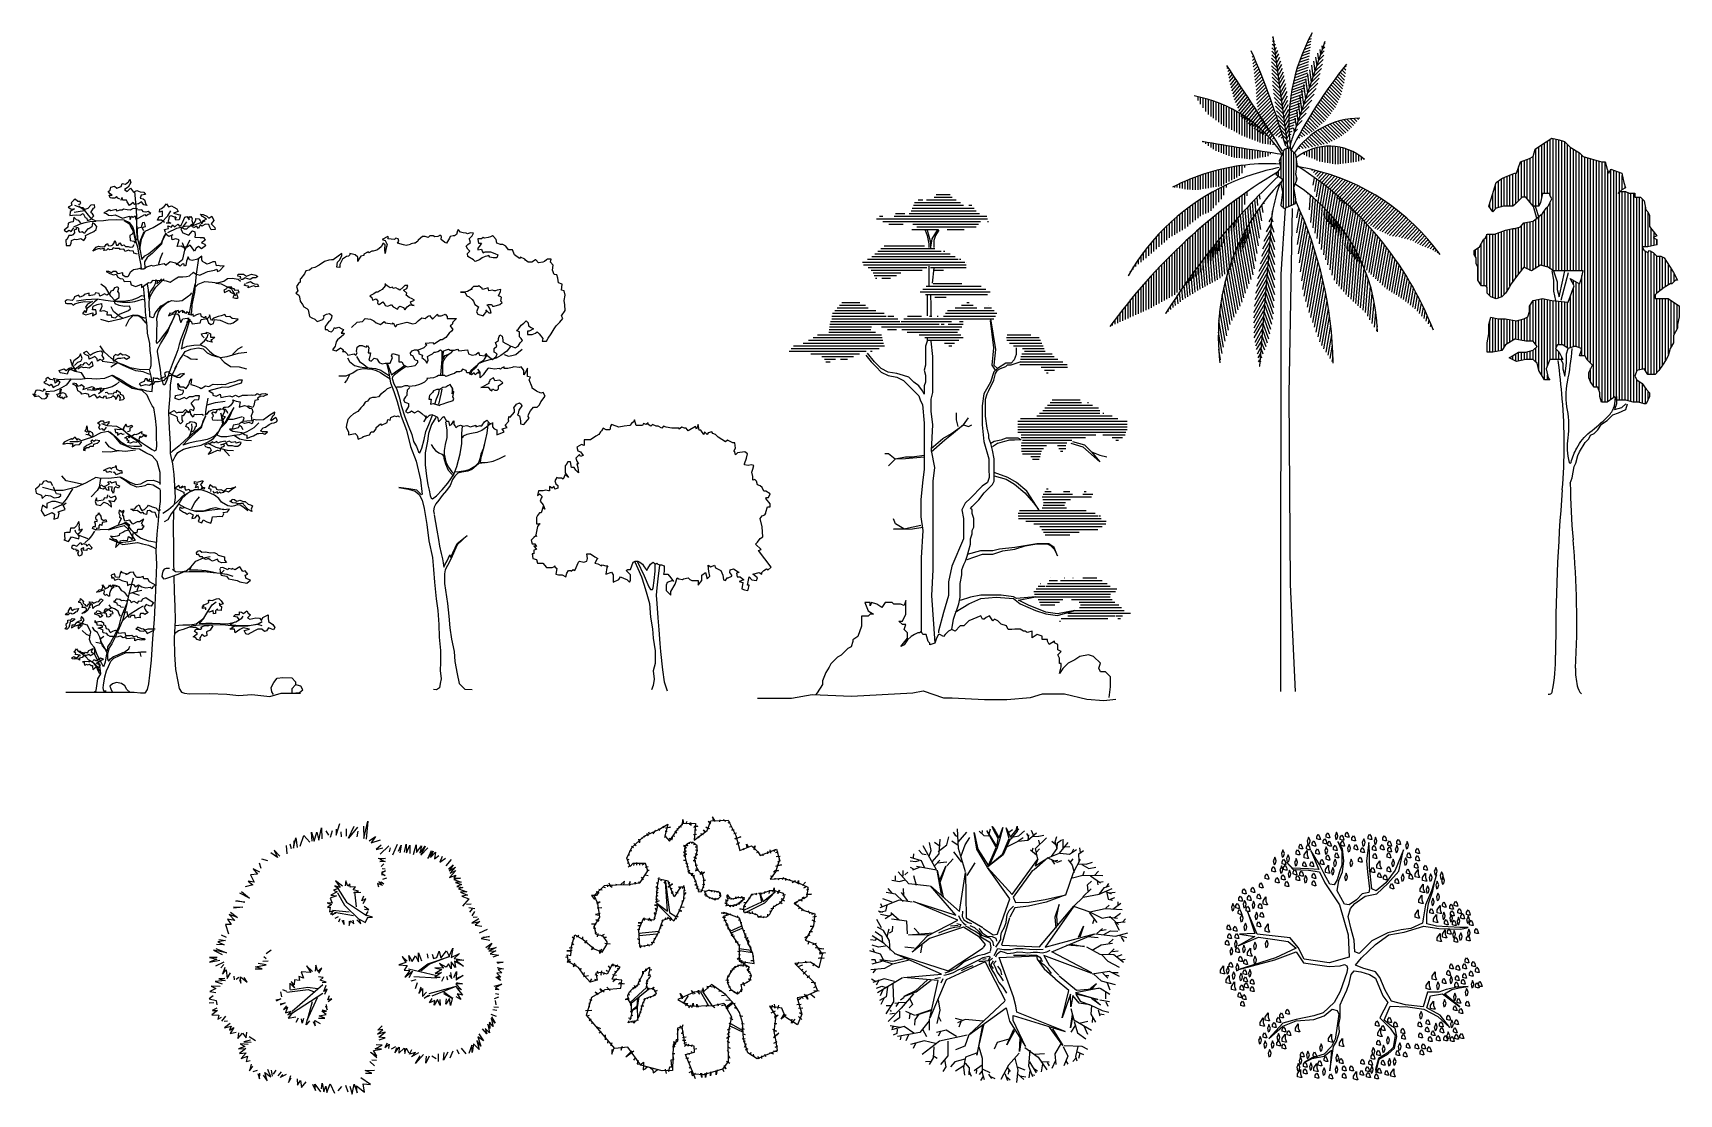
# Model space of a CAD drawing. Extents: x -1.9 to 20.9, y 2.3 to 17.
import ezdxf

# ---------------------------------------------------------------- set-up
doc = ezdxf.new("R2010")
doc.units = 0
doc.header["$MEASUREMENT"] = 0
doc.layers.get('0').update_dxf_attribs({"linetype": 'CONTINUOUS'})

# ---------------------------------------------------------------- blocks, each defined once
blk = doc.blocks.new('*X14')
at = {"color": 0}
for p, q in [((18.18, 9.863), (18.18, 9.887)), ((18.2, 9.834), (18.2, 9.883)), ((18.22, 9.806), (18.22, 9.878)), ((18.24, 9.777), (18.24, 9.873)), ((18.26, 9.754), (18.26, 9.867)), ((18.28, 9.74), (18.28, 9.861)), ((18.3, 9.725), (18.3, 9.855)), ((18.32, 9.71), (18.32, 9.848)), ((18.34, 9.696), (18.34, 9.84)), ((18.36, 9.681), (18.36, 9.832)), ((18.38, 9.668), (18.38, 9.824)), ((18.4, 9.658), (18.4, 9.814)), ((18.42, 9.647), (18.42, 9.805)), ((18.44, 9.636), (18.44, 9.795)), ((18.46, 9.625), (18.46, 9.784)), ((18.48, 9.615), (18.48, 9.773)), ((18.5, 9.604), (18.5, 9.76)), ((18.52, 9.593), (18.52, 9.748)), ((18.54, 9.585), (18.54, 9.734)), ((18.56, 9.577), (18.56, 9.72)), ((18.58, 9.569), (18.58, 9.706)), ((18.6, 9.562), (18.6, 9.69)), ((18.62, 9.554), (18.62, 9.673)), ((18.64, 9.546), (18.64, 9.656)), ((18.66, 9.539), (18.66, 9.637)), ((18.68, 9.531), (18.68, 9.618)), ((18.7, 9.528), (18.7, 9.597)), ((18.72, 9.526), (18.72, 9.575)), ((18.74, 9.523), (18.74, 9.552)), ((18.76, 9.52), (18.76, 9.527))]:
    blk.add_line(p, q, dxfattribs=at)
blk = doc.blocks.new('*X9')
at = {"color": 0}
for p, q in [((18.673, 9.152), (18.673, 9.154)), ((18.564, 8.797), (18.544, 9.021)), ((18.58, 8.837), (18.563, 9.04)), ((18.597, 8.879), (18.581, 9.06)), ((18.613, 8.924), (18.599, 9.079)), ((18.627, 8.99), (18.618, 9.098)), ((18.642, 9.052), (18.636, 9.117)), ((18.658, 9.102), (18.655, 9.136)), ((18.46, 8.609), (18.435, 8.899)), ((18.478, 8.638), (18.453, 8.92)), ((18.495, 8.666), (18.471, 8.94)), ((18.513, 8.695), (18.489, 8.961)), ((18.53, 8.729), (18.508, 8.981)), ((18.547, 8.763), (18.526, 9.001)), ((18.35, 8.491), (18.325, 8.77)), ((18.368, 8.507), (18.344, 8.792)), ((18.387, 8.523), (18.362, 8.814)), ((18.406, 8.539), (18.38, 8.835)), ((18.424, 8.555), (18.398, 8.857)), ((18.442, 8.581), (18.416, 8.878)), ((18.254, 8.438), (18.235, 8.656)), ((18.273, 8.448), (18.253, 8.68)), ((18.292, 8.459), (18.271, 8.703)), ((18.312, 8.469), (18.289, 8.725)), ((18.331, 8.48), (18.307, 8.748)), ((18.139, 8.372), (18.127, 8.512)), ((18.158, 8.384), (18.145, 8.537)), ((18.177, 8.396), (18.163, 8.561)), ((18.197, 8.406), (18.181, 8.585)), ((18.216, 8.417), (18.199, 8.609)), ((18.235, 8.427), (18.217, 8.633)), ((18.044, 8.31), (18.038, 8.384)), ((18.063, 8.325), (18.056, 8.411)), ((18.082, 8.338), (18.073, 8.436)), ((18.101, 8.349), (18.091, 8.462)), ((18.12, 8.361), (18.109, 8.487)), ((17.969, 8.25), (17.967, 8.277)), ((17.988, 8.265), (17.985, 8.304)), ((18.007, 8.28), (18.002, 8.331)), ((18.026, 8.295), (18.02, 8.358)), ((17.932, 8.22), (17.932, 8.221)), ((17.951, 8.235), (17.949, 8.249))]:
    blk.add_line(p, q, dxfattribs=at)
blk = doc.blocks.new('*X8')
at = {"color": 0}
for p, q in [((18.54, 9.059), (18.54, 9.145)), ((18.56, 9.127), (18.56, 9.159)), ((18.38, 8.763), (18.38, 9.027)), ((18.4, 8.794), (18.4, 9.043)), ((18.42, 8.825), (18.42, 9.058)), ((18.44, 8.855), (18.44, 9.073)), ((18.46, 8.886), (18.46, 9.088)), ((18.48, 8.922), (18.48, 9.102)), ((18.5, 8.962), (18.5, 9.117)), ((18.52, 9.002), (18.52, 9.131)), ((18.22, 8.553), (18.22, 8.898)), ((18.24, 8.575), (18.24, 8.915)), ((18.26, 8.601), (18.26, 8.931)), ((18.28, 8.626), (18.28, 8.948)), ((18.3, 8.652), (18.3, 8.964)), ((18.32, 8.677), (18.32, 8.98)), ((18.34, 8.703), (18.34, 8.996)), ((18.36, 8.733), (18.36, 9.012)), ((18.08, 8.435), (18.08, 8.774)), ((18.1, 8.453), (18.1, 8.792)), ((18.12, 8.471), (18.12, 8.81)), ((18.14, 8.488), (18.14, 8.828)), ((18.16, 8.504), (18.16, 8.846)), ((18.18, 8.52), (18.18, 8.863)), ((18.2, 8.537), (18.2, 8.881)), ((17.94, 8.33), (17.94, 8.638)), ((17.96, 8.341), (17.96, 8.658)), ((17.98, 8.352), (17.98, 8.678)), ((18, 8.363), (18, 8.698)), ((18.02, 8.381), (18.02, 8.717)), ((18.04, 8.399), (18.04, 8.736)), ((18.06, 8.417), (18.06, 8.755)), ((17.82, 8.264), (17.82, 8.512)), ((17.84, 8.275), (17.84, 8.534)), ((17.86, 8.286), (17.86, 8.555)), ((17.88, 8.297), (17.88, 8.576)), ((17.9, 8.308), (17.9, 8.597)), ((17.92, 8.319), (17.92, 8.618)), ((17.72, 8.217), (17.72, 8.398)), ((17.74, 8.226), (17.74, 8.422)), ((17.76, 8.235), (17.76, 8.445)), ((17.78, 8.244), (17.78, 8.467)), ((17.8, 8.253), (17.8, 8.49)), ((17.62, 8.172), (17.62, 8.277)), ((17.64, 8.181), (17.64, 8.302)), ((17.66, 8.191), (17.66, 8.326)), ((17.68, 8.199), (17.68, 8.351)), ((17.7, 8.208), (17.7, 8.375)), ((17.52, 8.127), (17.52, 8.145)), ((17.54, 8.136), (17.54, 8.172)), ((17.56, 8.145), (17.56, 8.199)), ((17.58, 8.154), (17.58, 8.225)), ((17.6, 8.163), (17.6, 8.251))]:
    blk.add_line(p, q, dxfattribs=at)
blk = doc.blocks.new('*X3')
at = {"color": 0}
for p, q in [((18.16, 9.173), (18.16, 9.272)), ((18.18, 9.172), (18.18, 9.28)), ((18.2, 9.176), (18.2, 9.287)), ((18.22, 9.18), (18.22, 9.294)), ((18.24, 9.183), (18.24, 9.3)), ((18.26, 9.187), (18.26, 9.306)), ((18.28, 9.191), (18.28, 9.312)), ((18.3, 9.194), (18.3, 9.318)), ((18.32, 9.197), (18.32, 9.323)), ((18.34, 9.2), (18.34, 9.328)), ((18.36, 9.203), (18.36, 9.333)), ((18.38, 9.214), (18.38, 9.337)), ((18.4, 9.226), (18.4, 9.341)), ((18.42, 9.237), (18.42, 9.345)), ((18.44, 9.248), (18.44, 9.349)), ((18.46, 9.258), (18.46, 9.353)), ((18.48, 9.268), (18.48, 9.356)), ((18.5, 9.282), (18.5, 9.359)), ((18.52, 9.302), (18.52, 9.361)), ((18.54, 9.345), (18.54, 9.364)), ((18, 9.192), (18, 9.203)), ((18.02, 9.19), (18.02, 9.212)), ((18.04, 9.187), (18.04, 9.222)), ((18.06, 9.183), (18.06, 9.231)), ((18.08, 9.179), (18.08, 9.24)), ((18.1, 9.176), (18.1, 9.249)), ((18.12, 9.175), (18.12, 9.257)), ((18.14, 9.174), (18.14, 9.265))]:
    blk.add_line(p, q, dxfattribs=at)
blk = doc.blocks.new('*X1')
at = {"color": 0}
for p, q in [((18.28, 9.01), (18.28, 9.15)), ((18.3, 9.033), (18.3, 9.162)), ((18.32, 9.055), (18.32, 9.173)), ((18.34, 9.078), (18.34, 9.183)), ((18.36, 9.1), (18.36, 9.193)), ((18.38, 9.131), (18.38, 9.203)), ((18.4, 9.191), (18.4, 9.213)), ((18.08, 8.876), (18.08, 9.017)), ((18.1, 8.891), (18.1, 9.032)), ((18.12, 8.908), (18.12, 9.047)), ((18.14, 8.924), (18.14, 9.061)), ((18.16, 8.94), (18.16, 9.075)), ((18.18, 8.955), (18.18, 9.089)), ((18.2, 8.971), (18.2, 9.102)), ((18.22, 8.982), (18.22, 9.115)), ((18.24, 8.99), (18.24, 9.127)), ((18.26, 8.998), (18.26, 9.139)), ((17.94, 8.786), (17.94, 8.896)), ((17.96, 8.803), (17.96, 8.915)), ((17.98, 8.815), (17.98, 8.933)), ((18, 8.826), (18, 8.951)), ((18.02, 8.838), (18.02, 8.968)), ((18.04, 8.851), (18.04, 8.985)), ((18.06, 8.863), (18.06, 9.001)), ((17.82, 8.681), (17.82, 8.768)), ((17.84, 8.698), (17.84, 8.791)), ((17.86, 8.715), (17.86, 8.814)), ((17.88, 8.733), (17.88, 8.836)), ((17.9, 8.751), (17.9, 8.856)), ((17.92, 8.768), (17.92, 8.877)), ((17.72, 8.599), (17.72, 8.638)), ((17.74, 8.615), (17.74, 8.666)), ((17.76, 8.63), (17.76, 8.693)), ((17.78, 8.647), (17.78, 8.719)), ((17.8, 8.664), (17.8, 8.744)), ((17.64, 8.511), (17.64, 8.511)), ((17.66, 8.534), (17.66, 8.545)), ((17.68, 8.558), (17.68, 8.578)), ((17.7, 8.582), (17.7, 8.608))]:
    blk.add_line(p, q, dxfattribs=at)
blk = doc.blocks.new('*X22')
at = {"color": 0}
for p, q in [((18.8017, 8.23), (18.9722, 8.23)), ((18.8145, 8.24), (18.8325, 8.24)), ((18.8461, 8.24), (18.9552, 8.24)), ((18.8745, 8.25), (18.9406, 8.25)), ((18.8814, 8.26), (18.934, 8.26)), ((18.6612, 8.17), (19.0724, 8.17)), ((18.672, 8.18), (18.6848, 8.18)), ((18.7258, 8.18), (19.0698, 8.18)), ((18.7309, 8.19), (18.7658, 8.19)), ((18.7823, 8.19), (19.0418, 8.19)), ((18.7886, 8.2), (19.0303, 8.2)), ((18.7934, 8.21), (19.0223, 8.21)), ((18.7976, 8.22), (18.983, 8.22)), ((19.0023, 8.22), (19.0143, 8.22)), ((18.6837, 8.16), (19.0457, 8.16)), ((18.7061, 8.15), (18.7597, 8.15)), ((18.7919, 8.13), (18.8906, 8.13)), ((18.7949, 8.15), (19.0383, 8.15)), ((18.8099, 8.14), (19.0299, 8.14)), ((18.9228, 8.13), (18.9855, 8.13)), ((19.072, 8.16), (19.075, 8.16))]:
    blk.add_line(p, q, dxfattribs=at)
blk = doc.blocks.new('*X23')
at = {"color": 0}
for p, q in [((18.6652, 8.05), (18.9007, 8.05)), ((18.6774, 8.06), (18.8766, 8.06)), ((18.6896, 8.07), (18.838, 8.07)), ((18.9086, 8.05), (18.9144, 8.05)), ((18.6088, 8.01), (18.9881, 8.01)), ((18.6129, 8), (18.9933, 8)), ((18.6279, 8.02), (18.9634, 8.02)), ((18.6299, 7.99), (18.8466, 7.99)), ((18.6432, 8.03), (18.9483, 8.03)), ((18.6541, 8.04), (18.9289, 8.04)), ((18.8611, 7.99), (18.9933, 7.99)), ((18.9301, 8.04), (18.933, 8.04)), ((18.9491, 8.03), (18.9517, 8.03)), ((18.9682, 8.02), (18.9732, 8.02)), ((18.9948, 8.01), (18.9955, 8.01)), ((18.6415, 7.98), (18.8298, 7.98)), ((18.6483, 7.97), (18.7508, 7.97)), ((18.6524, 7.96), (18.7346, 7.96)), ((18.6566, 7.95), (18.662, 7.95)), ((18.6806, 7.95), (18.7125, 7.95)), ((18.8747, 7.98), (18.9094, 7.98))]:
    blk.add_line(p, q, dxfattribs=at)
blk = doc.blocks.new('*X30')
at = {"color": 0}
for p, q in [((18.7754, 7.81), (18.8272, 7.81)), ((18.8574, 7.81), (18.8657, 7.81)), ((18.8854, 7.81), (18.8897, 7.81)), ((18.7447, 7.77), (18.9763, 7.77)), ((18.7455, 7.78), (18.893, 7.78)), ((18.7524, 7.79), (18.9029, 7.79)), ((18.7548, 7.76), (18.9664, 7.76)), ((18.762, 7.8), (18.9105, 7.8)), ((18.7742, 7.75), (18.961, 7.75)), ((18.9258, 7.78), (18.9815, 7.78)), ((18.9685, 7.79), (18.9815, 7.79)), ((18.819, 7.74), (18.9734, 7.74)), ((18.8396, 7.73), (18.9816, 7.73)), ((18.8523, 7.72), (18.9655, 7.72)), ((18.9131, 7.71), (18.9494, 7.71)), ((18.9285, 7.7), (18.9394, 7.7))]:
    blk.add_line(p, q, dxfattribs=at)
blk = doc.blocks.new('*X24')
at = {"color": 0}
for p, q in [((18.4948, 7.81), (18.697, 7.81)), ((18.4974, 7.82), (18.6893, 7.82)), ((18.5061, 7.83), (18.6582, 7.83)), ((18.5147, 7.84), (18.6301, 7.84)), ((18.5233, 7.85), (18.6196, 7.85)), ((18.532, 7.86), (18.5996, 7.86)), ((18.7025, 7.81), (18.7247, 7.81)), ((18.4839, 7.75), (18.6566, 7.75)), ((18.4852, 7.76), (18.6401, 7.76)), ((18.4864, 7.77), (18.6417, 7.77)), ((18.4877, 7.78), (18.7476, 7.78)), ((18.4908, 7.79), (18.7476, 7.79)), ((18.4949, 7.8), (18.7399, 7.8)), ((18.6799, 7.77), (18.744, 7.77)), ((18.7015, 7.76), (18.7345, 7.76)), ((18.345, 7.69), (18.6711, 7.69)), ((18.3532, 7.7), (18.6901, 7.7)), ((18.3891, 7.71), (18.6873, 7.71)), ((18.4084, 7.72), (18.6845, 7.72)), ((18.4258, 7.73), (18.6817, 7.73)), ((18.4426, 7.74), (18.6789, 7.74)), ((18.3376, 7.68), (18.6229, 7.68)), ((18.418, 7.67), (18.5979, 7.67)), ((18.4578, 7.66), (18.5755, 7.66)), ((18.468, 7.65), (18.5091, 7.65)), ((18.4732, 7.64), (18.4892, 7.64)), ((18.5277, 7.65), (18.553, 7.65)), ((18.6385, 7.68), (18.6453, 7.68))]:
    blk.add_line(p, q, dxfattribs=at)
blk = doc.blocks.new('*X31')
at = {"color": 0}
for p, q in [((19.3109, 7.5), (19.4152, 7.5)), ((19.254, 7.44), (19.5328, 7.44)), ((19.2645, 7.45), (19.4877, 7.45)), ((19.2765, 7.46), (19.4877, 7.46)), ((19.2838, 7.47), (19.4833, 7.47)), ((19.2938, 7.48), (19.4603, 7.48)), ((19.3037, 7.49), (19.4198, 7.49)), ((19.4419, 7.49), (19.4452, 7.49)), ((19.4987, 7.45), (19.5029, 7.45)), ((19.1846, 7.42), (19.5889, 7.42)), ((19.1846, 7.41), (19.5889, 7.41)), ((19.1846, 7.4), (19.5889, 7.4)), ((19.1846, 7.39), (19.5889, 7.39)), ((19.1847, 7.38), (19.5839, 7.38)), ((19.1936, 7.43), (19.5546, 7.43)), ((19.1969, 7.37), (19.4729, 7.37)), ((19.197, 7.36), (19.4349, 7.36)), ((19.197, 7.33), (19.29, 7.33)), ((19.1971, 7.32), (19.2797, 7.32)), ((19.1975, 7.34), (19.3654, 7.34)), ((19.2009, 7.35), (19.3838, 7.35)), ((19.3312, 7.33), (19.3617, 7.33)), ((19.3365, 7.32), (19.3617, 7.32)), ((19.4988, 7.37), (19.5812, 7.37)), ((19.5333, 7.36), (19.5718, 7.36)), ((19.5467, 7.35), (19.5571, 7.35)), ((19.1971, 7.31), (19.2718, 7.31)), ((19.2008, 7.3), (19.2688, 7.3)), ((19.232, 7.29), (19.2672, 7.29)), ((19.2387, 7.28), (19.2637, 7.28)), ((19.3415, 7.31), (19.3509, 7.31))]:
    blk.add_line(p, q, dxfattribs=at)
blk = doc.blocks.new('*X28')
at = {"color": 0}
for p, q in [((19.2741, 7.14), (19.4567, 7.14)), ((19.2776, 7.15), (19.387, 7.15)), ((19.2838, 7.16), (19.3071, 7.16)), ((19.2901, 7.17), (19.297, 7.17)), ((19.3538, 7.16), (19.3766, 7.16)), ((19.4253, 7.15), (19.4617, 7.15)), ((19.4302, 7.16), (19.4371, 7.16)), ((19.1857, 7.08), (19.4699, 7.08)), ((19.1906, 7.09), (19.2677, 7.09)), ((19.2695, 7.09), (19.4374, 7.09)), ((19.2739, 7.1), (19.3638, 7.1)), ((19.2767, 7.13), (19.3797, 7.13)), ((19.2773, 7.11), (19.3568, 7.11)), ((19.2793, 7.12), (19.3601, 7.12)), ((19.1854, 7.07), (19.48, 7.07)), ((19.1867, 7.06), (19.4922, 7.06)), ((19.2141, 7.05), (19.4948, 7.05)), ((19.2432, 7.04), (19.5101, 7.04)), ((19.266, 7.03), (19.4958, 7.03)), ((19.2732, 7.02), (19.48, 7.02)), ((19.2791, 7.01), (19.4108, 7.01)), ((19.4845, 7.07), (19.4896, 7.07)), ((19.4966, 7.05), (19.5108, 7.05)), ((19.2851, 7), (19.3772, 7))]:
    blk.add_line(p, q, dxfattribs=at)
blk = doc.blocks.new('*X29')
at = {"color": 0}
for p, q in [((19.2999, 6.83), (19.3305, 6.83)), ((19.3058, 6.84), (19.3059, 6.84)), ((19.3418, 6.83), (19.4966, 6.83)), ((19.3562, 6.84), (19.3566, 6.84)), ((19.3875, 6.84), (19.3885, 6.84)), ((19.4245, 6.84), (19.477, 6.84)), ((19.2437, 6.79), (19.5462, 6.79)), ((19.2459, 6.78), (19.5269, 6.78)), ((19.2489, 6.77), (19.3565, 6.77)), ((19.2518, 6.8), (19.551, 6.8)), ((19.2599, 6.81), (19.2844, 6.81)), ((19.268, 6.82), (19.269, 6.82)), ((19.2882, 6.81), (19.5256, 6.81)), ((19.2941, 6.82), (19.5155, 6.82)), ((19.3568, 6.77), (19.5264, 6.77)), ((19.2594, 6.76), (19.3512, 6.76)), ((19.2646, 6.75), (19.3388, 6.75)), ((19.2681, 6.74), (19.3212, 6.74)), ((19.3697, 6.71), (19.6012, 6.71)), ((19.3829, 6.76), (19.5338, 6.76)), ((19.3913, 6.72), (19.5784, 6.72)), ((19.4111, 6.75), (19.5427, 6.75)), ((19.4121, 6.73), (19.5684, 6.73)), ((19.4163, 6.74), (19.5581, 6.74)), ((19.338, 6.68), (19.3425, 6.68)), ((19.3445, 6.69), (19.5176, 6.69)), ((19.3689, 6.7), (19.5433, 6.7)), ((19.5474, 6.7), (19.5718, 6.7)), ((19.554, 6.69), (19.5644, 6.69))]:
    blk.add_line(p, q, dxfattribs=at)
blk = doc.blocks.new('*X27')
at = {"color": 0}
for p, q in [((19.1416, 7.73), (19.2629, 7.73)), ((19.1437, 7.72), (19.2679, 7.72)), ((19.1446, 7.74), (19.2325, 7.74)), ((19.1533, 7.71), (19.273, 7.71)), ((19.1684, 7.7), (19.278, 7.7)), ((19.201, 7.69), (19.2815, 7.69)), ((19.1914, 7.63), (19.3663, 7.63)), ((19.1927, 7.64), (19.3512, 7.64)), ((19.194, 7.65), (19.3318, 7.65)), ((19.1953, 7.66), (19.3184, 7.66)), ((19.1993, 7.67), (19.311, 7.67)), ((19.2092, 7.68), (19.2849, 7.68)), ((19.2703, 7.62), (19.3674, 7.62)), ((19.2834, 7.61), (19.3196, 7.61)), ((19.2903, 7.6), (19.2962, 7.6))]:
    blk.add_line(p, q, dxfattribs=at)
blk = doc.blocks.new('*X25')
at = {"color": 0}
for p, q in [((18.8703, 7.93), (18.9767, 7.93)), ((18.823, 7.9), (19.0815, 7.9)), ((18.8329, 7.91), (19.0661, 7.91)), ((18.8419, 7.89), (19.0716, 7.89)), ((18.8446, 7.92), (19.0486, 7.92)), ((18.8764, 7.88), (18.9186, 7.88))]:
    blk.add_line(p, q, dxfattribs=at)
blk = doc.blocks.new('*X26')
at = {"color": 0}
for p, q in [((18.9093, 7.81), (19.1019, 7.81)), ((18.9167, 7.82), (19.1063, 7.82)), ((18.9241, 7.83), (19.0962, 7.83)), ((18.9526, 7.84), (19.032, 7.84)), ((18.9757, 7.85), (19.019, 7.85)), ((18.9955, 7.86), (19.0036, 7.86)), ((19.0594, 7.84), (19.0862, 7.84)), ((19.0756, 7.85), (19.0761, 7.85)), ((18.9005, 7.78), (18.9116, 7.78)), ((18.9025, 7.79), (18.9387, 7.79)), ((18.9046, 7.8), (19.095, 7.8))]:
    blk.add_line(p, q, dxfattribs=at)
blk = doc.blocks.new('*X21')
at = {"color": 0}
for p, q in [((18.594, 10.222), (18.599, 10.227)), ((18.597, 10.196), (18.607, 10.207)), ((18.6, 10.171), (18.616, 10.187)), ((18.603, 10.146), (18.624, 10.167)), ((18.606, 10.121), (18.633, 10.147)), ((18.609, 10.096), (18.641, 10.127)), ((18.612, 10.07), (18.649, 10.107)), ((18.615, 10.045), (18.657, 10.087)), ((18.618, 10.02), (18.665, 10.067)), ((18.621, 9.995), (18.674, 10.047)), ((18.625, 9.97), (18.681, 10.027)), ((18.627, 9.943), (18.689, 10.006)), ((18.628, 9.917), (18.697, 9.986)), ((18.63, 9.89), (18.705, 9.965)), ((18.632, 9.864), (18.713, 9.945)), ((18.634, 9.837), (18.72, 9.924)), ((18.638, 9.813), (18.728, 9.903)), ((18.642, 9.789), (18.736, 9.883)), ((18.646, 9.764), (18.743, 9.862)), ((18.651, 9.741), (18.751, 9.841)), ((18.659, 9.721), (18.758, 9.82)), ((18.666, 9.7), (18.765, 9.799)), ((18.674, 9.679), (18.772, 9.778)), ((18.685, 9.662), (18.779, 9.757)), ((18.698, 9.647), (18.787, 9.736)), ((18.712, 9.632), (18.794, 9.714)), ((18.725, 9.617), (18.801, 9.693)), ((18.742, 9.606), (18.807, 9.672)), ((18.762, 9.598), (18.814, 9.65)), ((18.781, 9.589), (18.821, 9.629)), ((18.801, 9.58), (18.828, 9.607)), ((18.82, 9.571), (18.834, 9.585)), ((18.839, 9.562), (18.841, 9.564))]:
    blk.add_line(p, q, dxfattribs=at)
blk = doc.blocks.new('*X20')
at = {"color": 0}
for p, q in [((18.767, 10.281), (18.752, 10.296)), ((18.763, 10.314), (18.754, 10.322)), ((18.758, 10.346), (18.756, 10.348)), ((18.784, 10.151), (18.747, 10.188)), ((18.788, 10.118), (18.747, 10.16)), ((18.78, 10.183), (18.748, 10.215)), ((18.776, 10.216), (18.749, 10.243)), ((18.771, 10.248), (18.75, 10.27)), ((18.793, 10.085), (18.747, 10.131)), ((18.797, 10.053), (18.748, 10.102)), ((18.801, 10.02), (18.749, 10.073)), ((18.806, 9.988), (18.751, 10.043)), ((18.81, 9.955), (18.753, 10.012)), ((18.814, 9.922), (18.755, 9.981)), ((18.819, 9.89), (18.759, 9.95)), ((18.823, 9.857), (18.762, 9.918)), ((18.827, 9.825), (18.767, 9.885)), ((18.832, 9.792), (18.772, 9.852)), ((18.836, 9.759), (18.778, 9.818)), ((18.84, 9.727), (18.785, 9.783)), ((18.845, 9.694), (18.792, 9.747)), ((18.849, 9.662), (18.801, 9.71)), ((18.853, 9.629), (18.81, 9.672)), ((18.858, 9.596), (18.821, 9.633)), ((18.862, 9.564), (18.833, 9.593)), ((18.866, 9.531), (18.846, 9.551)), ((18.87, 9.499), (18.861, 9.508))]:
    blk.add_line(p, q, dxfattribs=at)
blk = doc.blocks.new('*X17')
at = {"color": 0}
for p, q in [((19.3, 9.974), (19.241, 10.034)), ((19.306, 9.996), (19.253, 10.05)), ((19.31, 10.02), (19.265, 10.066)), ((19.314, 10.045), (19.277, 10.082)), ((19.317, 10.071), (19.29, 10.098)), ((19.32, 10.096), (19.302, 10.113)), ((19.323, 10.121), (19.315, 10.129)), ((19.248, 9.828), (19.158, 9.918)), ((19.257, 9.848), (19.17, 9.935)), ((19.266, 9.867), (19.181, 9.952)), ((19.275, 9.886), (19.193, 9.968)), ((19.283, 9.907), (19.205, 9.985)), ((19.289, 9.929), (19.217, 10.001)), ((19.294, 9.952), (19.229, 10.017)), ((19.153, 9.697), (19.068, 9.782)), ((19.166, 9.712), (19.079, 9.799)), ((19.178, 9.728), (19.09, 9.816)), ((19.191, 9.744), (19.101, 9.834)), ((19.203, 9.76), (19.112, 9.851)), ((19.215, 9.777), (19.124, 9.868)), ((19.227, 9.793), (19.135, 9.885)), ((19.239, 9.809), (19.146, 9.902)), ((19.042, 9.61), (18.994, 9.658)), ((19.061, 9.62), (19.004, 9.676)), ((19.076, 9.632), (19.015, 9.694)), ((19.092, 9.645), (19.025, 9.712)), ((19.107, 9.658), (19.036, 9.729)), ((19.122, 9.671), (19.047, 9.747)), ((19.138, 9.684), (19.057, 9.764)), ((18.948, 9.563), (18.943, 9.567)), ((18.966, 9.572), (18.953, 9.585)), ((18.985, 9.582), (18.963, 9.604)), ((19.004, 9.591), (18.973, 9.622)), ((19.023, 9.601), (18.984, 9.64))]:
    blk.add_line(p, q, dxfattribs=at)
blk = doc.blocks.new('*X16')
at = {"color": 0}
for p, q in [((19.234, 9.56), (19.14, 9.654)), ((19.252, 9.57), (19.158, 9.663)), ((19.27, 9.58), (19.178, 9.672)), ((19.288, 9.59), (19.198, 9.681)), ((19.304, 9.602), (19.218, 9.689)), ((19.321, 9.614), (19.239, 9.696)), ((19.337, 9.626), (19.261, 9.702)), ((19.351, 9.641), (19.283, 9.708)), ((19.364, 9.655), (19.306, 9.713)), ((19.378, 9.67), (19.33, 9.717)), ((19.391, 9.685), (19.355, 9.721)), ((19.405, 9.7), (19.381, 9.723)), ((19.418, 9.715), (19.408, 9.725)), ((19.015, 9.496), (18.98, 9.531)), ((19.038, 9.5), (18.994, 9.545)), ((19.062, 9.505), (19.008, 9.559)), ((19.085, 9.511), (19.023, 9.573)), ((19.108, 9.516), (19.038, 9.586)), ((19.131, 9.521), (19.054, 9.598)), ((19.154, 9.526), (19.07, 9.61)), ((19.178, 9.531), (19.087, 9.622)), ((19.197, 9.54), (19.104, 9.633)), ((19.215, 9.55), (19.122, 9.644)), ((18.965, 9.489), (18.954, 9.5)), ((18.99, 9.492), (18.967, 9.516))]:
    blk.add_line(p, q, dxfattribs=at)
blk = doc.blocks.new('*X15')
at = {"color": 0}
for p, q in [((18.405, 10.11), (18.41, 10.117)), ((18.409, 10.085), (18.422, 10.1)), ((18.414, 10.059), (18.434, 10.083)), ((18.419, 10.034), (18.445, 10.065)), ((18.423, 10.008), (18.457, 10.048)), ((18.429, 9.983), (18.469, 10.031)), ((18.435, 9.96), (18.48, 10.014)), ((18.441, 9.936), (18.492, 9.996)), ((18.448, 9.913), (18.503, 9.979)), ((18.454, 9.89), (18.515, 9.962)), ((18.462, 9.867), (18.526, 9.944)), ((18.47, 9.846), (18.538, 9.927)), ((18.478, 9.824), (18.549, 9.909)), ((18.486, 9.803), (18.561, 9.892)), ((18.494, 9.781), (18.572, 9.875)), ((18.502, 9.76), (18.584, 9.857)), ((18.51, 9.738), (18.595, 9.84)), ((18.524, 9.724), (18.607, 9.822)), ((18.539, 9.71), (18.618, 9.805)), ((18.553, 9.696), (18.63, 9.787)), ((18.568, 9.682), (18.641, 9.77)), ((18.582, 9.669), (18.652, 9.752)), ((18.598, 9.656), (18.664, 9.735)), ((18.614, 9.644), (18.675, 9.717)), ((18.63, 9.633), (18.687, 9.7)), ((18.647, 9.621), (18.698, 9.682)), ((18.663, 9.609), (18.709, 9.664)), ((18.681, 9.599), (18.721, 9.647)), ((18.699, 9.59), (18.732, 9.629)), ((18.718, 9.581), (18.743, 9.611)), ((18.737, 9.572), (18.755, 9.594)), ((18.755, 9.564), (18.766, 9.576)), ((18.774, 9.555), (18.777, 9.558))]:
    blk.add_line(p, q, dxfattribs=at)
blk = doc.blocks.new('*X0')
at = {"color": 0}
for p, q in [((14.56, 8.103), (14.56, 8.469)), ((14.58, 8.131), (14.58, 8.482)), ((14.6, 8.131), (14.6, 8.495)), ((14.62, 8.112), (14.62, 8.508)), ((14.64, 7.593), (14.64, 8.513)), ((14.66, 7.592), (14.66, 8.508)), ((14.68, 7.592), (14.68, 8.504)), ((14.7, 7.592), (14.7, 8.497)), ((14.72, 7.592), (14.72, 8.49)), ((14.74, 7.592), (14.74, 8.47)), ((14.42, 8.1), (14.42, 8.353)), ((14.44, 8.105), (14.44, 8.36)), ((14.46, 8.092), (14.46, 8.368)), ((14.48, 8.068), (14.48, 8.376)), ((14.5, 8.043), (14.5, 8.387)), ((14.52, 8.042), (14.52, 8.443)), ((14.54, 8.043), (14.54, 8.456)), ((14.76, 7.592), (14.76, 8.451)), ((14.78, 7.592), (14.78, 8.438)), ((14.8, 7.592), (14.8, 8.426)), ((14.82, 7.592), (14.82, 8.414)), ((14.84, 7.592), (14.84, 8.395)), ((14.86, 7.003), (14.86, 8.384)), ((14.88, 6.971), (14.88, 8.378)), ((14.9, 6.951), (14.9, 8.372)), ((14.92, 6.792), (14.92, 8.366)), ((14.94, 6.785), (14.94, 8.36)), ((14.96, 6.757), (14.96, 8.354)), ((14.98, 6.682), (14.98, 8.35)), ((15, 6.682), (15, 8.35)), ((14.28, 8.037), (14.28, 8.232)), ((14.3, 8.042), (14.3, 8.242)), ((14.32, 8.042), (14.32, 8.251)), ((14.34, 8.042), (14.34, 8.259)), ((14.36, 8.042), (14.36, 8.266)), ((14.38, 8.06), (14.38, 8.272)), ((14.4, 8.08), (14.4, 8.315)), ((15.02, 6.686), (15.02, 8.286)), ((15.04, 6.7), (15.04, 8.298)), ((15.06, 6.715), (15.06, 8.292)), ((15.08, 6.695), (15.08, 8.285)), ((15.1, 8.141), (15.1, 8.278)), ((15.12, 8.158), (15.12, 8.255)), ((14.22, 8.002), (14.22, 8.131)), ((14.24, 8.023), (14.24, 8.193)), ((14.26, 8.032), (14.26, 8.218)), ((15.1, 6.695), (15.1, 8.14)), ((15.12, 6.695), (15.12, 8.145)), ((15.14, 8.168), (15.14, 8.178)), ((15.14, 6.695), (15.14, 8.145)), ((15.16, 6.691), (15.16, 8.136)), ((15.18, 6.686), (15.18, 8.131)), ((15.2, 6.682), (15.2, 8.131)), ((14.2, 8.032), (14.2, 8.063)), ((14.58, 7.624), (14.58, 8.012)), ((14.6, 7.619), (14.6, 8.038)), ((14.62, 7.607), (14.62, 8.073)), ((15.22, 6.901), (15.22, 8.105)), ((15.24, 6.906), (15.24, 8.105)), ((15.26, 7.759), (15.26, 8.091)), ((15.28, 7.759), (15.28, 8.034)), ((14.36, 7.519), (14.36, 7.888)), ((14.38, 7.546), (14.38, 7.89)), ((14.4, 7.572), (14.4, 7.896)), ((14.42, 7.597), (14.42, 7.908)), ((14.44, 7.617), (14.44, 7.927)), ((14.46, 7.606), (14.46, 7.931)), ((14.48, 7.596), (14.48, 7.935)), ((14.5, 7.599), (14.5, 7.939)), ((14.52, 7.611), (14.52, 7.954)), ((14.54, 7.624), (14.54, 7.97)), ((14.56, 7.63), (14.56, 7.986)), ((15.3, 7.76), (15.3, 7.996)), ((15.32, 7.764), (15.32, 7.886)), ((14.14, 7.493), (14.14, 7.78)), ((14.16, 7.489), (14.16, 7.814)), ((14.18, 7.478), (14.18, 7.847)), ((14.2, 7.42), (14.2, 7.848)), ((14.22, 7.409), (14.22, 7.848)), ((14.24, 7.402), (14.24, 7.851)), ((14.26, 7.405), (14.26, 7.858)), ((14.28, 7.412), (14.28, 7.864)), ((14.3, 7.429), (14.3, 7.871)), ((14.32, 7.454), (14.32, 7.877)), ((14.34, 7.488), (14.34, 7.882)), ((15.34, 7.826), (15.34, 7.862)), ((15.34, 7.768), (15.34, 7.821)), ((15.36, 7.837), (15.36, 7.837)), ((15.36, 7.772), (15.36, 7.811)), ((14.1, 7.691), (14.1, 7.74)), ((14.12, 7.525), (14.12, 7.753)), ((15.26, 6.911), (15.26, 7.755)), ((15.28, 6.9), (15.28, 7.73)), ((15.3, 6.874), (15.3, 7.724)), ((15.32, 6.874), (15.32, 7.729)), ((15.34, 6.874), (15.34, 7.716)), ((15.36, 7.438), (15.36, 7.695)), ((15.38, 7.454), (15.38, 7.695)), ((15.4, 7.469), (15.4, 7.688)), ((15.42, 7.483), (15.42, 7.669)), ((14.84, 7.003), (14.84, 7.56)), ((15.44, 7.496), (15.44, 7.637)), ((15.46, 7.503), (15.46, 7.605)), ((15.48, 7.52), (15.48, 7.573)), ((14.76, 7.537), (14.76, 7.539)), ((14.78, 7.498), (14.78, 7.528)), ((14.78, 7.066), (14.78, 7.477)), ((14.8, 7.066), (14.8, 7.516)), ((14.82, 7.06), (14.82, 7.504)), ((15.5, 7.529), (15.5, 7.534)), ((14.48, 7.105), (14.48, 7.354)), ((14.5, 7.105), (14.5, 7.384)), ((14.52, 7.079), (14.52, 7.391)), ((14.54, 6.9), (14.54, 7.395)), ((14.56, 6.868), (14.56, 7.399)), ((14.58, 6.836), (14.58, 7.397)), ((14.6, 6.935), (14.6, 7.393)), ((14.62, 6.977), (14.62, 7.389)), ((14.64, 6.977), (14.64, 7.386)), ((14.66, 7.063), (14.66, 7.384)), ((14.68, 7.079), (14.68, 7.382)), ((14.7, 7.079), (14.7, 7.38)), ((14.72, 7.071), (14.72, 7.378)), ((14.74, 7.057), (14.74, 7.376)), ((14.76, 7.059), (14.76, 7.419)), ((15.36, 6.886), (15.36, 7.4)), ((15.38, 6.91), (15.38, 7.4)), ((15.4, 6.939), (15.4, 7.4)), ((15.42, 6.969), (15.42, 7.4)), ((15.44, 7.011), (15.44, 7.399)), ((15.46, 7.068), (15.46, 7.386)), ((15.48, 7.152), (15.48, 7.373)), ((15.5, 7.19), (15.5, 7.359)), ((14.2, 7.028), (14.2, 7.245)), ((14.22, 7.028), (14.22, 7.269)), ((14.24, 7.032), (14.24, 7.264)), ((14.26, 7.036), (14.26, 7.259)), ((14.28, 7.04), (14.28, 7.259)), ((14.3, 7.065), (14.3, 7.259)), ((14.32, 7.085), (14.32, 7.257)), ((14.34, 7.098), (14.34, 7.254)), ((14.36, 7.11), (14.36, 7.25)), ((14.38, 7.118), (14.38, 7.247)), ((14.4, 7.114), (14.4, 7.25)), ((14.42, 7.111), (14.42, 7.255)), ((14.44, 7.107), (14.44, 7.261)), ((14.46, 7.105), (14.46, 7.271)), ((14.34, 6.987), (14.34, 6.993)), ((14.36, 6.977), (14.36, 7.005)), ((14.38, 6.968), (14.38, 7.016)), ((14.4, 6.967), (14.4, 7.028)), ((14.42, 6.971), (14.42, 7.028)), ((14.44, 6.975), (14.44, 7.028)), ((14.46, 6.976), (14.46, 7.03)), ((14.48, 6.976), (14.48, 7.035)), ((14.5, 6.976), (14.5, 7.04)), ((14.52, 6.96), (14.52, 7.059)), ((14.66, 6.977), (14.66, 7.05)), ((14.68, 6.977), (14.68, 7.03)), ((14.7, 6.977), (14.7, 6.991)), ((14.6, 6.836), (14.6, 6.87)), ((14.9, 6.821), (14.9, 6.914)), ((15.22, 6.682), (15.22, 6.836)), ((15.24, 6.68), (15.24, 6.823)), ((15.26, 6.673), (15.26, 6.808)), ((15.28, 6.669), (15.28, 6.778)), ((15.3, 6.701), (15.3, 6.756))]:
    blk.add_line(p, q, dxfattribs=at)
blk = doc.blocks.new('*X12')
at = {"color": 0}
for p, q in [((19, 9.443), (19, 9.462)), ((19.02, 9.434), (19.02, 9.472)), ((19.04, 9.426), (19.04, 9.48)), ((19.06, 9.417), (19.06, 9.488)), ((19.08, 9.409), (19.08, 9.494)), ((19.1, 9.4), (19.1, 9.499)), ((19.12, 9.393), (19.12, 9.503)), ((19.14, 9.389), (19.14, 9.506)), ((19.16, 9.385), (19.16, 9.508)), ((19.18, 9.381), (19.18, 9.51)), ((19.2, 9.378), (19.2, 9.51)), ((19.22, 9.374), (19.22, 9.509)), ((19.24, 9.37), (19.24, 9.507)), ((19.26, 9.372), (19.26, 9.504)), ((19.28, 9.374), (19.28, 9.5)), ((19.3, 9.377), (19.3, 9.496)), ((19.32, 9.379), (19.32, 9.49)), ((19.34, 9.382), (19.34, 9.483)), ((19.36, 9.384), (19.36, 9.474)), ((19.38, 9.387), (19.38, 9.465)), ((19.4, 9.389), (19.4, 9.454)), ((19.42, 9.395), (19.42, 9.442)), ((19.44, 9.401), (19.44, 9.428)), ((19.46, 9.406), (19.46, 9.412))]:
    blk.add_line(p, q, dxfattribs=at)
blk = doc.blocks.new('*X7')
at = {"color": 0}
for p, q in [((19.029, 9.139), (19.029, 9.145)), ((19.039, 9.02), (19.048, 9.13)), ((19.05, 8.92), (19.067, 9.114)), ((19.067, 8.88), (19.086, 9.098)), ((19.083, 8.84), (19.104, 9.081)), ((19.1, 8.799), (19.123, 9.064)), ((19.116, 8.757), (19.141, 9.046)), ((19.132, 8.714), (19.16, 9.027)), ((19.149, 8.672), (19.178, 9.008)), ((19.165, 8.632), (19.196, 8.989)), ((19.182, 8.594), (19.215, 8.968)), ((19.199, 8.555), (19.233, 8.947)), ((19.215, 8.516), (19.251, 8.925)), ((19.232, 8.477), (19.269, 8.902)), ((19.25, 8.449), (19.287, 8.878)), ((19.268, 8.429), (19.305, 8.854)), ((19.286, 8.408), (19.323, 8.828)), ((19.305, 8.388), (19.341, 8.801)), ((19.323, 8.367), (19.358, 8.773)), ((19.341, 8.347), (19.376, 8.743)), ((19.36, 8.33), (19.393, 8.712)), ((19.378, 8.313), (19.41, 8.68)), ((19.397, 8.296), (19.427, 8.645)), ((19.415, 8.279), (19.444, 8.609)), ((19.434, 8.262), (19.461, 8.569)), ((19.453, 8.246), (19.477, 8.527)), ((19.471, 8.227), (19.493, 8.481)), ((19.489, 8.199), (19.509, 8.431)), ((19.506, 8.171), (19.524, 8.375)), ((19.524, 8.142), (19.539, 8.31)), ((19.542, 8.114), (19.552, 8.232)), ((19.559, 8.086), (19.563, 8.125))]:
    blk.add_line(p, q, dxfattribs=at)
blk = doc.blocks.new('*X5')
at = {"color": 0}
for p, q in [((19.069, 9.209), (19.079, 9.267)), ((19.08, 9.16), (19.097, 9.254)), ((19.093, 9.119), (19.115, 9.241)), ((19.107, 9.082), (19.133, 9.227)), ((19.121, 9.046), (19.151, 9.214)), ((19.136, 9.011), (19.169, 9.2)), ((19.15, 8.977), (19.187, 9.186)), ((19.165, 8.946), (19.204, 9.171)), ((19.182, 8.927), (19.222, 9.157)), ((19.199, 8.908), (19.24, 9.142)), ((19.216, 8.889), (19.257, 9.127)), ((19.233, 8.871), (19.275, 9.112)), ((19.248, 8.844), (19.293, 9.096)), ((19.264, 8.816), (19.31, 9.081)), ((19.279, 8.788), (19.328, 9.065)), ((19.295, 8.764), (19.345, 9.048)), ((19.311, 8.742), (19.363, 9.032)), ((19.328, 8.72), (19.38, 9.015)), ((19.344, 8.699), (19.397, 8.998)), ((19.361, 8.679), (19.414, 8.981)), ((19.378, 8.659), (19.432, 8.963)), ((19.395, 8.639), (19.449, 8.946)), ((19.412, 8.62), (19.466, 8.928)), ((19.429, 8.603), (19.483, 8.909)), ((19.446, 8.587), (19.5, 8.891)), ((19.464, 8.57), (19.517, 8.872)), ((19.481, 8.553), (19.534, 8.852)), ((19.499, 8.536), (19.551, 8.833)), ((19.516, 8.52), (19.568, 8.813)), ((19.533, 8.503), (19.584, 8.792)), ((19.551, 8.487), (19.601, 8.772)), ((19.568, 8.471), (19.618, 8.751)), ((19.586, 8.455), (19.634, 8.729)), ((19.603, 8.438), (19.651, 8.708)), ((19.621, 8.422), (19.667, 8.686)), ((19.638, 8.408), (19.683, 8.663)), ((19.657, 8.397), (19.7, 8.64)), ((19.675, 8.385), (19.716, 8.617)), ((19.693, 8.374), (19.732, 8.593)), ((19.712, 8.363), (19.748, 8.569)), ((19.73, 8.351), (19.764, 8.544)), ((19.748, 8.338), (19.78, 8.519)), ((19.766, 8.326), (19.796, 8.494)), ((19.784, 8.313), (19.811, 8.468)), ((19.802, 8.299), (19.827, 8.441)), ((19.82, 8.284), (19.842, 8.414)), ((19.837, 8.269), (19.858, 8.386)), ((19.855, 8.254), (19.873, 8.357)), ((19.872, 8.237), (19.888, 8.328)), ((19.889, 8.218), (19.903, 8.298)), ((19.906, 8.199), (19.918, 8.268)), ((19.923, 8.18), (19.933, 8.237)), ((19.94, 8.16), (19.948, 8.205)), ((19.957, 8.139), (19.962, 8.172)), ((19.973, 8.118), (19.977, 8.138)), ((19.99, 8.098), (19.991, 8.103))]:
    blk.add_line(p, q, dxfattribs=at)
blk = doc.blocks.new('*X4')
at = {"color": 0}
for p, q in [((19.058, 9.323), (19.064, 9.329)), ((19.071, 9.307), (19.086, 9.323)), ((19.083, 9.291), (19.108, 9.318)), ((19.096, 9.276), (19.13, 9.312)), ((19.109, 9.261), (19.151, 9.306)), ((19.123, 9.245), (19.173, 9.299)), ((19.137, 9.232), (19.194, 9.293)), ((19.152, 9.219), (19.215, 9.286)), ((19.167, 9.206), (19.236, 9.279)), ((19.183, 9.192), (19.256, 9.272)), ((19.196, 9.178), (19.277, 9.264)), ((19.209, 9.162), (19.297, 9.256)), ((19.222, 9.146), (19.317, 9.248)), ((19.234, 9.131), (19.336, 9.24)), ((19.247, 9.115), (19.356, 9.232)), ((19.26, 9.1), (19.375, 9.223)), ((19.276, 9.087), (19.394, 9.214)), ((19.291, 9.074), (19.413, 9.205)), ((19.307, 9.062), (19.432, 9.196)), ((19.322, 9.049), (19.451, 9.187)), ((19.338, 9.036), (19.469, 9.177)), ((19.353, 9.024), (19.487, 9.167)), ((19.369, 9.011), (19.505, 9.157)), ((19.384, 8.998), (19.523, 9.147)), ((19.399, 8.985), (19.541, 9.137)), ((19.415, 8.972), (19.558, 9.126)), ((19.43, 8.959), (19.576, 9.116)), ((19.446, 8.947), (19.593, 9.105)), ((19.461, 8.934), (19.61, 9.094)), ((19.477, 8.922), (19.627, 9.082)), ((19.494, 8.911), (19.643, 9.071)), ((19.511, 8.899), (19.66, 9.059)), ((19.528, 8.888), (19.676, 9.047)), ((19.544, 8.876), (19.692, 9.035)), ((19.562, 8.867), (19.708, 9.023)), ((19.581, 8.858), (19.724, 9.011)), ((19.6, 8.849), (19.74, 8.998)), ((19.62, 8.84), (19.755, 8.986)), ((19.639, 8.831), (19.771, 8.973)), ((19.658, 8.822), (19.786, 8.96)), ((19.68, 8.817), (19.801, 8.947)), ((19.704, 8.813), (19.816, 8.933)), ((19.728, 8.81), (19.831, 8.92)), ((19.75, 8.804), (19.845, 8.906)), ((19.772, 8.798), (19.859, 8.892)), ((19.793, 8.792), (19.874, 8.878)), ((19.815, 8.786), (19.888, 8.864)), ((19.836, 8.779), (19.902, 8.849)), ((19.854, 8.768), (19.915, 8.835)), ((19.872, 8.758), (19.929, 8.82)), ((19.89, 8.748), (19.942, 8.805)), ((19.909, 8.74), (19.956, 8.79)), ((19.93, 8.733), (19.969, 8.774)), ((19.95, 8.725), (19.981, 8.759)), ((19.97, 8.718), (19.994, 8.743)), ((19.99, 8.709), (20.007, 8.727)), ((20.007, 8.698), (20.019, 8.711)), ((20.024, 8.687), (20.031, 8.695)), ((20.042, 8.677), (20.043, 8.679))]:
    blk.add_line(p, q, dxfattribs=at)
blk = doc.blocks.new('*X11')
at = {"color": 0}
for p, q in [((18.767, 8.843), (18.743, 8.911)), ((18.759, 8.924), (18.747, 8.958)), ((18.751, 9.005), (18.751, 9.006)), ((18.773, 8.652), (18.731, 8.768)), ((18.773, 8.71), (18.735, 8.815)), ((18.773, 8.769), (18.739, 8.863)), ((18.773, 8.535), (18.723, 8.672)), ((18.773, 8.594), (18.727, 8.72)), ((18.771, 8.364), (18.711, 8.529)), ((18.773, 8.418), (18.715, 8.577)), ((18.773, 8.477), (18.719, 8.624)), ((18.762, 8.214), (18.7, 8.386)), ((18.765, 8.264), (18.703, 8.434)), ((18.768, 8.314), (18.707, 8.481)), ((18.748, 8.135), (18.692, 8.291)), ((18.756, 8.173), (18.696, 8.338)), ((18.726, 8.021), (18.68, 8.147)), ((18.734, 8.059), (18.684, 8.195)), ((18.741, 8.097), (18.688, 8.243)), ((18.694, 7.935), (18.668, 8.004)), ((18.705, 7.963), (18.672, 8.052)), ((18.715, 7.991), (18.676, 8.1)), ((18.673, 7.875), (18.66, 7.909)), ((18.683, 7.905), (18.664, 7.957)), ((18.653, 7.813), (18.652, 7.814)), ((18.663, 7.844), (18.656, 7.861))]:
    blk.add_line(p, q, dxfattribs=at)
blk = doc.blocks.new('*X10')
at = {"color": 0}
for p, q in [((18.672, 8.933), (18.655, 9.035)), ((18.681, 8.999), (18.671, 9.057)), ((18.69, 9.065), (18.687, 9.079)), ((18.626, 8.623), (18.575, 8.912)), ((18.635, 8.682), (18.59, 8.938)), ((18.645, 8.742), (18.606, 8.963)), ((18.655, 8.801), (18.622, 8.988)), ((18.664, 8.867), (18.638, 9.012)), ((18.561, 8.411), (18.498, 8.768)), ((18.575, 8.447), (18.513, 8.799)), ((18.59, 8.482), (18.528, 8.829)), ((18.604, 8.517), (18.544, 8.857)), ((18.616, 8.564), (18.559, 8.885)), ((18.519, 8.306), (18.455, 8.668)), ((18.533, 8.341), (18.469, 8.703)), ((18.547, 8.376), (18.484, 8.736)), ((18.458, 8.192), (18.402, 8.51)), ((18.473, 8.22), (18.415, 8.553)), ((18.489, 8.248), (18.428, 8.593)), ((18.504, 8.276), (18.441, 8.631)), ((18.427, 8.134), (18.378, 8.416)), ((18.442, 8.164), (18.39, 8.464)), ((18.402, 8.048), (18.357, 8.305)), ((18.415, 8.091), (18.367, 8.363)), ((18.377, 7.959), (18.341, 8.165)), ((18.389, 8.005), (18.348, 8.24)), ((18.365, 7.91), (18.337, 8.074)), ((18.354, 7.861), (18.339, 7.945))]:
    blk.add_line(p, q, dxfattribs=at)
blk = doc.blocks.new('*X6')
at = {"color": 0}
for p, q in [((18.943, 8.957), (18.957, 9.035)), ((18.943, 8.841), (18.971, 9.002)), ((18.947, 8.751), (18.986, 8.968)), ((18.955, 8.68), (19, 8.933)), ((18.963, 8.61), (19.014, 8.897)), ((18.971, 8.541), (19.028, 8.861)), ((18.98, 8.472), (19.041, 8.823)), ((18.988, 8.404), (19.055, 8.784)), ((18.999, 8.353), (19.068, 8.745)), ((19.012, 8.311), (19.081, 8.704)), ((19.025, 8.269), (19.094, 8.661)), ((19.038, 8.228), (19.107, 8.618)), ((19.051, 8.189), (19.119, 8.572)), ((19.065, 8.151), (19.131, 8.526)), ((19.079, 8.113), (19.143, 8.477)), ((19.092, 8.076), (19.154, 8.426)), ((19.106, 8.038), (19.165, 8.373)), ((19.12, 8), (19.175, 8.317)), ((19.135, 7.971), (19.185, 8.258)), ((19.151, 7.946), (19.195, 8.195)), ((19.167, 7.922), (19.203, 8.128)), ((19.183, 7.898), (19.211, 8.055)), ((19.199, 7.873), (19.217, 7.975)), ((19.215, 7.849), (19.221, 7.886))]:
    blk.add_line(p, q, dxfattribs=at)
blk = doc.blocks.new('*X13')
at = {"color": 0}
for p, q in [((18.22, 9.542), (18.22, 9.546)), ((18.24, 9.528), (18.24, 9.543)), ((18.26, 9.514), (18.26, 9.539)), ((18.28, 9.501), (18.28, 9.536)), ((18.3, 9.487), (18.3, 9.533)), ((18.32, 9.474), (18.32, 9.529)), ((18.34, 9.466), (18.34, 9.526)), ((18.36, 9.458), (18.36, 9.523)), ((18.38, 9.451), (18.38, 9.519)), ((18.4, 9.443), (18.4, 9.516)), ((18.42, 9.436), (18.42, 9.513)), ((18.44, 9.428), (18.44, 9.509)), ((18.46, 9.424), (18.46, 9.506)), ((18.48, 9.421), (18.48, 9.503)), ((18.5, 9.419), (18.5, 9.5)), ((18.52, 9.417), (18.52, 9.496)), ((18.54, 9.415), (18.54, 9.493)), ((18.56, 9.412), (18.56, 9.49)), ((18.58, 9.41), (18.58, 9.487)), ((18.6, 9.411), (18.6, 9.484)), ((18.62, 9.414), (18.62, 9.48)), ((18.64, 9.418), (18.64, 9.477)), ((18.66, 9.422), (18.66, 9.474)), ((18.68, 9.425), (18.68, 9.471)), ((18.7, 9.429), (18.7, 9.468)), ((18.72, 9.432), (18.72, 9.465)), ((18.74, 9.449), (18.74, 9.462))]:
    blk.add_line(p, q, dxfattribs=at)
blk = doc.blocks.new('*X2')
at = {"color": 0}
for p, q in [((18.82, 9.265), (18.82, 9.429)), ((18.84, 9.032), (18.84, 9.477)), ((18.86, 9.036), (18.86, 9.49)), ((18.88, 9.044), (18.88, 9.496)), ((18.9, 9.053), (18.9, 9.479)), ((18.92, 9.061), (18.92, 9.459)), ((18.94, 9.339), (18.94, 9.402)), ((18.8, 9.28), (18.8, 9.319)), ((18.94, 9.244), (18.94, 9.271)), ((18.82, 9.212), (18.82, 9.222)), ((18.82, 9.052), (18.82, 9.065))]:
    blk.add_line(p, q, dxfattribs=at)
blk = doc.blocks.new('*X19')
at = {"color": 0}
for p, q in [((19.009, 10.281), (19.05, 10.296)), ((19.021, 10.307), (19.053, 10.319)), ((19.033, 10.333), (19.055, 10.341)), ((19.047, 10.359), (19.058, 10.363)), ((18.951, 10.133), (19.035, 10.163)), ((18.959, 10.157), (19.037, 10.185)), ((18.968, 10.181), (19.04, 10.208)), ((18.977, 10.206), (19.042, 10.23)), ((18.987, 10.231), (19.045, 10.252)), ((18.998, 10.256), (19.047, 10.274)), ((18.918, 10.014), (19.023, 10.052)), ((18.924, 10.038), (19.026, 10.075)), ((18.93, 10.061), (19.028, 10.097)), ((18.936, 10.085), (19.031, 10.119)), ((18.944, 10.109), (19.033, 10.141)), ((18.893, 9.877), (18.989, 9.912)), ((18.896, 9.9), (18.994, 9.936)), ((18.9, 9.923), (19, 9.959)), ((18.904, 9.945), (19.006, 9.982)), ((18.908, 9.968), (19.011, 10.006)), ((18.913, 9.991), (19.017, 10.029)), ((18.883, 9.767), (18.957, 9.795)), ((18.884, 9.789), (18.964, 9.818)), ((18.886, 9.811), (18.97, 9.842)), ((18.888, 9.833), (18.976, 9.865)), ((18.89, 9.855), (18.982, 9.889)), ((18.88, 9.703), (18.936, 9.723)), ((18.88, 9.681), (18.929, 9.699)), ((18.88, 9.66), (18.921, 9.675)), ((18.881, 9.724), (18.944, 9.747)), ((18.881, 9.639), (18.914, 9.651)), ((18.882, 9.746), (18.951, 9.771)), ((18.882, 9.618), (18.906, 9.627)), ((18.883, 9.597), (18.899, 9.603)), ((18.884, 9.576), (18.888, 9.578))]:
    blk.add_line(p, q, dxfattribs=at)
blk = doc.blocks.new('*X18')
at = {"color": 0}
for p, q in [((19.155, 10.302), (19.16, 10.307)), ((19.097, 10.131), (19.145, 10.179)), ((19.112, 10.174), (19.15, 10.212)), ((19.126, 10.217), (19.154, 10.245)), ((19.141, 10.26), (19.158, 10.276)), ((19.04, 9.96), (19.114, 10.035)), ((19.054, 10.003), (19.123, 10.072)), ((19.068, 10.046), (19.132, 10.109)), ((19.083, 10.089), (19.139, 10.144)), ((18.996, 9.832), (19.075, 9.911)), ((19.011, 9.875), (19.09, 9.954)), ((19.025, 9.918), (19.103, 9.995)), ((18.967, 9.746), (19.038, 9.817)), ((18.982, 9.789), (19.058, 9.866)), ((18.938, 9.661), (18.984, 9.707)), ((18.953, 9.704), (19.014, 9.765)), ((18.924, 9.618), (18.947, 9.642))]:
    blk.add_line(p, q, dxfattribs=at)
blk = doc.blocks.new('A$C32E078A5')
at = {"color": 80}
for p, q in [((17.217, 9.224), (17.423, 7.662)), ((17.499, 7.841), (17.945, 9.158)), ((17.205, 6.796), (17.029, 4.645))]:
    blk.add_line(p, q, dxfattribs=at)
at = {"color": 7}
for p, q in [((22.116, 4.045), (22.14, 4.121)), ((21.782, 3.839), (21.859, 3.892)), ((21.859, 3.892), (21.935, 3.968)), ((21.935, 3.968), (22.014, 3.995)), ((22.014, 3.995), (22.116, 4.045)), ((21.604, 3.634), (21.627, 3.687)), ((21.627, 3.687), (21.68, 3.71)), ((21.68, 3.71), (21.73, 3.763)), ((21.73, 3.763), (21.782, 3.839)), ((21.449, 3.403), (21.475, 3.455)), ((21.475, 3.455), (21.551, 3.584)), ((21.551, 3.584), (21.604, 3.634)), ((21.373, 3.095), (21.399, 3.25)), ((21.399, 3.25), (21.422, 3.3)), ((21.422, 3.3), (21.449, 3.403)), ((21.346, 3.019), (21.373, 3.095))]:
    blk.add_line(p, q, dxfattribs=at)
at = {"color": 3}
for p, q in [((1.195, 2.645), (1.191, 2.602)), ((1.191, 2.602), (1.208, 2.577)), ((1.22, 2.636), (1.195, 2.645)), ((1.208, 2.577), (1.203, 2.547)), ((1.203, 2.547), (1.225, 2.534)), ((1.225, 2.534), (1.216, 2.505)), ((1.233, 2.615), (1.22, 2.636)), ((1.254, 2.641), (1.233, 2.615)), ((1.246, 2.56), (1.25, 2.598)), ((1.263, 2.568), (1.246, 2.56)), ((1.25, 2.598), (1.267, 2.632)), ((1.267, 2.632), (1.254, 2.641)), ((1.263, 2.534), (1.263, 2.568)), ((1.276, 2.492), (1.263, 2.534)), ((1.539, 2.522), (1.48, 2.483)), ((1.505, 2.458), (1.539, 2.522)), ((1.199, 2.292), (1.169, 2.284)), ((1.195, 2.475), (1.182, 2.437)), ((1.182, 2.437), (1.242, 2.454)), ((1.216, 2.505), (1.195, 2.475)), ((1.203, 2.318), (1.199, 2.292)), ((1.25, 2.335), (1.203, 2.318)), ((1.242, 2.454), (1.288, 2.479)), ((1.276, 2.352), (1.25, 2.335)), ((1.344, 2.505), (1.276, 2.492)), ((1.322, 2.369), (1.276, 2.352)), ((1.288, 2.479), (1.339, 2.441)), ((1.327, 2.411), (1.322, 2.369)), ((1.339, 2.441), (1.327, 2.411)), ((1.365, 2.479), (1.344, 2.505)), ((1.386, 2.449), (1.365, 2.479)), ((1.378, 2.232), (1.386, 2.292)), ((1.446, 2.483), (1.386, 2.449)), ((1.386, 2.292), (1.395, 2.335)), ((1.395, 2.335), (1.446, 2.335)), ((1.48, 2.483), (1.446, 2.483)), ((1.446, 2.335), (1.458, 2.381)), ((1.458, 2.381), (1.518, 2.381)), ((1.526, 2.441), (1.505, 2.458)), ((1.514, 2.428), (1.526, 2.441)), ((1.543, 2.424), (1.514, 2.428)), ((1.518, 2.381), (1.543, 2.424)), ((1.076, 2.284), (1.114, 2.249)), ((1.123, 2.275), (1.076, 2.284)), ((1.114, 2.249), (1.152, 2.237)), ((1.169, 2.284), (1.123, 2.275)), ((1.161, 2.19), (1.148, 2.126)), ((1.148, 2.126), (1.208, 2.186)), ((1.152, 2.237), (1.174, 2.207)), ((1.174, 2.207), (1.161, 2.19)), ((1.208, 2.186), (1.212, 2.22)), ((1.212, 2.22), (1.254, 2.228)), ((1.254, 2.228), (1.314, 2.224)), ((1.314, 2.224), (1.327, 2.279)), ((1.327, 2.279), (1.348, 2.266)), ((1.348, 2.266), (1.378, 2.232))]:
    blk.add_line(p, q, dxfattribs=at)
at = {"color": 80}
for points in [[(21.422, 4.918), (21.398, 4.918), (21.398, 4.918), (21.319, 4.891), (21.243, 4.941), (21.167, 4.941), (21.14, 4.891), (21.193, 4.838), (21.243, 4.736), (21.167, 4.736), (21.064, 4.736), (21.011, 4.61), (21.038, 4.481), (21.064, 4.454), (20.988, 4.454), (20.909, 4.583), (20.885, 4.686), (20.859, 4.712), (20.833, 4.736), (20.73, 4.736), (20.601, 4.712), (20.498, 4.762), (20.627, 4.838), (20.73, 4.838), (20.833, 4.865), (20.885, 4.917), (20.832, 4.994), (20.73, 4.994), (20.577, 5.02), (20.449, 4.941), (20.396, 4.864), (20.27, 4.838), (20.191, 4.838), (20.191, 4.967), (20.217, 5.096), (20.217, 5.225), (20.243, 5.327), (20.346, 5.301), (20.448, 5.301), (20.601, 5.275), (20.703, 5.301), (20.756, 5.328), (20.782, 5.404), (20.782, 5.48), (20.832, 5.556), (20.961, 5.583), (21.09, 5.556), (21.319, 5.533), (21.398, 5.762), (21.345, 5.864), (21.474, 5.788), (21.5, 5.864), (21.524, 5.967), (21.421, 5.967), (21.345, 5.967), (21.192, 5.967), (21.113, 5.967), (21.037, 6.019), (20.935, 6.046), (20.806, 5.967), (20.703, 6.019), (20.601, 5.89), (20.524, 5.788), (20.524, 5.788), (20.498, 5.738), (20.448, 5.659), (20.396, 5.609), (20.319, 5.582), (20.243, 5.609), (20.19, 5.659), (20.19, 5.711), (20.19, 5.738), (20.167, 5.761), (20.114, 5.761), (20.064, 5.84), (20.064, 5.864), (20.064, 5.966), (20.064, 5.966), (20.064, 6.019), (20.038, 6.069), (20.038, 6.148), (20.011, 6.198), (20.011, 6.25), (20.088, 6.3), (20.114, 6.353), (20.14, 6.403), (20.167, 6.429), (20.19, 6.479), (20.216, 6.479), (20.293, 6.479), (20.372, 6.506), (20.448, 6.532), (20.55, 6.558), (20.577, 6.558), (20.653, 6.582), (20.703, 6.635), (20.832, 6.661), (20.961, 6.764), (21.01, 6.84), (21.037, 6.866), (21.089, 6.969), (21.063, 7.019), (21.063, 7.045), (20.96, 7.045), (20.934, 6.916), (20.908, 6.866), (20.832, 6.866), (20.729, 6.992), (20.679, 6.992), (20.577, 6.89), (20.55, 6.866), (20.498, 6.866), (20.448, 6.866), (20.448, 6.866), (20.421, 6.866), (20.319, 6.84), (20.269, 6.787), (20.216, 6.866), (20.216, 6.866), (20.269, 7.045), (20.269, 7.045), (20.292, 7.121), (20.319, 7.197), (20.395, 7.25), (20.448, 7.276), (20.576, 7.326), (20.6, 7.326), (20.653, 7.482), (20.782, 7.531), (20.831, 7.558), (20.858, 7.66), (20.934, 7.71), (21.089, 7.813), (21.192, 7.789), (21.268, 7.763), (21.344, 7.687), (21.473, 7.608), (21.523, 7.558), (21.781, 7.482), (21.831, 7.482), (21.857, 7.379), (21.883, 7.327), (21.91, 7.38), (22.062, 7.327), (22.089, 7.198), (22.115, 7.122), (22.062, 7.095), (22.013, 7.045), (22.036, 7.072), (22.115, 7.072), (22.165, 7.046), (22.218, 7.046), (22.241, 7.046), (22.241, 6.993), (22.32, 6.993), (22.37, 6.943), (22.397, 6.814), (22.423, 6.788), (22.446, 6.738), (22.446, 6.583), (22.549, 6.457), (22.499, 6.43), (22.549, 6.404), (22.549, 6.328), (22.423, 6.301), (22.344, 6.301), (22.37, 6.251), (22.423, 6.225), (22.447, 6.252), (22.499, 6.225), (22.549, 6.172), (22.602, 6.172), (22.652, 6.149), (22.731, 6.02), (22.781, 5.944), (22.781, 5.944), (22.834, 5.841), (22.807, 5.841), (22.755, 5.789), (22.731, 5.789), (22.652, 5.739), (22.549, 5.66), (22.526, 5.636), (22.526, 5.583), (22.576, 5.583), (22.705, 5.583), (22.781, 5.534), (22.857, 5.481), (22.857, 5.378), (22.857, 5.329), (22.834, 5.226), (22.834, 5.173), (22.781, 5.071), (22.781, 4.968), (22.781, 4.968), (22.731, 4.892), (22.705, 4.789), (22.679, 4.737), (22.629, 4.66), (22.576, 4.584), (22.527, 4.531), (22.424, 4.531), (22.371, 4.61), (22.269, 4.584), (22.242, 4.508), (22.269, 4.455), (22.345, 4.405), (22.398, 4.326), (22.448, 4.276), (22.448, 4.224), (22.398, 4.121), (22.371, 4.121), (22.295, 4.147), (22.219, 4.147), (22.116, 4.174), (21.987, 4.174), (21.961, 4.223), (21.935, 4.2), (21.859, 4.147), (21.782, 4.147), (21.756, 4.223), (21.756, 4.276), (21.729, 4.352), (21.68, 4.352), (21.627, 4.428), (21.603, 4.481), (21.603, 4.557), (21.653, 4.66), (21.577, 4.736), (21.551, 4.789), (21.474, 4.789), (21.501, 4.865), (21.501, 4.891)], [(7.895, 3.747), (7.882, 3.734), (7.856, 3.696), (7.818, 3.671), (7.743, 3.621), (7.73, 3.621), (7.653, 3.621), (7.653, 3.544), (7.615, 3.557), (7.551, 3.52), (7.564, 3.469), (7.602, 3.456), (7.641, 3.405), (7.602, 3.392), (7.59, 3.418), (7.54, 3.368), (7.551, 3.328), (7.577, 3.291), (7.551, 3.291), (7.564, 3.24), (7.577, 3.165), (7.54, 3.202), (7.514, 3.24), (7.476, 3.24), (7.463, 3.317), (7.425, 3.317), (7.399, 3.266), (7.388, 3.266), (7.388, 3.216), (7.388, 3.165), (7.438, 3.101), (7.388, 3.139), (7.361, 3.075), (7.337, 3.088), (7.298, 3.088), (7.273, 3.101), (7.247, 3.051), (7.26, 3.013), (7.286, 2.987), (7.286, 2.949), (7.247, 2.936), (7.235, 2.974), (7.209, 2.949), (7.172, 2.974), (7.172, 2.912), (7.159, 2.912), (7.121, 2.923), (7.083, 2.912), (7.02, 2.912), (7.006, 2.848), (7.033, 2.873), (7.07, 2.835), (7.057, 2.81), (7.044, 2.771), (7.083, 2.721), (7.108, 2.658), (7.083, 2.696), (7.057, 2.608), (7.032, 2.608), (7.006, 2.569), (6.993, 2.544), (6.993, 2.518), (6.993, 2.456), (7.044, 2.456), (7.032, 2.456), (7.006, 2.417), (6.981, 2.304), (6.981, 2.304), (6.993, 2.278), (6.981, 2.291), (6.955, 2.265), (6.918, 2.227), (6.931, 2.176), (6.968, 2.176), (6.993, 2.139), (6.955, 2.152), (6.993, 2.101), (6.955, 2.088), (6.955, 2.037), (6.931, 2.037), (6.942, 1.974), (6.993, 1.961), (7.006, 1.91), (7.019, 1.91), (7.082, 1.91), (7.133, 1.848), (7.171, 1.848), (7.208, 1.847), (7.234, 1.859), (7.246, 1.872), (7.246, 1.859), (7.272, 1.834), (7.259, 1.758), (7.297, 1.746), (7.347, 1.746), (7.398, 1.72), (7.411, 1.771), (7.437, 1.808), (7.462, 1.808), (7.475, 1.797), (7.499, 1.821), (7.525, 1.808), (7.576, 1.922), (7.589, 1.935), (7.651, 1.922), (7.691, 1.935), (7.702, 1.973), (7.691, 2.037), (7.741, 2.037), (7.804, 1.999), (7.843, 1.973), (7.83, 1.96), (7.804, 1.909), (7.843, 1.898), (7.893, 1.872), (7.905, 1.885), (7.956, 1.871), (7.982, 1.871), (7.969, 1.847), (7.955, 1.757), (8.032, 1.783), (8.057, 1.745), (8.057, 1.732), (8.057, 1.644), (8.133, 1.682), (8.158, 1.719), (8.209, 1.695), (8.248, 1.682), (8.285, 1.644), (8.299, 1.668), (8.299, 1.745), (8.235, 1.808), (8.26, 1.821), (8.299, 1.82), (8.336, 1.922), (8.361, 1.935), (8.4, 1.935), (8.425, 1.922), (8.462, 1.897), (8.488, 1.858), (8.513, 1.82), (8.513, 1.82), (8.526, 1.807), (8.539, 1.833), (8.577, 1.897), (8.614, 1.922), (8.64, 1.897), (8.665, 1.909), (8.678, 1.897), (8.704, 1.884), (8.729, 1.884), (8.729, 1.884), (8.766, 1.871), (8.766, 1.795), (8.755, 1.756), (8.817, 1.756), (8.856, 1.706), (8.894, 1.655), (8.881, 1.668), (8.805, 1.643), (8.792, 1.604), (8.792, 1.58), (8.792, 1.529), (8.856, 1.465), (8.856, 1.516), (8.918, 1.617), (8.944, 1.706), (8.969, 1.694), (9.02, 1.681), (9.033, 1.694), (9.096, 1.705), (9.121, 1.681), (9.147, 1.668), (9.172, 1.668), (9.235, 1.668), (9.235, 1.604), (9.286, 1.668), (9.286, 1.668), (9.286, 1.744), (9.337, 1.782), (9.363, 1.694), (9.4, 1.731), (9.387, 1.795), (9.375, 1.883), (9.414, 1.857), (9.464, 1.883), (9.476, 1.846), (9.553, 1.806), (9.577, 1.744), (9.59, 1.68), (9.616, 1.667), (9.641, 1.705), (9.654, 1.705), (9.705, 1.731), (9.705, 1.744), (9.678, 1.782), (9.679, 1.819), (9.729, 1.832), (9.806, 1.782), (9.768, 1.769), (9.78, 1.718), (9.819, 1.718), (9.87, 1.68), (9.806, 1.654), (9.856, 1.643), (9.843, 1.553), (9.881, 1.541), (9.92, 1.528), (9.932, 1.541), (9.945, 1.603), (9.92, 1.603), (9.945, 1.718), (9.982, 1.68), (10.046, 1.667), (10.059, 1.705), (9.996, 1.755), (10.084, 1.781), (10.123, 1.755), (10.123, 1.781), (10.148, 1.806), (10.185, 1.832), (10.211, 1.819), (10.249, 1.856), (10.073, 2.085), (10.11, 2.098), (10.034, 2.174), (10.06, 2.2), (10.097, 2.25), (10.135, 2.275), (10.124, 2.414), (10.098, 2.528), (10.124, 2.566), (10.124, 2.566), (10.161, 2.579), (10.174, 2.605), (10.174, 2.617), (10.199, 2.693), (10.212, 2.693), (10.237, 2.693), (10.237, 2.718), (10.237, 2.731), (10.175, 2.808), (10.186, 2.819), (10.212, 2.819), (10.237, 2.87), (10.175, 2.909), (10.149, 2.909), (10.124, 2.96), (10.098, 2.985), (10.06, 2.998), (10.047, 3.048), (10.023, 3.073), (9.997, 3.061), (9.997, 3.073), (9.997, 3.112), (9.984, 3.174), (9.997, 3.213), (10.01, 3.264), (9.972, 3.276), (9.933, 3.264), (9.882, 3.276), (9.882, 3.289), (9.909, 3.366), (9.922, 3.428), (9.883, 3.454), (9.781, 3.441), (9.757, 3.416), (9.744, 3.454), (9.731, 3.467), (9.757, 3.505), (9.744, 3.58), (9.719, 3.58), (9.642, 3.619), (9.618, 3.593), (9.516, 3.657), (9.477, 3.695), (9.44, 3.708), (9.427, 3.732), (9.376, 3.721), (9.364, 3.695), (9.325, 3.732), (9.314, 3.695), (9.275, 3.758), (9.25, 3.758), (9.237, 3.834), (9.213, 3.772), (9.2, 3.809), (9.098, 3.746), (9.072, 3.783), (9.047, 3.783), (9.047, 3.783), (9.01, 3.796), (9.01, 3.796), (8.971, 3.772), (8.971, 3.783), (8.92, 3.783), (8.869, 3.783), (8.794, 3.797), (8.756, 3.81), (8.73, 3.784), (8.68, 3.81), (8.655, 3.81), (8.655, 3.81), (8.604, 3.834), (8.578, 3.81), (8.541, 3.834), (8.541, 3.86), (8.515, 3.834), (8.477, 3.847), (8.464, 3.823), (8.376, 3.823), (8.351, 3.898), (8.338, 3.874), (8.312, 3.848), (8.287, 3.823), (8.211, 3.81), (8.135, 3.797), (8.098, 3.81), (8.034, 3.835), (8.021, 3.81), (8.008, 3.76), (7.957, 3.76), (7.919, 3.784)]]:
    blk.add_lwpolyline(points, close=True, dxfattribs=at)
for points in [[(17.443, 7.676), (17.372, 7.655), (17.305, 7.493), (17.328, 7.402), (17.26, 7.311), (17.351, 7.243), (17.328, 7.175), (17.351, 7.061), (17.328, 6.878), (17.372, 6.834), (17.533, 6.902), (17.534, 6.969), (17.51, 7.128), (17.555, 7.243), (17.534, 7.311), (17.555, 7.449), (17.534, 7.584), (17.464, 7.655)], [(14.943, 0.046), (14.964, 0.19), (14.964, 0.331), (14.893, 0.401), (14.823, 0.401), (14.798, 0.449), (14.823, 0.52), (14.728, 0.614), (14.657, 0.638), (14.538, 0.614), (14.468, 0.568), (14.373, 0.519), (14.3, 0.448), (14.254, 0.378), (14.279, 0.472), (14.278, 0.518), (14.254, 0.518), (14.254, 0.589), (14.229, 0.637), (14.278, 0.684), (14.229, 0.708), (14.229, 0.732), (14.229, 0.778), (14.183, 0.802), (14.183, 0.827), (14.11, 0.778), (14.088, 0.827), (14.088, 0.851), (14.015, 0.851), (14.015, 0.897), (13.944, 0.921), (13.874, 0.872), (13.874, 0.967), (13.804, 0.945), (13.779, 0.967), (13.755, 0.967), (13.709, 0.991), (13.636, 0.991), (13.59, 0.99), (13.541, 0.99), (13.519, 1.039), (13.446, 1.061), (13.4, 1.109), (13.351, 1.133), (13.329, 1.109), (13.28, 1.179), (13.235, 1.155), (13.21, 1.133), (13.186, 1.133), (13.161, 1.179), (12.996, 1.108), (12.926, 1.038), (12.877, 1.037), (12.807, 0.964), (12.761, 0.988), (12.712, 0.964), (12.667, 0.918), (12.642, 0.893), (12.593, 0.918), (12.572, 0.918), (12.548, 0.869), (12.523, 0.798), (12.453, 0.774), (12.453, 0.798), (12.429, 0.822), (12.404, 0.917), (12.358, 0.917), (12.333, 0.963), (12.309, 0.941), (12.287, 0.941), (12.239, 0.917), (12.193, 0.892), (12.144, 0.846), (12.098, 0.773), (12.05, 0.751), (12.144, 0.868), (12.144, 0.941), (12.12, 0.963), (12.098, 0.987), (12.119, 1.057), (12.073, 1.057), (12.024, 1.106), (12.073, 1.106), (12.119, 1.201), (12.119, 1.201), (12.119, 1.247), (12.118, 1.39), (12.097, 1.32), (12.048, 1.341), (12.002, 1.341), (11.953, 1.341), (11.929, 1.365), (11.834, 1.365), (11.788, 1.295), (11.718, 1.341), (11.645, 1.365), (11.623, 1.319), (11.623, 1.365), (11.55, 1.365), (11.599, 1.246), (11.67, 1.2), (11.624, 1.2), (11.599, 1.175), (11.504, 1.175), (11.505, 1.105), (11.505, 1.056), (11.505, 1.034), (11.456, 0.891), (11.386, 0.844), (11.386, 0.82), (11.362, 0.749), (11.316, 0.725), (11.221, 0.63), (11.173, 0.606), (11.078, 0.511), (11.057, 0.464), (11.008, 0.391), (10.962, 0.275), (10.963, 0.226), (10.89, 0.107), (10.866, 0.083)], [(10.061, 0.034), (10.416, 0.035), (10.535, 0.035), (10.819, 0.085), (11.364, 0.062), (12.216, 0.11), (12.36, 0.135), (12.644, 0.041), (12.763, 0.041), (13.213, 0.018), (13.354, 0.018), (13.522, 0.018), (13.852, 0.044), (14.017, 0.093), (14.325, 0.093), (14.325, 0.093), (14.634, 0.021), (14.87, 0), (15.038, 0.022)]]:
    blk.add_lwpolyline(points, dxfattribs=at)
at = {"color": 3}
for points in [[(1.208, 6.963), (1.178, 6.98), (1.161, 7.001), (1.135, 6.976), (1.097, 6.976), (1.071, 6.984), (1.059, 7.018), (1.101, 7.018), (1.071, 7.039), (1.046, 7.069), (1.071, 7.09), (1.08, 7.129), (1.131, 7.146), (1.165, 7.116), (1.225, 7.141), (1.237, 7.184), (1.284, 7.171), (1.331, 7.209), (1.344, 7.244), (1.361, 7.197), (1.322, 7.133), (1.271, 7.099), (1.31, 7.069), (1.356, 7.116), (1.395, 7.061), (1.441, 7.086), (1.488, 7.065), (1.539, 7.061), (1.565, 7.031), (1.501, 7.022), (1.488, 6.98), (1.531, 6.971), (1.548, 6.954), (1.569, 6.895), (1.586, 6.878), (1.539, 6.886), (1.505, 6.929), (1.467, 6.899), (1.416, 6.891), (1.39, 6.916), (1.339, 6.874), (1.31, 6.929), (1.297, 6.95), (1.246, 6.95), (1.237, 6.988), (1.216, 6.946)], [(0.642, 6.879), (0.642, 6.896), (0.663, 6.904), (0.655, 6.934), (0.625, 6.934), (0.587, 6.964), (0.566, 6.951), (0.531, 6.913), (0.54, 6.879), (0.506, 6.862), (0.489, 6.853), (0.527, 6.828), (0.553, 6.824), (0.578, 6.828), (0.519, 6.794), (0.514, 6.739), (0.549, 6.743), (0.6, 6.747), (0.655, 6.743), (0.697, 6.764), (0.723, 6.709), (0.744, 6.705), (0.757, 6.666), (0.799, 6.683), (0.846, 6.734), (0.829, 6.76), (0.804, 6.781), (0.842, 6.841), (0.859, 6.849), (0.855, 6.887), (0.804, 6.883), (0.761, 6.836), (0.719, 6.819), (0.697, 6.845), (0.663, 6.845), (0.642, 6.862)], [(1.828, 6.641), (1.786, 6.671), (1.731, 6.671), (1.752, 6.722), (1.765, 6.722), (1.799, 6.73), (1.799, 6.798), (1.756, 6.785), (1.76, 6.824), (1.786, 6.836), (1.824, 6.862), (1.854, 6.9), (1.884, 6.858), (1.922, 6.87), (1.956, 6.853), (1.998, 6.828), (2.015, 6.794), (1.952, 6.768), (2.015, 6.751), (2.049, 6.747), (2.028, 6.675), (1.986, 6.671), (1.969, 6.722), (1.994, 6.705), (1.918, 6.734), (1.892, 6.722), (1.884, 6.671), (1.871, 6.654), (1.913, 6.632), (1.85, 6.632)], [(0.663, 6.632), (0.638, 6.666), (0.604, 6.675), (0.566, 6.713), (0.557, 6.649), (0.527, 6.645), (0.489, 6.632), (0.485, 6.577), (0.434, 6.534), (0.468, 6.509), (0.502, 6.534), (0.531, 6.513), (0.57, 6.564)], [(0.595, 6.577), (0.604, 6.547), (0.574, 6.534), (0.578, 6.496), (0.553, 6.471), (0.536, 6.462), (0.497, 6.462), (0.476, 6.411), (0.455, 6.394), (0.463, 6.322), (0.519, 6.322), (0.531, 6.352), (0.536, 6.39), (0.578, 6.407), (0.608, 6.403), (0.663, 6.42), (0.706, 6.39), (0.736, 6.432), (0.731, 6.458), (0.774, 6.483), (0.846, 6.513), (0.876, 6.543), (0.889, 6.586), (0.855, 6.624), (0.829, 6.637), (0.816, 6.581), (0.774, 6.551), (0.761, 6.551), (0.731, 6.517), (0.714, 6.488), (0.685, 6.509), (0.655, 6.5), (0.638, 6.526), (0.638, 6.556), (0.634, 6.56), (0.621, 6.568), (0.604, 6.573)], [(0.719, 6.802), (0.655, 6.794), (0.574, 6.781)], [(1.45, 6.831), (1.39, 6.835), (1.352, 6.81), (1.31, 6.814), (1.259, 6.827), (1.237, 6.81), (1.203, 6.81), (1.169, 6.797), (1.157, 6.823), (1.08, 6.801), (1.059, 6.818), (1.025, 6.793), (1.003, 6.784), (0.982, 6.776), (1.02, 6.763), (1.05, 6.742), (1.093, 6.738), (1.14, 6.746), (1.242, 6.699), (1.339, 6.729), (1.348, 6.682), (1.369, 6.729), (1.39, 6.716), (1.42, 6.733), (1.429, 6.682), (1.552, 6.75), (1.569, 6.733), (1.599, 6.755), (1.637, 6.763), (1.599, 6.793), (1.569, 6.784), (1.535, 6.789), (1.514, 6.814), (1.48, 6.81), (1.454, 6.814), (1.454, 6.814)], [(1.539, 6.526), (1.518, 6.564), (1.543, 6.581), (1.565, 6.586), (1.548, 6.641), (1.522, 6.637), (1.501, 6.573), (1.463, 6.56), (1.45, 6.551)], [(1.841, 6.5), (1.828, 6.543), (1.884, 6.556), (1.871, 6.594), (1.922, 6.577), (1.939, 6.607), (1.969, 6.581), (2.011, 6.615), (2.037, 6.59), (2.058, 6.603), (2.079, 6.649), (2.109, 6.713), (2.139, 6.722), (2.169, 6.679), (2.169, 6.722), (2.186, 6.713), (2.194, 6.73), (2.211, 6.696), (2.207, 6.666), (2.224, 6.607), (2.262, 6.671), (2.262, 6.696), (2.305, 6.692), (2.322, 6.666), (2.347, 6.624), (2.364, 6.666), (2.411, 6.688), (2.356, 6.722), (2.326, 6.756), (2.364, 6.751), (2.415, 6.73), (2.441, 6.7), (2.483, 6.726), (2.513, 6.666), (2.475, 6.624), (2.526, 6.573), (2.53, 6.543), (2.475, 6.539), (2.458, 6.577), (2.441, 6.611), (2.398, 6.615), (2.343, 6.59), (2.322, 6.607), (2.3, 6.556), (2.271, 6.59), (2.228, 6.564), (2.211, 6.611), (2.186, 6.598), (2.134, 6.547), (2.105, 6.547), (2.071, 6.564), (2.054, 6.547), (2.083, 6.496), (2.164, 6.466), (2.211, 6.522), (2.215, 6.526), (2.249, 6.509), (2.254, 6.471), (2.249, 6.437), (2.322, 6.432), (2.368, 6.432), (2.39, 6.394), (2.339, 6.36), (2.385, 6.339), (2.394, 6.318), (2.339, 6.275), (2.3, 6.309), (2.266, 6.284), (2.241, 6.241), (2.203, 6.301), (2.181, 6.326), (2.143, 6.296), (2.083, 6.296), (2.058, 6.313), (2.003, 6.305), (2.032, 6.398), (1.986, 6.415), (1.935, 6.398), (1.926, 6.466), (1.943, 6.471), (1.888, 6.445), (1.85, 6.475)], [(1.871, 6.5), (1.998, 6.56), (2.113, 6.59), (2.211, 6.594), (2.296, 6.628), (2.39, 6.662)], [(2.083, 6.577), (2.139, 6.649)], [(1.39, 6.505), (1.378, 6.479), (1.344, 6.458), (1.348, 6.39), (1.403, 6.381), (1.42, 6.352)], [(1.454, 6.199), (1.403, 6.216), (1.395, 6.241), (1.344, 6.245), (1.327, 6.258), (1.28, 6.237), (1.263, 6.271), (1.212, 6.267), (1.203, 6.279), (1.148, 6.279), (1.114, 6.288), (1.097, 6.267), (1.063, 6.262), (1.046, 6.279), (1.02, 6.258), (0.986, 6.25), (0.995, 6.279), (0.94, 6.271), (0.918, 6.279), (0.88, 6.267), (0.833, 6.241), (0.876, 6.296), (0.91, 6.313), (0.935, 6.305), (0.969, 6.301), (0.999, 6.305), (1.016, 6.335), (1.037, 6.347), (1.046, 6.322), (1.08, 6.318), (1.11, 6.33), (1.127, 6.36), (1.135, 6.39), (1.152, 6.356), (1.157, 6.326), (1.182, 6.326), (1.208, 6.356), (1.225, 6.33), (1.237, 6.322), (1.263, 6.33), (1.284, 6.305), (1.322, 6.309), (1.348, 6.296), (1.386, 6.301), (1.407, 6.335)], [(1.501, 6.007), (1.454, 5.99), (1.395, 5.982), (1.348, 5.948), (1.318, 5.884), (1.28, 5.888), (1.246, 5.909), (1.246, 5.943), (1.182, 5.926), (1.157, 5.96), (1.114, 5.96), (1.089, 5.939), (1.054, 5.96), (1.016, 5.96), (1.067, 5.931), (1.118, 5.914), (1.157, 5.922), (1.178, 5.88), (1.212, 5.863), (1.246, 5.858), (1.267, 5.82), (1.348, 5.824), (1.365, 5.773), (1.429, 5.752), (1.505, 5.782), (1.509, 5.739), (1.552, 5.769), (1.603, 5.807), (1.637, 5.803), (1.671, 5.841), (1.722, 5.833), (1.794, 5.841), (1.85, 5.829), (1.905, 5.812), (1.973, 5.858), (2.02, 5.884), (2.079, 5.888), (2.13, 5.892), (2.173, 5.901), (2.228, 5.952), (2.258, 5.926), (2.317, 5.909), (2.407, 5.952), (2.428, 5.96), (2.521, 5.977), (2.555, 5.994), (2.564, 5.96), (2.594, 5.973), (2.653, 6.037), (2.611, 6.033), (2.577, 6.041), (2.547, 6.037), (2.534, 6.092), (2.5, 6.092), (2.449, 6.071), (2.415, 6.063), (2.385, 6.08), (2.356, 6.097), (2.343, 6.122), (2.347, 6.173), (2.288, 6.131), (2.211, 6.114), (2.173, 6.122), (2.156, 6.165), (2.13, 6.101), (2.122, 6.041), (2.105, 6.033), (2.096, 6.067), (2.071, 6.063), (2.045, 6.033), (1.981, 6.075), (1.943, 6.084), (1.905, 6.092), (1.854, 6.054), (1.85, 6.045), (1.824, 6.067), (1.735, 6.05), (1.671, 6.033), (1.646, 6.041), (1.577, 6.02), (1.539, 5.994), (1.492, 5.994)], [(2.113, 6.254), (2.075, 6.356)], [(1.165, 5.744), (1.131, 5.735), (1.11, 5.697), (1.08, 5.688), (1.063, 5.646), (1.05, 5.646), (1.025, 5.629), (0.995, 5.65), (0.961, 5.629), (0.927, 5.616), (0.918, 5.654), (0.867, 5.663), (0.855, 5.637), (0.782, 5.62), (0.782, 5.659), (0.71, 5.642), (0.706, 5.625), (0.655, 5.603), (0.634, 5.629), (0.578, 5.608), (0.566, 5.578), (0.544, 5.557), (0.476, 5.565), (0.446, 5.548), (0.451, 5.518), (0.472, 5.514), (0.536, 5.514), (0.557, 5.493), (0.583, 5.51), (0.642, 5.527), (0.714, 5.544), (0.791, 5.54), (0.825, 5.544), (0.757, 5.505), (0.731, 5.463), (0.748, 5.437), (0.736, 5.386), (0.719, 5.42), (0.689, 5.378), (0.736, 5.357), (0.833, 5.386), (0.829, 5.344), (0.884, 5.378), (0.872, 5.429), (0.829, 5.429), (0.838, 5.48), (0.893, 5.501), (0.952, 5.514), (0.957, 5.467), (0.948, 5.45), (0.927, 5.408), (0.982, 5.416), (1.029, 5.399), (1.025, 5.357), (1.084, 5.357), (1.089, 5.327), (1.148, 5.318), (1.203, 5.365), (1.327, 5.416), (1.356, 5.442), (1.339, 5.48), (1.271, 5.476), (1.195, 5.488), (1.14, 5.51), (1.131, 5.557), (1.195, 5.599), (1.195, 5.659), (1.178, 5.68), (1.191, 5.731), (1.165, 5.748)], [(1.727, 5.834), (1.726, 5.824), (1.722, 5.79), (1.765, 5.829), (1.79, 5.857)], [(2.538, 5.798), (2.615, 5.789), (2.679, 5.755), (2.755, 5.721), (2.777, 5.683), (2.811, 5.623)], [(2.691, 5.738), (2.687, 5.717), (2.649, 5.7), (2.662, 5.67), (2.687, 5.683), (2.726, 5.7), (2.743, 5.675), (2.798, 5.645), (2.777, 5.598), (2.811, 5.589), (2.84, 5.589), (2.849, 5.594), (2.836, 5.632), (2.828, 5.662), (2.862, 5.67), (2.849, 5.7), (2.806, 5.696), (2.794, 5.721), (2.755, 5.726), (2.76, 5.743), (2.721, 5.743), (2.708, 5.743), (2.7, 5.743)], [(2.879, 5.862), (2.887, 5.887), (2.845, 5.896), (2.849, 5.921), (2.925, 5.921), (2.964, 5.896), (3.036, 5.921), (3.095, 5.908), (3.121, 5.891), (3.095, 5.874), (3.053, 5.874), (3.015, 5.849), (2.972, 5.862), (2.947, 5.87), (2.913, 5.849), (2.887, 5.849)], [(2.964, 5.798), (3.023, 5.819), (3.053, 5.798), (3.074, 5.789), (3.117, 5.785), (3.134, 5.751), (3.095, 5.747), (3.066, 5.76), (3.036, 5.751), (2.989, 5.734), (2.993, 5.755), (2.959, 5.76), (2.934, 5.768), (2.947, 5.781), (2.947, 5.794)], [(4.892, 5.793), (4.892, 5.759), (4.85, 5.708), (4.816, 5.691), (4.79, 5.674), (4.765, 5.674), (4.731, 5.648), (4.68, 5.623), (4.705, 5.597), (4.714, 5.563), (4.765, 5.58), (4.79, 5.546), (4.782, 5.52), (4.807, 5.503), (4.858, 5.538), (4.884, 5.503), (4.892, 5.486), (4.926, 5.478), (4.969, 5.495), (4.977, 5.495), (5.003, 5.469), (5.062, 5.435), (5.079, 5.469), (5.096, 5.478), (5.147, 5.461), (5.164, 5.427), (5.198, 5.469), (5.198, 5.469), (5.232, 5.495), (5.292, 5.486), (5.258, 5.495), (5.241, 5.538), (5.3, 5.563), (5.266, 5.58), (5.224, 5.597), (5.181, 5.631), (5.19, 5.657), (5.147, 5.699), (5.19, 5.725), (5.207, 5.767), (5.164, 5.767), (5.139, 5.742), (5.096, 5.699), (5.071, 5.716), (5.037, 5.733), (5.003, 5.725), (4.994, 5.742), (4.96, 5.733), (4.918, 5.759), (4.884, 5.784)], [(6.091, 5.716), (6.032, 5.682), (5.981, 5.674), (5.938, 5.674), (5.998, 5.674), (6.023, 5.623), (6.057, 5.606), (6.1, 5.572), (6.117, 5.546), (6.134, 5.503), (6.185, 5.469), (6.159, 5.401), (6.176, 5.367), (6.253, 5.342), (6.304, 5.41), (6.287, 5.427), (6.329, 5.384), (6.363, 5.384), (6.355, 5.418), (6.346, 5.444), (6.329, 5.469), (6.304, 5.495), (6.321, 5.503), (6.363, 5.503), (6.372, 5.495), (6.38, 5.478), (6.406, 5.478), (6.482, 5.503), (6.516, 5.529), (6.499, 5.546), (6.508, 5.597), (6.499, 5.606), (6.465, 5.623), (6.491, 5.682), (6.499, 5.708), (6.448, 5.699), (6.423, 5.691), (6.406, 5.691), (6.38, 5.699), (6.329, 5.691), (6.321, 5.733), (6.261, 5.716), (6.244, 5.708), (6.236, 5.725), (6.193, 5.759), (6.176, 5.75), (6.159, 5.75), (6.117, 5.75), (6.091, 5.725), (6.1, 5.716), (6.066, 5.699)], [(0.897, 5.569), (0.855, 5.54), (0.804, 5.488), (0.753, 5.446)], [(1.905, 5.386), (1.884, 5.344), (1.939, 5.369), (2.007, 5.374), (2.032, 5.34), (2.037, 5.301), (2.054, 5.25), (2.083, 5.301), (2.143, 5.31), (2.186, 5.284), (2.13, 5.255), (2.198, 5.272), (2.211, 5.233), (2.322, 5.246), (2.334, 5.293), (2.415, 5.306), (2.436, 5.246), (2.47, 5.225), (2.509, 5.238), (2.521, 5.293), (2.598, 5.284), (2.704, 5.238), (2.738, 5.233), (2.781, 5.246), (2.849, 5.297), (2.768, 5.306), (2.734, 5.335), (2.683, 5.331), (2.666, 5.361), (2.615, 5.344), (2.572, 5.335), (2.534, 5.323), (2.509, 5.31), (2.479, 5.28), (2.466, 5.306), (2.462, 5.335), (2.453, 5.357), (2.445, 5.331), (2.411, 5.293), (2.407, 5.331), (2.39, 5.331), (2.377, 5.314), (2.351, 5.331), (2.339, 5.331), (2.33, 5.374), (2.3, 5.365), (2.271, 5.357), (2.228, 5.335), (2.224, 5.365), (2.198, 5.352), (2.16, 5.361), (2.164, 5.386), (2.139, 5.399), (2.122, 5.378), (2.092, 5.412), (2.083, 5.386), (2.079, 5.42), (2.041, 5.403), (2.024, 5.386), (2.02, 5.416), (1.981, 5.408), (1.943, 5.382), (1.909, 5.378)], [(4.425, 5.18), (4.501, 5.257), (4.578, 5.265), (4.612, 5.308), (4.688, 5.299), (4.731, 5.274), (4.765, 5.248), (4.824, 5.223), (4.875, 5.265), (4.892, 5.248), (4.994, 5.231), (5.003, 5.248), (5.028, 5.197), (5.037, 5.197), (5.062, 5.223), (5.19, 5.257), (5.19, 5.257), (5.275, 5.231), (5.317, 5.24), (5.351, 5.274), (5.402, 5.316), (5.445, 5.308), (5.479, 5.333), (5.505, 5.35), (5.547, 5.299), (5.615, 5.367), (5.624, 5.342), (5.666, 5.342), (5.683, 5.35), (5.726, 5.367), (5.751, 5.333), (5.751, 5.308), (5.879, 5.308), (5.828, 5.257), (5.819, 5.223), (5.794, 5.206), (5.828, 5.155), (5.811, 5.129), (5.777, 5.104), (5.734, 5.044), (5.683, 5.01), (5.658, 5.01), (5.573, 4.951), (5.556, 4.968), (5.445, 4.959), (5.471, 4.942), (5.428, 4.9), (5.351, 4.866)], [(2.377, 5.037), (2.351, 5.066), (2.339, 5.092), (2.377, 5.105), (2.415, 5.1), (2.407, 5.117), (2.436, 5.109), (2.466, 5.096), (2.466, 5.049), (2.526, 5.049), (2.483, 5.011), (2.47, 5.011), (2.487, 4.977), (2.424, 4.99), (2.402, 5.011)], [(0.578, 4.655), (0.621, 4.702), (0.663, 4.715), (0.685, 4.753), (0.659, 4.817), (0.638, 4.77), (0.57, 4.719), (0.557, 4.702), (0.54, 4.642)], [(0.969, 4.851), (0.957, 4.795), (0.982, 4.749), (0.961, 4.723), (0.935, 4.736), (0.897, 4.715), (0.893, 4.749), (0.859, 4.778), (0.833, 4.766), (0.782, 4.74), (0.774, 4.783), (0.727, 4.808), (0.702, 4.829), (0.744, 4.855), (0.795, 4.8), (0.838, 4.825), (0.897, 4.851), (0.944, 4.859), (0.957, 4.838)], [(1.148, 4.736), (1.182, 4.757), (1.22, 4.757), (1.267, 4.766), (1.301, 4.744), (1.344, 4.77), (1.314, 4.787), (1.284, 4.804), (1.242, 4.8), (1.216, 4.821), (1.178, 4.795), (1.148, 4.808), (1.118, 4.778), (1.114, 4.719), (1.14, 4.715)], [(0.557, 4.617), (0.493, 4.583), (0.476, 4.536), (0.434, 4.545), (0.378, 4.553), (0.366, 4.587), (0.434, 4.608), (0.463, 4.583), (0.493, 4.613), (0.527, 4.625), (0.557, 4.608)], [(0.621, 4.608), (0.668, 4.642), (0.697, 4.625), (0.727, 4.63), (0.782, 4.621), (0.838, 4.655), (0.821, 4.71), (0.774, 4.659), (0.744, 4.693), (0.71, 4.689), (0.689, 4.659), (0.663, 4.664), (0.634, 4.638), (0.604, 4.621), (0.574, 4.587)], [(6.202, 4.543), (6.185, 4.56), (6.142, 4.526), (6.125, 4.551), (6.091, 4.526), (6.066, 4.534), (6.066, 4.551), (6.023, 4.551), (6.015, 4.585), (5.964, 4.602), (5.947, 4.577), (5.921, 4.568), (5.879, 4.568), (5.853, 4.543), (5.819, 4.534), (5.794, 4.526), (5.76, 4.509), (5.734, 4.5), (5.717, 4.517), (5.692, 4.517), (5.632, 4.517), (5.607, 4.5), (5.564, 4.483), (5.471, 4.474), (5.479, 4.466), (5.445, 4.432), (5.436, 4.423), (5.402, 4.406), (5.368, 4.389), (5.309, 4.372), (5.224, 4.364), (5.207, 4.372), (5.164, 4.372), (5.113, 4.355), (5.096, 4.355), (5.079, 4.355), (5.054, 4.355)], [(5.232, 4.347), (5.198, 4.313), (5.19, 4.262), (5.19, 4.236), (5.173, 4.219), (5.147, 4.177), (5.164, 4.143), (5.19, 4.134), (5.215, 4.126), (5.215, 4.083), (5.173, 4.015), (5.207, 3.998), (5.232, 4.007), (5.258, 4.024), (5.3, 3.998), (5.351, 4.024), (5.377, 4.007), (5.402, 3.99), (5.402, 3.99), (5.445, 3.947), (5.462, 3.956), (5.445, 3.905), (5.428, 3.871), (5.471, 3.939), (5.479, 3.939), (5.505, 3.964), (5.513, 3.964), (5.539, 3.973), (5.581, 3.956), (5.615, 3.939), (5.632, 3.871), (5.641, 3.879), (5.7, 3.947), (5.717, 3.922), (5.743, 3.879), (5.768, 3.879), (5.785, 3.82), (5.811, 3.837), (5.845, 3.888), (5.845, 3.879), (5.845, 3.837), (5.862, 3.811), (5.87, 3.794), (5.896, 3.811), (5.938, 3.828), (5.972, 3.811), (6.023, 3.82), (6.074, 3.803), (6.151, 3.828), (6.151, 3.803), (6.21, 3.82), (6.219, 3.811), (6.236, 3.828), (6.27, 3.871), (6.304, 3.896), (6.304, 3.896), (6.338, 3.854), (6.38, 3.845), (6.38, 3.862), (6.38, 3.803), (6.406, 3.777), (6.44, 3.76), (6.44, 3.692), (6.542, 3.735), (6.516, 3.777), (6.585, 3.794), (6.559, 3.828), (6.61, 3.879), (6.602, 3.896), (6.61, 3.947), (6.627, 3.939), (6.687, 4.007), (6.687, 4.041), (6.678, 4.066), (6.712, 4.117), (6.755, 4.134), (6.78, 4.117), (6.789, 4.092), (6.746, 4.032), (6.738, 3.99), (6.729, 3.964), (6.755, 3.956), (6.772, 3.888), (6.772, 3.845), (6.814, 3.837), (6.865, 3.896), (6.891, 3.922), (6.874, 3.947), (6.882, 3.973), (6.908, 4.024), (6.95, 4.075), (6.967, 4.075), (7.001, 4.075), (7.035, 4.109), (7.052, 4.151), (7.112, 4.228), (7.086, 4.279), (7.052, 4.27), (6.993, 4.296), (6.933, 4.338), (6.933, 4.355), (6.891, 4.457), (6.908, 4.491), (6.865, 4.5), (6.865, 4.619), (6.84, 4.56), (6.814, 4.526), (6.814, 4.585), (6.797, 4.611), (6.78, 4.636), (6.755, 4.628), (6.678, 4.636), (6.653, 4.628), (6.593, 4.611), (6.542, 4.611), (6.542, 4.636), (6.508, 4.619), (6.491, 4.602), (6.474, 4.611), (6.414, 4.602), (6.355, 4.611), (6.321, 4.619), (6.295, 4.585), (6.253, 4.526), (6.21, 4.483), (6.21, 4.56), (6.176, 4.602)], [(0.31, 4.407), (0.302, 4.45), (0.238, 4.458), (0.208, 4.488), (0.179, 4.471), (0.183, 4.441), (0.153, 4.424), (0.174, 4.403), (0.2, 4.395), (0.23, 4.378), (0.251, 4.395), (0.281, 4.348), (0.31, 4.369), (0.353, 4.386), (0.378, 4.429), (0.366, 4.433), (0.327, 4.446)], [(0.361, 4.45), (0.31, 4.407)], [(1.003, 4.28), (1.025, 4.284), (1.05, 4.263), (1.084, 4.267), (1.118, 4.263), (1.131, 4.288), (1.161, 4.28), (1.165, 4.31), (1.212, 4.28), (1.212, 4.254), (1.25, 4.242), (1.267, 4.195), (1.25, 4.178), (1.208, 4.169), (1.216, 4.208), (1.195, 4.233), (1.178, 4.246), (1.169, 4.225), (1.152, 4.182), (1.148, 4.208), (1.11, 4.233), (1.106, 4.229), (1.084, 4.212), (1.025, 4.195), (1.02, 4.195), (1.016, 4.229), (0.982, 4.225), (0.969, 4.203), (0.94, 4.216), (0.927, 4.229), (0.897, 4.203), (0.859, 4.25), (0.842, 4.246), (0.782, 4.216), (0.774, 4.25), (0.731, 4.267), (0.68, 4.254), (0.663, 4.28), (0.625, 4.301), (0.617, 4.327), (0.6, 4.373), (0.553, 4.395), (0.561, 4.412), (0.595, 4.403), (0.621, 4.369), (0.655, 4.378), (0.672, 4.39), (0.71, 4.356), (0.693, 4.322), (0.821, 4.365), (0.855, 4.344), (0.829, 4.327), (0.948, 4.344), (0.935, 4.297), (0.961, 4.297)], [(1.624, 4.468), (1.599, 4.438), (1.586, 4.468), (1.56, 4.468), (1.543, 4.434), (1.509, 4.417), (1.475, 4.4), (1.497, 4.37), (1.565, 4.391), (1.62, 4.383), (1.654, 4.408), (1.675, 4.396), (1.697, 4.434), (1.743, 4.434), (1.782, 4.442), (1.799, 4.451), (1.824, 4.447), (1.845, 4.476), (1.871, 4.502), (1.901, 4.515), (1.939, 4.519), (1.956, 4.511), (1.998, 4.494), (2.041, 4.489), (2.105, 4.545), (2.045, 4.532), (1.998, 4.502), (1.939, 4.519), (1.909, 4.54), (1.884, 4.566), (1.85, 4.562), (1.828, 4.545), (1.837, 4.515), (1.837, 4.498), (1.807, 4.489), (1.782, 4.468), (1.752, 4.459), (1.731, 4.472), (1.701, 4.476), (1.667, 4.485), (1.671, 4.447), (1.663, 4.425), (1.599, 4.438), (1.582, 4.459)], [(2.368, 3.961), (2.347, 3.974), (2.271, 3.969), (2.237, 3.974), (2.224, 3.935), (2.194, 3.978), (2.186, 4.016), (2.164, 3.995), (2.139, 4.012), (2.113, 3.995), (2.088, 3.957), (2.066, 3.961), (2.066, 3.901), (2.083, 3.876), (2.049, 3.846), (2.011, 3.884), (2.007, 3.935), (1.977, 3.957), (1.93, 3.974), (1.892, 3.991), (1.96, 4.029), (1.994, 3.999), (2.02, 4.008), (2.083, 4.008), (2.117, 4.042), (2.164, 4.003), (2.186, 4.05), (2.228, 4.029), (2.245, 4.067), (2.224, 4.088), (2.198, 4.131), (2.241, 4.178), (2.305, 4.182), (2.313, 4.233), (2.254, 4.233), (2.22, 4.22), (2.173, 4.22), (2.134, 4.191), (2.1, 4.208), (2.032, 4.178), (1.977, 4.195), (1.981, 4.237), (2.054, 4.25), (2.075, 4.259), (2.092, 4.288), (2.092, 4.305), (2.054, 4.31), (2.02, 4.327), (2.011, 4.403), (2.041, 4.356), (2.092, 4.356), (2.126, 4.335), (2.164, 4.39), (2.177, 4.441), (2.203, 4.471), (2.19, 4.39), (2.241, 4.378), (2.313, 4.348), (2.334, 4.335), (2.398, 4.373), (2.441, 4.361), (2.504, 4.395), (2.56, 4.39), (2.623, 4.395), (2.67, 4.39), (2.738, 4.416), (2.802, 4.433), (2.862, 4.454), (2.904, 4.454), (2.891, 4.407), (2.815, 4.386), (2.708, 4.348), (2.632, 4.352), (2.441, 4.301), (2.5, 4.271), (2.496, 4.242), (2.543, 4.229), (2.598, 4.254), (2.611, 4.208), (2.674, 4.225), (2.734, 4.233), (2.764, 4.22), (2.811, 4.242), (2.857, 4.22), (2.908, 4.242), (2.942, 4.242), (2.981, 4.242), (3.032, 4.246), (3.049, 4.242), (3.091, 4.246), (3.112, 4.267), (3.134, 4.254), (3.142, 4.246), (3.18, 4.259), (3.223, 4.267), (3.257, 4.25), (3.197, 4.225), (3.163, 4.229), (3.117, 4.203), (3.125, 4.178), (3.083, 4.169), (3.066, 4.101), (3.053, 4.071), (2.998, 4.088), (2.976, 4.076)], [(4.969, 4.347), (4.918, 4.33), (4.884, 4.296), (4.824, 4.253), (4.799, 4.219), (4.756, 4.211), (4.714, 4.211), (4.671, 4.194), (4.646, 4.16), (4.612, 4.143), (4.586, 4.1), (4.552, 4.066), (4.51, 4.015), (4.45, 3.981), (4.408, 3.947), (4.374, 3.905), (4.356, 3.828), (4.348, 3.794), (4.382, 3.735), (4.382, 3.692), (4.476, 3.709), (4.501, 3.684), (4.518, 3.633), (4.586, 3.658), (4.586, 3.667), (4.671, 3.692), (4.697, 3.735), (4.731, 3.735), (4.765, 3.777), (4.765, 3.794), (4.824, 3.845), (4.841, 3.828), (4.918, 3.862), (4.926, 3.905), (4.96, 3.896), (4.969, 3.93), (5.02, 3.956), (5.02, 3.956), (5.045, 3.947), (5.071, 3.956), (5.088, 3.939)], [(5.819, 4.262), (5.828, 4.33), (5.794, 4.389), (5.76, 4.372), (5.734, 4.355), (5.692, 4.347), (5.649, 4.321), (5.607, 4.321), (5.564, 4.304), (5.547, 4.279), (5.505, 4.236), (5.496, 4.185), (5.53, 4.185), (5.522, 4.117), (5.556, 4.126), (5.649, 4.1), (5.649, 4.109), (5.709, 4.126), (5.734, 4.134), (5.836, 4.168), (5.845, 4.194), (5.828, 4.219), (5.845, 4.287), (5.828, 4.296), (5.819, 4.347)], [(0.174, 4.31), (0.153, 4.327), (0.14, 4.293), (0.098, 4.305), (0.068, 4.314), (0.038, 4.305), (0.021, 4.263), (0.047, 4.242), (0, 4.254), (0.026, 4.225), (0.077, 4.233), (0.119, 4.195), (0.157, 4.191), (0.183, 4.203), (0.208, 4.233), (0.183, 4.246), (0.179, 4.276), (0.2, 4.259), (0.225, 4.259)], [(0.383, 4.25), (0.357, 4.208), (0.332, 4.254), (0.353, 4.259), (0.378, 4.276), (0.378, 4.301), (0.391, 4.327), (0.378, 4.267), (0.421, 4.28), (0.451, 4.259), (0.463, 4.233), (0.476, 4.216), (0.434, 4.212), (0.421, 4.186), (0.404, 4.216), (0.391, 4.208), (0.391, 4.203), (0.37, 4.22)], [(0.991, 4.322), (0.91, 4.259)], [(2.394, 3.961), (2.407, 4.05), (2.432, 4.203)], [(2.419, 4.11), (2.534, 4.14), (2.67, 4.161)], [(2.704, 3.986), (2.696, 4.016), (2.674, 4.042), (2.636, 4.046), (2.657, 4.076), (2.674, 4.076), (2.713, 4.08), (2.755, 4.114), (2.785, 4.144), (2.777, 4.178), (2.823, 4.161), (2.879, 4.152), (2.862, 4.076), (2.938, 4.097), (2.976, 4.088), (3.006, 4.063), (3.04, 4.059), (3.053, 4.012), (3.032, 3.957), (3.04, 3.884), (2.972, 3.88), (2.913, 3.876), (2.934, 3.923), (2.917, 3.935)], [(2.411, 3.969), (2.449, 4.02), (2.509, 4.042), (2.572, 4.046), (2.611, 4.059)], [(2.619, 3.893), (2.56, 3.889), (2.5, 3.897), (2.487, 3.931), (2.509, 3.952), (2.496, 3.978), (2.483, 3.999), (2.504, 4.012), (2.538, 3.995), (2.555, 4.02), (2.564, 4.046), (2.594, 4.037), (2.611, 4.054), (2.649, 4.046), (2.662, 4.016), (2.632, 3.957), (2.67, 3.948), (2.636, 3.901)], [(2.713, 3.91), (2.781, 3.91), (2.862, 3.931), (2.908, 3.948)], [(2.921, 3.761), (2.896, 3.804), (2.866, 3.821), (2.849, 3.791), (2.781, 3.77), (2.73, 3.77), (2.777, 3.744), (2.84, 3.731), (2.9, 3.723), (2.938, 3.697), (2.972, 3.685), (2.972, 3.642), (3.019, 3.663), (3.061, 3.676), (3.117, 3.71), (3.138, 3.71), (3.185, 3.714), (3.219, 3.702), (3.257, 3.731), (3.189, 3.731), (3.159, 3.748), (3.197, 3.791), (3.231, 3.799), (3.278, 3.833), (3.317, 3.855), (3.351, 3.859), (3.38, 3.872), (3.397, 3.889), (3.372, 3.931), (3.308, 3.884), (3.304, 3.893), (3.321, 3.935), (3.334, 3.957), (3.355, 3.974), (3.359, 4.008), (3.287, 3.965), (3.253, 3.935), (3.202, 3.901), (3.104, 3.893), (3.066, 3.906), (3.057, 3.897), (3.044, 3.846), (3.002, 3.863), (2.938, 3.85), (2.896, 3.867), (2.862, 3.838), (2.781, 3.825), (2.764, 3.77)], [(0.659, 3.621), (0.625, 3.634), (0.608, 3.617), (0.604, 3.638), (0.587, 3.659), (0.561, 3.642), (0.544, 3.625), (0.531, 3.638), (0.51, 3.625), (0.489, 3.617), (0.434, 3.591), (0.417, 3.561), (0.438, 3.565), (0.476, 3.578), (0.51, 3.57), (0.553, 3.57), (0.544, 3.523), (0.587, 3.553), (0.646, 3.557), (0.676, 3.591), (0.668, 3.608)], [(0.812, 3.663), (0.782, 3.689), (0.736, 3.697), (0.774, 3.702), (0.782, 3.731), (0.748, 3.727), (0.719, 3.748), (0.731, 3.753), (0.744, 3.778), (0.748, 3.816), (0.757, 3.748), (0.791, 3.744), (0.821, 3.723), (0.833, 3.697), (0.825, 3.668)], [(1.016, 3.799), (0.982, 3.753), (0.965, 3.774), (0.931, 3.765), (0.914, 3.799), (0.935, 3.829), (0.897, 3.855), (0.944, 3.884), (0.978, 3.884), (0.982, 3.855), (1.012, 3.863), (1.059, 3.876), (1.05, 3.846), (1.029, 3.833), (1.037, 3.812)], [(1.067, 3.731), (1.157, 3.659), (1.22, 3.595), (1.305, 3.544), (1.403, 3.536), (1.48, 3.536), (1.514, 3.54), (1.45, 3.604), (1.365, 3.659), (1.25, 3.761), (1.165, 3.808), (1.029, 3.816), (0.957, 3.846)], [(1.314, 3.736), (1.352, 3.748), (1.352, 3.787), (1.386, 3.812), (1.365, 3.821), (1.314, 3.799), (1.288, 3.838), (1.254, 3.778), (1.267, 3.77), (1.203, 3.761), (1.135, 3.77), (1.144, 3.723), (1.174, 3.723), (1.174, 3.689), (1.199, 3.706), (1.225, 3.714), (1.242, 3.697), (1.25, 3.702), (1.267, 3.706)], [(1.365, 3.672), (1.412, 3.702), (1.433, 3.697), (1.467, 3.71), (1.514, 3.74), (1.509, 3.71), (1.552, 3.693), (1.577, 3.685), (1.565, 3.663), (1.539, 3.68), (1.501, 3.655), (1.484, 3.668), (1.471, 3.629), (1.48, 3.608), (1.429, 3.587), (1.395, 3.595), (1.356, 3.578), (1.314, 3.587), (1.335, 3.608), (1.305, 3.617), (1.318, 3.638), (1.276, 3.651), (1.318, 3.672), (1.335, 3.651), (1.352, 3.668)], [(2.173, 3.753), (2.16, 3.787), (2.122, 3.808), (2.139, 3.846), (2.177, 3.863), (2.186, 3.876), (2.241, 3.867), (2.266, 3.855), (2.266, 3.808), (2.254, 3.799), (2.237, 3.757), (2.22, 3.74), (2.194, 3.736), (2.186, 3.744)], [(2.164, 3.651), (2.194, 3.719), (2.211, 3.791), (2.207, 3.842)], [(2.794, 3.685), (2.866, 3.634), (2.955, 3.617), (3.036, 3.612)], [(0.927, 3.608), (0.901, 3.612), (0.872, 3.617), (0.846, 3.6), (0.821, 3.617), (0.804, 3.608), (0.816, 3.578), (0.795, 3.565), (0.765, 3.553), (0.736, 3.54), (0.74, 3.536), (0.706, 3.51), (0.702, 3.48), (0.727, 3.472), (0.727, 3.502), (0.748, 3.514), (0.782, 3.514), (0.791, 3.536), (0.842, 3.536), (0.846, 3.561), (0.859, 3.565), (0.893, 3.578), (0.897, 3.578), (0.923, 3.604)], [(2.385, 3.536), (2.428, 3.514), (2.458, 3.514), (2.475, 3.48), (2.432, 3.421), (2.483, 3.442), (2.564, 3.48), (2.598, 3.468), (2.619, 3.519), (2.662, 3.536), (2.649, 3.557), (2.611, 3.553), (2.679, 3.574), (2.708, 3.544), (2.764, 3.544), (2.798, 3.536), (2.845, 3.536), (2.883, 3.561), (2.891, 3.583), (2.866, 3.591), (2.823, 3.574), (2.819, 3.595), (2.755, 3.583), (2.726, 3.604), (2.679, 3.587), (2.67, 3.604), (2.598, 3.591), (2.564, 3.578), (2.555, 3.6), (2.509, 3.574), (2.496, 3.595), (2.462, 3.57), (2.415, 3.561), (2.377, 3.544)], [(1.101, 3.17), (1.067, 3.183), (1.037, 3.17), (1.02, 3.187), (0.978, 3.196), (1.012, 3.217), (1.067, 3.238), (1.089, 3.217), (1.101, 3.238), (1.148, 3.247), (1.152, 3.264), (1.161, 3.213), (1.199, 3.196), (1.229, 3.196), (1.237, 3.157), (1.212, 3.157), (1.161, 3.136), (1.131, 3.174), (1.114, 3.17)], [(0.276, 2.985), (0.247, 3.036), (0.213, 3.036), (0.183, 3.053), (0.145, 3.045), (0.123, 3.002), (0.094, 3.006), (0.081, 2.972), (0.034, 2.938), (0.043, 2.883), (0.119, 2.853), (0.128, 2.807), (0.179, 2.853), (0.242, 2.845), (0.293, 2.815), (0.361, 2.828), (0.387, 2.849), (0.387, 2.862), (0.327, 2.87), (0.302, 2.917), (0.285, 2.968)], [(0.944, 2.998), (0.982, 2.972), (1.012, 2.985), (1.063, 3.011), (1.042, 3.04), (1.071, 3.045), (1.097, 3.023), (1.152, 3.045), (1.157, 3.002), (1.203, 2.985), (1.186, 2.951), (1.148, 2.968), (1.127, 2.951), (1.118, 2.883), (1.097, 2.917), (1.101, 2.968), (1.046, 2.964), (1.054, 2.917), (1.02, 2.926), (1.008, 2.96), (0.978, 2.938), (0.94, 2.947), (0.935, 2.977), (0.94, 2.994)], [(2.079, 2.979), (2.041, 2.953), (2.028, 2.987), (2.007, 2.974), (1.977, 2.949), (2.011, 2.932), (2.054, 2.915), (2.079, 2.902), (2.096, 2.894), (2.096, 2.868)], [(2.058, 2.957), (2.109, 2.979), (2.109, 2.94), (2.122, 2.923), (2.169, 2.936), (2.177, 2.911), (2.207, 2.923)], [(2.3, 2.945), (2.292, 2.974), (2.258, 2.957), (2.271, 3), (2.288, 3.008), (2.245, 3.013), (2.245, 3.042), (2.283, 3.034), (2.343, 3.055), (2.364, 3.051), (2.339, 3.017), (2.326, 3), (2.351, 2.966), (2.381, 2.962), (2.377, 2.936), (2.339, 2.949), (2.334, 2.936)], [(2.47, 2.906), (2.475, 2.932), (2.441, 2.945), (2.462, 3), (2.496, 2.97), (2.534, 2.97), (2.547, 2.936), (2.572, 2.928), (2.611, 2.932), (2.649, 2.911), (2.691, 2.945), (2.755, 2.953), (2.819, 2.97), (2.755, 2.928), (2.713, 2.894), (2.674, 2.915), (2.645, 2.889), (2.611, 2.881), (2.594, 2.894), (2.564, 2.877), (2.564, 2.898), (2.513, 2.881), (2.513, 2.894), (2.5, 2.906)], [(0.404, 2.738), (0.315, 2.764), (0.264, 2.764), (0.191, 2.738), (0.191, 2.675), (0.132, 2.713), (0.115, 2.641), (0.162, 2.568), (0.268, 2.615), (0.298, 2.59), (0.289, 2.522), (0.349, 2.539), (0.366, 2.602), (0.349, 2.624), (0.446, 2.653), (0.421, 2.717), (0.463, 2.747)], [(1.037, 2.858), (1.025, 2.811), (0.995, 2.815), (0.974, 2.785), (0.914, 2.777), (0.893, 2.772), (0.884, 2.815), (0.863, 2.768), (0.876, 2.726), (0.94, 2.709), (0.982, 2.755), (1.037, 2.738), (1.089, 2.687), (1.084, 2.743), (1.054, 2.781), (1.127, 2.764), (1.161, 2.807), (1.14, 2.841), (1.08, 2.815), (1.054, 2.845)], [(2.819, 2.743), (2.777, 2.747), (2.755, 2.755), (2.734, 2.772), (2.76, 2.781), (2.768, 2.798), (2.798, 2.794), (2.828, 2.772), (2.849, 2.777), (2.874, 2.785), (2.925, 2.768), (2.947, 2.764), (2.989, 2.73), (3.019, 2.721), (3.049, 2.704), (3.032, 2.658), (3.04, 2.628), (2.989, 2.653), (2.968, 2.675), (2.93, 2.721), (2.917, 2.738), (2.887, 2.738), (2.845, 2.734), (2.819, 2.747)], [(0.876, 2.369), (0.825, 2.39), (0.838, 2.42), (0.867, 2.42), (0.867, 2.458), (0.855, 2.471), (0.867, 2.492), (0.893, 2.488), (0.893, 2.509), (0.88, 2.517), (0.872, 2.539), (0.876, 2.568), (0.91, 2.594), (0.91, 2.607), (0.944, 2.56), (0.948, 2.53), (0.948, 2.526), (0.982, 2.5), (1.012, 2.517), (1.02, 2.483), (0.995, 2.479), (0.961, 2.475), (0.957, 2.432), (0.931, 2.445), (0.914, 2.428), (0.914, 2.39), (0.884, 2.394), (0.88, 2.373)], [(1.726, 2.539), (1.697, 2.615), (1.654, 2.619), (1.62, 2.641), (1.586, 2.636), (1.577, 2.585), (1.543, 2.594), (1.526, 2.619), (1.497, 2.602), (1.48, 2.619), (1.446, 2.641), (1.399, 2.636), (1.361, 2.658), (1.416, 2.666), (1.441, 2.7), (1.475, 2.721), (1.492, 2.67), (1.514, 2.641), (1.548, 2.653), (1.594, 2.7), (1.603, 2.717), (1.654, 2.692), (1.705, 2.679), (1.743, 2.636), (1.769, 2.653)], [(2.096, 2.679), (2.066, 2.67), (2.041, 2.687), (2.037, 2.653), (2.092, 2.619), (2.109, 2.615), (2.143, 2.59), (2.173, 2.607), (2.224, 2.581), (2.207, 2.53), (2.254, 2.539), (2.283, 2.581), (2.313, 2.534), (2.296, 2.488), (2.347, 2.471), (2.364, 2.509), (2.415, 2.483), (2.47, 2.466), (2.483, 2.505), (2.492, 2.551), (2.551, 2.556), (2.594, 2.564), (2.632, 2.556), (2.649, 2.594), (2.64, 2.615), (2.7, 2.624), (2.73, 2.658), (2.645, 2.649), (2.534, 2.679), (2.466, 2.662), (2.368, 2.632), (2.232, 2.636)], [(0.642, 2.322), (0.689, 2.377), (0.672, 2.377), (0.642, 2.364), (0.646, 2.394), (0.642, 2.42), (0.646, 2.441), (0.638, 2.488), (0.621, 2.466), (0.604, 2.428), (0.574, 2.394), (0.523, 2.394), (0.519, 2.369), (0.51, 2.335), (0.468, 2.335), (0.438, 2.33), (0.438, 2.296), (0.442, 2.237), (0.429, 2.232), (0.493, 2.211), (0.536, 2.275), (0.604, 2.258), (0.638, 2.249), (0.642, 2.284), (0.621, 2.313), (0.638, 2.326)], [(0.765, 2.249), (0.702, 2.271), (0.655, 2.288), (0.621, 2.309), (0.595, 2.335), (0.587, 2.369)], [(0.736, 2.177), (0.748, 2.147), (0.778, 2.173), (0.816, 2.126), (0.808, 2.101), (0.77, 2.113), (0.748, 2.105), (0.748, 2.084), (0.697, 2.092), (0.706, 2.122), (0.663, 2.109), (0.685, 2.054), (0.676, 2.02), (0.638, 2.007), (0.625, 2.05), (0.638, 2.071), (0.625, 2.092), (0.604, 2.075), (0.6, 2.105), (0.566, 2.101), (0.54, 2.118), (0.549, 2.16), (0.574, 2.16), (0.595, 2.152), (0.608, 2.147), (0.655, 2.194), (0.663, 2.198), (0.676, 2.169), (0.71, 2.181), (0.727, 2.173)], [(2.368, 1.969), (2.356, 1.999), (2.326, 1.999), (2.296, 2.033), (2.275, 2.024), (2.271, 2.054), (2.288, 2.075), (2.317, 2.084), (2.347, 2.062), (2.402, 2.067), (2.462, 2.054), (2.513, 2.058), (2.547, 2.045), (2.572, 2.02), (2.662, 1.999), (2.662, 1.952), (2.687, 1.918), (2.619, 1.914), (2.577, 1.931), (2.564, 1.965), (2.492, 1.939), (2.462, 1.956), (2.441, 1.969), (2.424, 1.969), (2.407, 1.96), (2.377, 1.969)], [(2.594, 1.829), (2.598, 1.795), (2.615, 1.743), (2.687, 1.731), (2.717, 1.692), (2.764, 1.684), (2.836, 1.667), (2.874, 1.65), (2.968, 1.633), (3.023, 1.671), (2.959, 1.697), (2.947, 1.743), (2.985, 1.756), (2.947, 1.803), (2.913, 1.795), (2.874, 1.858), (2.853, 1.85), (2.806, 1.816), (2.768, 1.837), (2.764, 1.824), (2.751, 1.824), (2.713, 1.833), (2.704, 1.816), (2.636, 1.85), (2.602, 1.846), (2.598, 1.837)], [(1.127, 1.578), (1.089, 1.552), (1.076, 1.531), (1.063, 1.488), (1.063, 1.45), (1.05, 1.45), (1.025, 1.476), (0.999, 1.459), (0.982, 1.493), (0.995, 1.51), (0.991, 1.539), (0.918, 1.51), (0.884, 1.505), (0.893, 1.51), (0.918, 1.539), (0.957, 1.544), (0.969, 1.578), (0.965, 1.607), (0.991, 1.578), (1.003, 1.552), (1.05, 1.578), (1.063, 1.607), (1.089, 1.578), (1.114, 1.607), (1.148, 1.603), (1.157, 1.582)], [(1.314, 1.756), (1.242, 1.773), (1.225, 1.799), (1.212, 1.765), (1.199, 1.709), (1.148, 1.714), (1.131, 1.761), (1.084, 1.743), (1.097, 1.697), (1.114, 1.714), (1.135, 1.671), (1.186, 1.692), (1.233, 1.667), (1.25, 1.663), (1.31, 1.65), (1.314, 1.599), (1.352, 1.616), (1.395, 1.612), (1.42, 1.582), (1.467, 1.607), (1.514, 1.582), (1.569, 1.569), (1.629, 1.578), (1.654, 1.556), (1.675, 1.59), (1.701, 1.603), (1.671, 1.624), (1.62, 1.65), (1.594, 1.692), (1.539, 1.692), (1.531, 1.722), (1.488, 1.709), (1.437, 1.709), (1.429, 1.731), (1.407, 1.756), (1.395, 1.786), (1.348, 1.782), (1.314, 1.756), (1.284, 1.748)], [(0.969, 1.391), (0.935, 1.352), (0.91, 1.327), (0.884, 1.318), (0.855, 1.301), (0.833, 1.28), (0.833, 1.301), (0.825, 1.314), (0.829, 1.331), (0.808, 1.344), (0.799, 1.327), (0.782, 1.318), (0.791, 1.289), (0.77, 1.284), (0.761, 1.255), (0.736, 1.233), (0.714, 1.22), (0.68, 1.212), (0.71, 1.233), (0.744, 1.255), (0.744, 1.276), (0.719, 1.293), (0.685, 1.293), (0.693, 1.327), (0.68, 1.331), (0.663, 1.357), (0.638, 1.361), (0.638, 1.382), (0.655, 1.386), (0.659, 1.42), (0.685, 1.395), (0.702, 1.374), (0.693, 1.352), (0.727, 1.335), (0.727, 1.323), (0.753, 1.31), (0.774, 1.344), (0.799, 1.34), (0.782, 1.374), (0.825, 1.369), (0.846, 1.352), (0.884, 1.374), (0.914, 1.378), (0.944, 1.412), (0.974, 1.395)], [(1.259, 1.293), (1.22, 1.297), (1.212, 1.318), (1.174, 1.327), (1.169, 1.352), (1.127, 1.369), (1.127, 1.386), (1.148, 1.386), (1.157, 1.412), (1.174, 1.412), (1.208, 1.408), (1.229, 1.391), (1.259, 1.395), (1.301, 1.386), (1.322, 1.403), (1.352, 1.391), (1.365, 1.365), (1.399, 1.382), (1.433, 1.365), (1.454, 1.352), (1.471, 1.386), (1.505, 1.382), (1.526, 1.412), (1.569, 1.433), (1.616, 1.399), (1.675, 1.361), (1.641, 1.314), (1.616, 1.318), (1.573, 1.335), (1.56, 1.318), (1.543, 1.293), (1.56, 1.267), (1.569, 1.25), (1.599, 1.225), (1.552, 1.195), (1.535, 1.212), (1.492, 1.212), (1.484, 1.182), (1.488, 1.152), (1.467, 1.157), (1.42, 1.144), (1.416, 1.182), (1.365, 1.182), (1.339, 1.157), (1.318, 1.182), (1.31, 1.233), (1.267, 1.22), (1.267, 1.238)], [(1.386, 1.497), (1.475, 1.463)], [(1.467, 1.59), (1.441, 1.527)], [(2.402, 1.259), (2.402, 1.289), (2.381, 1.284), (2.356, 1.28), (2.356, 1.306), (2.377, 1.306), (2.36, 1.31), (2.373, 1.331), (2.411, 1.344), (2.441, 1.361), (2.436, 1.395), (2.462, 1.395), (2.487, 1.391), (2.547, 1.416), (2.581, 1.42), (2.615, 1.386), (2.64, 1.344), (2.598, 1.331), (2.589, 1.352), (2.589, 1.327), (2.619, 1.306), (2.615, 1.25), (2.564, 1.255), (2.564, 1.276), (2.534, 1.246), (2.534, 1.212), (2.509, 1.208), (2.504, 1.25), (2.483, 1.242), (2.453, 1.229), (2.428, 1.233)], [(0.6, 1.233), (0.574, 1.212), (0.544, 1.203), (0.531, 1.212), (0.51, 1.216), (0.489, 1.191), (0.451, 1.191), (0.459, 1.212), (0.493, 1.225), (0.493, 1.246), (0.527, 1.297), (0.531, 1.272), (0.544, 1.25), (0.574, 1.272), (0.634, 1.28), (0.621, 1.255), (0.604, 1.233)], [(0.685, 1.076), (0.71, 1.123), (0.693, 1.152), (0.672, 1.169), (0.663, 1.14), (0.668, 1.114), (0.634, 1.097), (0.604, 1.084), (0.574, 1.05), (0.54, 1.05), (0.536, 1.012), (0.587, 1.038), (0.638, 1.055), (0.659, 1.072), (0.655, 1.046), (0.621, 1.029), (0.634, 0.999), (0.672, 1.038), (0.685, 1.046), (0.685, 1.063), (0.697, 1.08)], [(0.944, 1.203), (0.969, 1.182), (0.94, 1.157), (0.914, 1.182), (0.889, 1.191), (0.859, 1.203), (0.859, 1.22), (0.88, 1.225), (0.893, 1.25), (0.923, 1.242), (0.944, 1.229), (0.94, 1.208)], [(1.216, 1.174), (1.199, 1.203), (1.182, 1.242), (1.131, 1.276), (1.097, 1.289), (1.059, 1.272), (1.025, 1.246), (0.982, 1.22), (0.923, 1.208), (0.889, 1.212)], [(1.003, 1.272), (0.991, 1.246), (0.991, 1.22), (1.012, 1.22), (1.02, 1.186), (1.02, 1.169), (1.054, 1.165), (1.084, 1.182), (1.067, 1.199), (1.114, 1.212), (1.101, 1.242), (1.08, 1.238), (1.054, 1.263), (1.025, 1.272), (1.003, 1.272)], [(1.089, 1.284), (1.059, 1.331)], [(2.862, 1.127), (2.84, 1.161), (2.785, 1.169), (2.811, 1.195), (2.87, 1.195), (2.87, 1.233), (2.896, 1.229), (2.925, 1.212), (2.972, 1.246), (2.989, 1.216), (3.019, 1.191), (2.981, 1.152), (3.01, 1.131), (3.095, 1.152), (3.146, 1.144), (3.172, 1.114), (3.193, 1.157), (3.266, 1.191), (3.266, 1.152), (3.27, 1.101), (3.329, 1.059), (3.359, 1.016), (3.338, 0.982), (3.27, 1.012), (3.244, 0.97), (3.214, 0.961), (3.18, 0.995), (3.121, 0.991), (3.074, 0.97), (2.985, 0.919), (2.955, 0.927), (2.934, 0.974), (3.006, 0.991), (2.921, 1.012), (2.874, 0.987), (2.806, 0.944), (2.798, 0.995), (2.734, 0.995), (2.798, 1.038), (2.823, 1.05)], [(0.587, 1.135), (0.561, 1.114), (0.54, 1.101), (0.523, 1.097), (0.51, 1.076), (0.506, 1.05), (0.497, 1.016), (0.476, 0.995), (0.451, 0.991), (0.446, 1.004), (0.472, 1.025), (0.463, 1.046), (0.468, 1.076), (0.485, 1.08), (0.485, 1.118), (0.527, 1.123), (0.544, 1.14), (0.583, 1.135)], [(0.787, 0.902), (0.744, 0.919), (0.685, 0.974)], [(1.114, 0.893), (1.071, 0.893), (1.042, 0.91), (1.025, 0.931), (0.974, 0.944), (0.969, 0.965), (0.974, 0.978), (0.94, 0.999), (0.906, 1.008), (0.948, 1.021), (0.965, 1.021), (0.965, 1.033), (0.952, 1.042), (0.927, 1.042), (0.893, 1.05), (0.893, 1.072), (0.863, 1.084), (0.863, 1.114), (0.872, 1.089), (0.91, 1.097), (0.948, 1.106), (0.978, 1.08), (0.978, 1.055), (1.003, 1.05), (1.016, 1.004), (1.05, 0.991), (1.063, 0.961), (1.076, 0.948), (1.11, 0.965), (1.131, 0.974), (1.144, 0.978), (1.191, 0.936), (1.229, 0.94), (1.276, 0.948), (1.284, 0.906), (1.352, 0.906), (1.373, 0.91), (1.395, 0.893), (1.441, 0.902), (1.45, 0.88), (1.471, 0.876), (1.514, 0.863), (1.548, 0.863), (1.552, 0.846), (1.505, 0.842), (1.454, 0.851), (1.416, 0.829), (1.416, 0.868), (1.356, 0.863), (1.297, 0.859), (1.288, 0.885), (1.254, 0.872), (1.216, 0.897), (1.191, 0.893), (1.169, 0.88), (1.148, 0.893), (1.131, 0.889)], [(1.697, 0.995), (1.594, 0.995), (1.552, 0.978), (1.535, 0.991), (1.509, 0.999), (1.458, 1.021), (1.429, 0.995), (1.454, 0.991), (1.488, 0.97), (1.535, 0.965), (1.552, 0.974), (1.573, 0.957), (1.586, 0.931), (1.68, 0.978), (1.68, 0.974)], [(2.305, 0.995), (2.262, 1.016), (2.22, 1.016), (2.169, 1.021)], [(2.496, 1.038), (2.462, 0.978), (2.411, 0.957), (2.415, 0.906), (2.381, 0.889), (2.347, 0.919), (2.33, 0.889), (2.317, 0.872), (2.322, 0.834), (2.279, 0.851), (2.258, 0.876), (2.224, 0.885), (2.283, 0.931), (2.245, 0.961), (2.262, 0.991), (2.326, 0.991), (2.343, 1.008), (2.33, 1.021), (2.385, 1.046), (2.428, 1.038), (2.466, 1.055), (2.487, 1.042)], [(2.802, 1.089), (2.734, 1.055), (2.819, 1.05), (2.883, 1.046), (3.002, 1.046), (3.117, 1.063), (3.176, 1.042)], [(0.702, 0.621), (0.685, 0.6), (0.646, 0.591), (0.646, 0.561), (0.625, 0.583), (0.578, 0.578), (0.544, 0.583), (0.544, 0.6), (0.574, 0.612), (0.587, 0.591), (0.625, 0.604), (0.642, 0.629), (0.655, 0.621), (0.655, 0.634), (0.625, 0.638), (0.587, 0.642), (0.595, 0.659), (0.57, 0.676), (0.587, 0.693), (0.604, 0.719), (0.621, 0.693), (0.655, 0.685), (0.672, 0.668), (0.693, 0.668), (0.714, 0.655), (0.731, 0.672), (0.757, 0.663), (0.778, 0.697), (0.808, 0.71), (0.833, 0.723), (0.816, 0.697), (0.808, 0.676), (0.833, 0.663), (0.846, 0.651), (0.812, 0.634), (0.799, 0.621), (0.774, 0.642), (0.744, 0.629), (0.714, 0.634), (0.714, 0.634)], [(0.931, 0.855), (0.982, 0.897)], [(1.263, 0.668), (1.331, 0.719), (1.344, 0.757)], [(0.927, 0.374), (0.901, 0.425), (0.889, 0.464), (0.85, 0.515), (0.778, 0.561), (0.736, 0.608), (0.672, 0.655), (0.625, 0.685)], [(0.791, 0.54), (0.77, 0.54), (0.719, 0.544), (0.689, 0.54), (0.71, 0.536), (0.71, 0.51), (0.723, 0.489), (0.736, 0.506), (0.761, 0.498), (0.787, 0.506), (0.808, 0.489), (0.829, 0.489), (0.829, 0.468), (0.833, 0.434), (0.855, 0.451), (0.88, 0.472), (0.884, 0.485), (0.914, 0.459), (0.94, 0.489), (0.927, 0.506), (0.906, 0.506), (0.889, 0.515), (0.889, 0.523), (0.906, 0.536), (0.918, 0.544), (0.957, 0.566), (0.974, 0.57), (0.978, 0.574), (0.94, 0.591), (0.906, 0.566), (0.884, 0.553), (0.872, 0.553), (0.863, 0.561), (0.842, 0.561), (0.838, 0.553), (0.833, 0.549), (0.829, 0.544)], [(0.931, 0.404), (0.897, 0.468), (0.863, 0.506), (0.787, 0.557)], [(1.348, 0.111), (1.305, 0.153), (1.276, 0.204), (1.229, 0.238), (1.161, 0.251), (1.106, 0.234), (1.067, 0.2), (1.08, 0.162), (1.101, 0.123), (1.106, 0.111)], [(3.342, 0.085), (3.317, 0.123), (3.308, 0.183), (3.346, 0.251), (3.393, 0.311), (3.47, 0.323), (3.593, 0.315), (3.644, 0.26), (3.644, 0.221), (3.593, 0.166), (3.593, 0.106), (3.703, 0.111), (3.746, 0.149), (3.72, 0.2), (3.669, 0.217), (3.644, 0.221)]]:
    blk.add_lwpolyline(points, dxfattribs=at)
at = {"color": 7}
for points in [[(1.412, 7.07), (1.429, 6.866), (1.437, 6.73), (1.437, 6.607), (1.437, 6.509), (1.446, 6.42), (1.45, 6.398), (1.433, 6.398), (1.42, 6.449), (1.407, 6.526), (1.386, 6.581), (1.344, 6.637), (1.267, 6.671), (1.157, 6.675), (1.046, 6.671), (0.978, 6.662), (0.88, 6.658), (0.816, 6.688), (0.77, 6.743), (0.719, 6.807), (0.655, 6.849), (0.583, 6.875)], [(20.832, 6.866), (20.884, 6.685)], [(20.858, 6.866), (20.908, 6.711)], [(0.872, 6.654), (0.791, 6.649), (0.719, 6.637), (0.668, 6.624), (0.634, 6.607), (0.561, 6.577)], [(1.267, 6.666), (1.339, 6.624), (1.361, 6.577), (1.39, 6.522), (1.416, 6.415), (1.45, 6.301), (1.471, 6.186), (1.497, 6.05), (1.504, 5.987)], [(1.484, 6.267), (1.509, 6.411), (1.556, 6.522), (1.671, 6.573), (1.786, 6.641), (1.871, 6.734), (1.913, 6.802)], [(1.441, 6.59), (1.45, 6.42), (1.48, 6.292), (1.514, 6.126), (1.552, 6.177), (1.603, 6.203), (1.684, 6.271), (1.786, 6.36), (1.816, 6.437), (1.85, 6.492), (1.794, 6.386), (1.786, 6.339), (1.701, 6.258), (1.654, 6.211), (1.586, 6.152), (1.548, 6.092), (1.552, 6.007), (1.554, 5.997)], [(1.539, 6.509), (1.492, 6.398), (1.475, 6.339)], [(12.39, 6.532), (12.415, 6.459), (12.439, 6.343), (12.44, 6.294)], [(12.415, 6.532), (12.464, 6.365), (12.464, 6.27), (12.485, 6.413), (12.558, 6.533), (12.58, 6.533), (12.534, 6.459), (12.51, 6.389), (12.51, 6.294)], [(1.744, 6.051), (1.769, 6.143), (1.803, 6.224)], [(1.987, 6.058), (2.079, 6.131), (2.109, 6.254), (2.181, 6.398)], [(2.3, 6.144), (2.266, 5.923), (2.258, 5.825), (2.241, 5.668), (2.207, 5.498), (2.203, 5.4), (2.189, 5.348)], [(12.44, 6.034), (12.441, 5.75)], [(12.511, 6.01), (12.487, 5.796)], [(21.09, 5.967), (21.113, 5.841), (21.113, 5.685), (21.14, 5.556)], [(21.113, 5.967), (21.166, 5.814), (21.166, 5.712), (21.193, 5.609), (21.242, 5.841), (21.269, 5.967)], [(21.319, 5.943), (21.216, 5.556)], [(1.135, 5.557), (1.08, 5.616), (1.012, 5.731), (0.944, 5.786)], [(1.532, 5.757), (1.539, 5.663), (1.552, 5.514), (1.556, 5.395), (1.573, 5.284), (1.582, 5.199), (1.586, 5.102), (1.62, 4.961), (1.624, 4.863), (1.637, 4.761), (1.637, 4.651), (1.624, 4.604)], [(1.586, 5.783), (1.599, 5.705), (1.603, 5.625), (1.607, 5.586), (1.629, 5.671), (1.675, 5.739), (1.701, 5.795), (1.709, 5.85)], [(1.888, 5.541), (1.837, 5.511), (1.807, 5.494), (1.773, 5.477), (1.739, 5.443), (1.705, 5.4), (1.684, 5.358), (1.68, 5.332), (1.663, 5.315), (1.624, 5.328), (1.624, 5.392), (1.616, 5.477), (1.616, 5.541), (1.629, 5.613), (1.671, 5.685), (1.705, 5.74), (1.76, 5.796), (1.824, 5.859), (1.824, 5.86)], [(2.249, 5.783), (2.211, 5.609), (2.181, 5.46), (2.168, 5.375)], [(2.232, 5.722), (2.296, 5.786), (2.385, 5.82), (2.487, 5.812), (2.564, 5.803), (2.649, 5.824), (2.7, 5.863), (2.768, 5.867), (2.849, 5.854), (2.883, 5.824)], [(0.604, 5.552), (0.736, 5.569), (0.893, 5.578), (1.008, 5.561), (1.114, 5.548), (1.259, 5.548), (1.378, 5.565), (1.45, 5.595), (1.514, 5.625), (1.535, 5.62)], [(1.131, 5.548), (1.242, 5.535), (1.352, 5.535), (1.416, 5.544), (1.463, 5.557), (1.522, 5.574), (1.535, 5.569)], [(2.159, 5.314), (2.151, 5.268), (2.113, 5.175), (2.088, 5.103), (2.054, 5.018), (2.028, 4.945), (2.011, 4.873), (1.986, 4.796), (1.947, 4.707), (1.918, 4.631), (1.892, 4.558), (1.858, 4.452), (1.833, 4.384), (1.811, 4.384), (1.803, 4.422), (1.782, 4.495), (1.769, 4.597), (1.748, 4.733), (1.731, 4.847), (1.735, 4.882), (1.773, 4.954), (1.816, 5.03), (1.871, 5.124), (1.901, 5.2), (1.96, 5.324), (1.994, 5.409), (1.913, 5.23), (1.871, 5.154), (1.828, 5.094), (1.794, 5.052), (1.752, 4.992), (1.722, 4.962), (1.714, 4.979), (1.718, 5.043), (1.722, 5.141), (1.726, 5.234), (1.722, 5.311), (1.743, 5.396), (1.786, 5.464), (1.85, 5.519), (1.926, 5.558), (1.998, 5.549), (2.071, 5.558), (2.143, 5.609), (2.194, 5.643), (2.207, 5.664)], [(12.417, 5.631), (12.417, 5.536), (12.417, 5.466), (12.417, 5.346)], [(12.465, 5.631), (12.466, 5.49), (12.466, 5.395), (12.466, 5.347)], [(1.573, 5.242), (1.518, 5.306), (1.458, 5.348), (1.39, 5.352), (1.216, 5.297), (1.054, 5.263), (0.944, 5.293)], [(1.259, 5.306), (1.212, 5.331), (1.118, 5.403), (1.084, 5.471)], [(1.39, 5.348), (1.331, 5.289), (1.284, 5.195)], [(1.399, 5.348), (1.471, 5.348), (1.509, 5.331), (1.548, 5.318), (1.56, 5.314)], [(2.172, 5.282), (2.156, 5.217), (2.122, 5.111), (2.083, 4.996), (2.062, 4.894)], [(13.295, 5.303), (13.366, 4.875), (13.342, 4.661), (13.391, 4.615)], [(13.367, 4.591), (13.321, 4.661), (13.342, 4.899), (13.295, 5.278)], [(2.322, 4.947), (2.381, 4.998), (2.424, 5.054), (2.432, 5.088)], [(12.418, 5.038), (12.418, 4.992), (12.394, 4.921), (12.394, 4.848), (12.394, 4.827), (12.395, 4.732), (12.395, 4.659), (12.373, 4.588), (12.395, 4.518), (12.395, 4.423), (12.374, 4.374), (12.374, 4.304), (12.374, 4.258), (12.35, 4.304), (12.301, 4.374), (12.23, 4.423), (12.206, 4.447), (12.16, 4.493), (12.089, 4.517), (11.994, 4.541), (11.875, 4.563), (11.78, 4.611), (11.685, 4.706), (11.59, 4.825)], [(1.174, 4.698), (1.089, 4.753), (0.991, 4.846), (0.935, 4.927)], [(1.969, 4.613), (2.041, 4.736), (2.079, 4.8), (2.113, 4.851), (2.194, 4.88), (2.292, 4.902), (2.364, 4.885), (2.419, 4.829), (2.483, 4.8), (2.564, 4.774)], [(2.058, 4.885), (2.143, 4.923), (2.232, 4.936), (2.326, 4.94), (2.394, 4.91), (2.453, 4.855), (2.513, 4.804), (2.598, 4.766), (2.696, 4.778), (2.853, 4.825), (2.968, 4.838)], [(2.772, 4.808), (2.849, 4.885), (2.908, 4.919)], [(5.676, 4.855), (5.676, 4.736), (5.668, 4.629), (5.659, 4.523)], [(5.808, 4.829), (5.757, 4.791), (5.715, 4.748), (5.693, 4.71), (5.689, 4.651), (5.689, 4.604), (5.689, 4.54), (5.681, 4.515)], [(5.698, 4.855), (5.693, 4.791), (5.689, 4.736), (5.723, 4.791), (5.762, 4.808), (5.808, 4.829), (5.83, 4.859)], [(11.566, 4.8), (11.637, 4.706), (11.71, 4.635), (11.78, 4.562), (11.875, 4.517), (11.994, 4.493), (12.089, 4.447), (12.16, 4.374), (12.23, 4.304), (12.301, 4.233), (12.301, 4.233), (12.326, 4.163), (12.35, 4.114), (12.375, 3.855), (12.375, 3.76), (12.376, 3.57), (12.376, 3.356), (12.377, 3.216), (12.353, 3.026), (12.329, 2.788), (12.33, 2.552), (12.354, 2.363), (12.331, 1.984), (12.332, 1.721), (12.332, 1.437), (12.333, 0.941)], [(12.467, 4.992), (12.489, 4.778), (12.49, 4.543), (12.49, 4.28), (12.469, 4.185), (12.469, 4.02), (12.492, 3.831), (12.471, 3.476), (12.517, 3.238), (12.493, 3.048), (12.494, 2.837), (12.495, 2.574), (12.495, 2.314), (12.496, 2.03), (12.496, 1.816), (12.476, 1.462), (12.523, 0.798)], [(13.65, 4.9), (13.651, 4.805), (13.626, 4.735), (13.581, 4.686), (13.51, 4.686), (13.391, 4.615), (13.343, 4.566), (13.297, 4.425), (13.203, 4.26), (13.179, 4.092), (13.179, 3.832), (13.204, 3.597), (13.275, 3.359), (13.275, 3.218), (13.276, 3.099), (13.252, 3.028), (13.181, 2.979), (13.017, 2.814), (12.946, 2.743), (12.898, 2.648), (12.922, 2.529), (12.923, 2.386), (12.923, 2.245), (12.759, 1.866), (12.711, 1.652), (12.711, 1.462), (12.641, 1.226), (12.572, 0.964), (12.572, 0.942)], [(21.216, 4.736), (21.243, 4.686), (21.243, 4.61), (21.269, 4.507), (21.296, 4.686), (21.296, 4.815), (21.319, 4.891)], [(0.727, 4.475), (0.672, 4.552), (0.587, 4.573), (0.497, 4.607)], [(0.608, 4.566), (0.54, 4.676), (0.523, 4.736)], [(1.169, 4.684), (0.961, 4.709)], [(1.106, 4.518), (1.233, 4.45), (1.297, 4.403), (1.373, 4.361), (1.463, 4.327), (1.509, 4.327), (1.577, 4.301), (1.654, 4.293), (1.658, 4.373), (1.641, 4.505), (1.62, 4.599), (1.497, 4.594), (1.348, 4.62), (1.259, 4.663), (1.178, 4.692), (1.08, 4.633)], [(1.624, 4.528), (1.531, 4.566), (1.429, 4.579), (1.335, 4.617), (1.254, 4.655), (1.186, 4.689)], [(1.994, 4.646), (1.93, 4.518), (1.905, 4.386), (1.901, 4.233), (1.884, 4.02), (1.888, 3.872), (1.896, 3.71), (1.905, 3.565), (1.905, 3.434), (1.939, 3.289), (1.956, 3.14), (1.973, 2.821), (1.96, 2.724)], [(2.096, 4.8), (2.143, 4.778), (2.194, 4.749), (2.262, 4.74), (2.283, 4.74)], [(2.589, 4.77), (2.657, 4.702), (2.743, 4.642), (2.862, 4.634), (2.964, 4.608)], [(4.246, 4.509), (4.348, 4.509), (4.442, 4.551), (4.501, 4.594), (4.586, 4.611), (4.705, 4.602), (4.767, 4.587), (4.826, 4.557), (4.873, 4.523), (4.932, 4.489), (4.958, 4.459)], [(4.367, 4.761), (4.397, 4.71), (4.465, 4.655), (4.533, 4.634), (4.605, 4.625), (4.669, 4.621), (4.758, 4.612), (4.83, 4.591), (4.886, 4.553), (4.945, 4.515)], [(4.494, 4.778), (4.533, 4.71), (4.596, 4.668), (4.647, 4.625)], [(4.907, 4.685), (4.937, 4.574), (4.966, 4.413), (5.013, 4.293), (5.056, 4.153), (5.115, 3.953), (5.187, 3.758), (5.243, 3.528), (5.319, 3.328), (5.379, 3.065), (5.404, 2.861)], [(4.92, 4.685), (4.966, 4.561), (4.979, 4.527), (5.051, 4.578), (5.124, 4.625), (5.153, 4.655)], [(5.175, 4.638), (5.098, 4.583), (5.022, 4.527), (4.992, 4.498), (4.988, 4.472), (5.009, 4.4), (5.047, 4.336), (5.085, 4.217), (5.111, 4.098), (5.166, 3.941), (5.209, 3.822), (5.26, 3.694), (5.285, 3.6), (5.324, 3.528), (5.353, 3.456), (5.37, 3.443), (5.4, 3.507), (5.43, 3.626), (5.455, 3.736), (5.498, 3.834), (5.549, 3.966)], [(12.761, 0.988), (12.782, 1.132), (12.807, 1.202), (12.831, 1.273), (12.855, 1.343), (12.876, 1.438), (12.876, 1.511), (12.876, 1.582), (12.876, 1.628), (12.9, 1.747), (12.9, 1.817), (12.924, 1.89), (12.948, 1.936), (12.97, 2.007), (13.018, 2.175), (13.018, 2.245), (13.042, 2.316), (13.042, 2.364), (13.064, 2.411), (13.064, 2.435), (13.063, 2.481), (13.063, 2.53), (13.041, 2.6), (13.041, 2.649), (13.017, 2.67), (13.041, 2.695), (13.111, 2.765), (13.136, 2.79), (13.206, 2.885), (13.252, 2.934), (13.276, 2.955), (13.325, 3.004), (13.346, 3.05), (13.346, 3.123), (13.346, 3.169), (13.346, 3.264), (13.346, 3.359), (13.324, 3.478), (13.299, 3.573), (13.274, 3.643), (13.274, 3.692), (13.25, 3.786), (13.228, 3.951), (13.227, 4.046), (13.227, 4.117), (13.227, 4.187), (13.249, 4.26), (13.273, 4.306), (13.343, 4.45), (13.367, 4.545), (13.391, 4.591), (13.437, 4.615), (13.51, 4.64), (13.532, 4.662), (13.581, 4.662), (13.651, 4.686), (13.721, 4.711)], [(0.531, 4.467), (0.463, 4.382), (0.366, 4.327), (0.293, 4.297), (0.179, 4.288)], [(1.297, 3.719), (1.407, 3.651), (1.48, 3.604), (1.577, 3.54), (1.654, 3.489), (1.688, 3.468), (1.714, 3.489), (1.722, 3.548), (1.714, 3.659), (1.714, 3.791), (1.701, 3.918), (1.68, 4.067), (1.654, 4.093), (1.616, 4.178), (1.586, 4.242), (1.518, 4.305), (1.378, 4.335), (1.229, 4.424), (1.152, 4.48), (1.097, 4.514), (0.995, 4.475), (0.876, 4.463), (0.757, 4.475), (0.655, 4.458), (0.519, 4.463), (0.361, 4.454), (0.281, 4.475)], [(1.199, 4.429), (1.157, 4.39), (1.101, 4.356), (1.016, 4.335), (0.935, 4.327), (0.855, 4.305), (0.753, 4.318)], [(4.397, 4.527), (4.375, 4.489), (4.354, 4.447), (4.324, 4.413)], [(5.642, 4.319), (5.625, 4.251), (5.6, 4.187), (5.574, 4.115)], [(5.676, 4.327), (5.664, 4.255), (5.651, 4.196), (5.638, 4.132), (5.625, 4.111)], [(21.987, 4.223), (21.987, 4.121), (21.961, 4.045), (22.064, 4.071), (22.116, 4.121)], [(2.551, 3.689), (2.611, 3.787), (2.683, 3.863), (2.738, 3.957), (2.768, 4.025), (2.789, 4.071), (2.708, 3.931), (2.653, 3.838), (2.611, 3.991), (2.632, 3.838), (2.602, 3.787), (2.577, 3.736), (2.517, 3.672), (2.466, 3.646), (2.419, 3.629), (2.326, 3.608), (2.266, 3.6), (2.164, 3.578), (2.079, 3.548), (2.156, 3.625), (2.249, 3.71), (2.339, 3.795), (2.364, 3.88), (2.394, 3.952), (2.33, 3.799), (2.194, 3.685), (2.113, 3.617), (2.028, 3.54), (1.981, 3.497), (1.939, 3.463), (1.918, 3.446)], [(5.596, 3.932), (5.536, 3.834), (5.494, 3.711), (5.477, 3.605), (5.447, 3.443), (5.447, 3.277), (5.464, 3.116), (5.485, 2.997), (5.502, 2.924), (5.515, 2.848), (5.528, 2.814), (5.549, 2.805), (5.604, 2.844), (5.681, 2.929), (5.762, 3.022), (5.842, 3.141), (5.885, 3.252), (5.932, 3.426), (5.953, 3.571), (5.957, 3.711), (5.966, 3.813)], [(12.471, 3.5), (12.636, 3.641), (12.754, 3.712), (12.919, 3.832), (12.989, 3.927)], [(12.849, 3.807), (12.824, 3.902), (12.824, 3.996)], [(1.765, 3.004), (1.765, 3.17), (1.726, 3.319), (1.654, 3.4), (1.569, 3.442), (1.48, 3.493), (1.373, 3.502), (1.22, 3.565), (1.127, 3.676), (1.046, 3.74), (0.944, 3.719), (0.829, 3.659), (0.727, 3.625), (0.621, 3.595), (0.514, 3.595)], [(1.943, 3.327), (1.977, 3.391), (2.011, 3.446), (2.092, 3.493), (2.19, 3.519), (2.334, 3.548), (2.432, 3.595), (2.509, 3.642), (2.547, 3.693), (2.611, 3.668), (2.691, 3.668), (2.789, 3.685), (2.874, 3.697), (2.976, 3.736), (3.07, 3.795), (3.138, 3.859)], [(5.727, 3.873), (5.745, 3.758), (5.745, 3.656), (5.723, 3.558), (5.71, 3.473), (5.706, 3.367), (5.727, 3.29), (5.766, 3.201), (5.817, 3.145), (5.83, 3.116)], [(6.323, 3.873), (6.302, 3.715), (6.28, 3.613), (6.255, 3.507), (6.221, 3.422), (6.204, 3.358), (6.187, 3.303), (6.136, 3.252), (6.068, 3.209), (6.004, 3.192), (5.919, 3.179), (5.864, 3.171)], [(6.353, 3.843), (6.297, 3.796), (6.233, 3.753), (6.165, 3.724), (6.089, 3.711), (6.025, 3.698), (5.974, 3.673), (5.961, 3.651)], [(12.919, 3.832), (12.755, 3.69), (12.66, 3.617), (12.471, 3.451)], [(12.919, 3.832), (12.99, 3.807), (13.038, 3.832)], [(1.199, 3.468), (1.071, 3.451), (0.961, 3.455)], [(1.424, 3.48), (1.28, 3.459), (1.152, 3.476), (1.059, 3.527), (1.008, 3.595)], [(2.428, 3.574), (2.538, 3.519), (2.696, 3.48), (2.785, 3.476)], [(2.657, 3.48), (2.691, 3.442), (2.73, 3.4)], [(5.528, 3.558), (5.562, 3.507), (5.591, 3.473), (5.634, 3.443), (5.676, 3.422), (5.71, 3.388)], [(6.276, 3.592), (6.238, 3.435), (6.221, 3.379), (6.208, 3.311), (6.293, 3.307), (6.391, 3.324), (6.476, 3.362), (6.561, 3.405)], [(13.724, 3.62), (13.678, 3.644), (13.629, 3.644), (13.583, 3.644), (13.534, 3.644), (13.513, 3.644), (13.44, 3.619), (13.345, 3.597), (13.299, 3.573)], [(13.724, 3.62), (13.629, 3.619), (13.559, 3.619), (13.488, 3.597), (13.394, 3.573), (13.323, 3.524)], [(14.412, 3.575), (14.577, 3.527), (14.816, 3.316)], [(14.436, 3.6), (14.601, 3.551), (14.696, 3.457), (14.816, 3.316)], [(14.696, 3.457), (14.816, 3.411), (14.91, 3.387)], [(6.28, 3.303), (6.191, 3.294), (6.153, 3.26), (6.093, 3.209), (6.038, 3.188), (5.953, 3.171), (5.898, 3.158), (5.859, 3.116), (5.825, 3.069), (5.791, 2.988), (5.74, 2.92), (5.681, 2.848), (5.634, 2.784), (5.596, 2.733), (5.57, 2.686), (5.562, 2.635), (5.57, 2.588)], [(5.71, 3.422), (5.732, 3.316), (5.77, 3.243), (5.817, 3.179), (5.851, 3.145)], [(11.973, 3.355), (11.878, 3.426), (11.829, 3.426)], [(12.376, 3.405), (12.208, 3.38), (12.114, 3.38), (11.973, 3.355), (11.878, 3.26)], [(12.376, 3.381), (12.114, 3.356), (11.973, 3.355)], [(1.765, 2.934), (1.667, 2.994), (1.62, 3.002), (1.586, 3.002), (1.552, 2.985), (1.514, 2.972), (1.441, 2.964), (1.356, 3.002), (1.28, 3.057), (1.208, 3.104), (1.054, 3.087), (0.918, 3.091), (0.872, 3.1), (0.74, 3.023), (0.604, 2.964), (0.421, 2.917), (0.293, 2.917), (0.132, 2.96)], [(0.697, 3.002), (0.549, 3.032), (0.463, 3.053), (0.4, 3.121)], [(0.94, 3.087), (0.918, 2.964), (0.893, 2.917), (0.808, 2.832)], [(1.225, 3.104), (1.344, 3.036), (1.429, 3.002), (1.497, 3.011), (1.539, 3.036), (1.586, 3.057), (1.667, 3.062), (1.726, 3.045), (1.773, 3.019)], [(13.346, 3.123), (13.514, 3.075), (13.631, 3.005), (13.774, 2.886), (13.894, 2.746), (13.965, 2.651), (13.965, 2.651), (13.894, 2.767), (13.799, 2.911), (13.655, 3.029), (13.536, 3.099), (13.346, 3.169)], [(0.549, 2.943), (0.463, 2.798), (0.391, 2.717), (0.276, 2.662)], [(1.765, 2.93), (1.765, 2.768), (1.748, 2.632), (1.739, 2.496), (1.718, 2.313), (1.705, 2.079), (1.714, 1.892), (1.701, 1.531), (1.692, 1.327), (1.684, 1.127), (1.658, 0.863), (1.641, 0.561), (1.62, 0.353), (1.603, 0.234), (1.586, 0.157), (1.552, 0.106), (1.492, 0.102), (1.407, 0.111), (1.331, 0.115), (1.05, 0.111), (0.455, 0.115)], [(1.803, 2.602), (1.884, 2.653), (1.947, 2.709), (2.02, 2.781), (2.079, 2.845), (2.186, 2.904), (2.241, 2.926)], [(2.985, 2.636), (2.913, 2.692), (2.879, 2.717), (2.836, 2.721), (2.798, 2.704), (2.76, 2.696), (2.704, 2.704), (2.619, 2.755), (2.581, 2.807), (2.521, 2.853), (2.419, 2.9), (2.334, 2.93), (2.237, 2.926), (2.156, 2.887), (2.066, 2.807), (2.007, 2.709), (1.918, 2.594), (1.875, 2.513), (1.82, 2.483)], [(2.203, 2.662), (2.249, 2.751), (2.313, 2.832)], [(5.394, 2.859), (5.331, 2.921), (5.221, 2.942), (5.08, 2.958), (5.216, 2.937), (5.305, 2.911), (5.363, 2.864), (5.405, 2.785), (5.431, 2.67), (5.467, 2.445), (5.499, 2.22), (5.546, 1.99), (5.562, 1.823), (5.577, 1.645), (5.598, 1.415), (5.624, 1.252), (5.635, 1.059), (5.64, 0.881), (5.661, 0.698), (5.661, 0.53), (5.656, 0.421), (5.666, 0.305), (5.656, 0.237), (5.645, 0.18), (5.603, 0.148), (5.561, 0.155)], [(1.952, 2.632), (1.947, 2.394), (1.952, 2.143), (1.952, 1.888), (1.956, 1.807)], [(2.024, 2.73), (2.109, 2.683), (2.177, 2.653), (2.271, 2.628), (2.368, 2.632), (2.449, 2.645), (2.564, 2.658), (2.645, 2.662)], [(5.572, 2.581), (5.609, 2.367), (5.63, 2.236), (5.645, 2.147), (5.666, 2.042), (5.687, 1.969), (5.698, 1.912), (5.703, 1.854), (5.719, 1.885), (5.75, 1.943), (5.787, 2.027), (5.797, 1.99), (5.828, 2.053), (5.891, 2.184), (6.027, 2.294), (5.891, 2.163), (5.802, 1.964), (5.755, 1.875), (5.724, 1.817), (5.713, 1.76), (5.713, 1.708), (5.713, 1.629), (5.755, 1.347), (5.776, 1.174), (5.787, 1.012), (5.813, 0.855), (5.849, 0.682), (5.86, 0.546), (5.891, 0.373), (5.917, 0.237), (5.944, 0.211), (5.996, 0.159), (6.099, 0.156)], [(12.094, 2.384), (11.975, 2.457), (11.951, 2.527)], [(0.855, 2.356), (0.812, 2.288), (0.774, 2.241), (0.719, 2.19)], [(1.714, 2.198), (1.607, 2.215), (1.492, 2.258), (1.437, 2.296), (1.369, 2.369), (1.322, 2.428), (1.276, 2.458), (1.165, 2.428), (1.05, 2.377), (0.935, 2.373), (0.863, 2.369)], [(1.05, 2.373), (1.174, 2.411), (1.267, 2.432), (1.322, 2.381), (1.365, 2.309), (1.42, 2.224), (1.331, 2.207), (1.208, 2.194), (1.063, 2.245), (1.246, 2.169), (1.45, 2.198), (1.522, 2.177), (1.603, 2.16), (1.671, 2.13), (1.701, 2.113)], [(12.33, 2.433), (12.116, 2.384), (11.951, 2.383), (12.211, 2.384), (12.354, 2.409)], [(12.97, 1.961), (13.184, 2.032), (13.327, 2.032), (13.468, 2.081), (13.633, 2.103), (13.776, 2.152), (13.941, 2.177), (14.012, 2.177), (14.085, 2.178), (14.131, 2.153), (14.18, 2.105), (14.226, 2.01), (14.18, 2.129), (14.106, 2.178), (13.941, 2.177), (13.633, 2.128), (13.422, 2.103), (13.327, 2.081), (13.159, 2.08), (12.97, 2.031)], [(1.896, 1.833), (1.85, 1.837), (1.824, 1.824), (1.803, 1.799), (1.794, 1.756), (1.79, 1.722), (1.811, 1.692), (1.845, 1.697), (1.901, 1.714), (1.952, 1.735), (2.041, 1.765), (2.092, 1.79), (2.169, 1.795), (2.283, 1.795), (2.377, 1.795), (2.504, 1.778), (2.598, 1.769), (2.691, 1.756), (2.777, 1.731)], [(1.939, 1.824), (1.981, 1.795), (2.049, 1.79), (2.126, 1.803), (2.194, 1.854), (2.262, 1.935), (2.368, 1.982), (2.462, 2.003)], [(2.194, 1.85), (2.173, 1.816), (2.288, 1.816), (2.402, 1.807), (2.492, 1.79), (2.551, 1.773), (2.615, 1.769), (2.653, 1.812)], [(8.359, 1.926), (8.4, 1.833), (8.451, 1.719), (8.488, 1.605), (8.526, 1.479), (8.563, 1.351), (8.576, 1.161), (8.602, 0.996), (8.613, 0.87), (8.639, 0.692), (8.639, 0.516), (8.613, 0.414), (8.626, 0.3), (8.613, 0.212), (8.588, 0.148)], [(8.392, 1.937), (8.488, 1.732), (8.552, 1.58), (8.576, 1.542), (8.576, 1.542), (8.602, 1.542), (8.614, 1.567), (8.627, 1.668), (8.64, 1.796), (8.64, 1.897)], [(8.702, 1.882), (8.678, 1.694), (8.665, 1.567), (8.653, 1.465), (8.665, 1.351), (8.677, 1.148), (8.69, 0.985), (8.703, 0.794), (8.715, 0.681), (8.741, 0.427), (8.765, 0.262), (8.804, 0.135)], [(1.39, 1.701), (1.331, 1.48), (1.305, 1.352), (1.259, 1.242), (1.22, 1.148), (1.186, 1.021), (1.123, 0.893), (1.076, 0.808), (1.033, 0.749), (1.029, 0.689), (0.965, 0.761), (0.927, 0.88), (0.897, 0.948), (0.859, 0.97), (0.829, 1.021)], [(1.956, 1.735), (1.96, 1.51), (1.969, 1.31), (1.973, 1.118), (1.96, 0.863), (1.964, 0.642), (1.981, 0.434), (2.011, 0.268), (2.028, 0.17), (2.062, 0.119), (2.105, 0.102), (2.173, 0.094), (2.445, 0.098), (2.691, 0.089), (2.857, 0.072), (3.04, 0.085), (3.287, 0.06), (3.448, 0.102), (3.716, 0.102)], [(1.318, 1.446), (1.276, 1.501), (1.233, 1.527), (1.199, 1.582), (1.161, 1.595), (1.101, 1.586), (1.05, 1.59)], [(1.335, 1.488), (1.382, 1.501), (1.424, 1.518), (1.514, 1.535)], [(1.969, 1.046), (2.083, 1.055), (2.177, 1.055), (2.266, 1.067), (2.373, 1.144), (2.428, 1.238), (2.487, 1.331), (2.543, 1.374)], [(12.807, 1.227), (12.996, 1.344), (13.161, 1.417), (13.375, 1.439), (13.613, 1.418), (13.708, 1.345), (13.919, 1.251), (14.063, 1.206), (14.228, 1.182), (14.466, 1.253), (14.228, 1.206), (14.063, 1.23), (13.824, 1.324), (13.683, 1.394), (13.919, 1.441), (13.659, 1.418), (13.613, 1.44), (13.445, 1.464), (13.28, 1.464), (13.161, 1.463), (13.02, 1.439), (12.877, 1.392)], [(1.305, 1.344), (1.267, 1.195), (1.246, 1.127), (1.216, 1.05), (1.178, 0.965), (1.135, 0.872), (1.097, 0.791), (1.059, 0.732), (1.037, 0.651), (1.037, 0.583), (1.05, 0.549), (1.076, 0.583), (1.118, 0.612), (1.169, 0.634), (1.246, 0.668), (1.344, 0.672), (1.484, 0.668), (1.497, 0.612)], [(1.242, 1.11), (1.31, 1.174), (1.365, 1.216), (1.424, 1.25), (1.475, 1.284), (1.535, 1.318)], [(2.373, 1.148), (2.309, 1.072), (2.402, 1.076), (2.487, 1.076), (2.598, 1.072), (2.7, 1.067), (2.815, 1.093), (2.9, 1.144), (2.917, 1.174)], [(0.85, 0.119), (0.88, 0.14), (0.889, 0.204), (0.901, 0.302), (0.944, 0.374), (0.935, 0.451), (0.91, 0.536), (0.88, 0.604), (0.859, 0.638), (0.859, 0.689), (0.85, 0.744), (0.808, 0.791), (0.787, 0.851), (0.795, 0.914), (0.804, 0.953), (0.757, 1.05), (0.625, 1.084)], [(1.964, 0.931), (2.02, 0.974), (2.092, 0.995), (2.224, 1.046), (2.356, 1.059), (2.674, 1.055), (2.828, 1.033), (2.985, 1.038), (3.129, 1.067), (3.185, 1.097)], [(0.935, 0.829), (1.008, 0.706), (1.025, 0.663), (1.016, 0.621), (1.003, 0.536), (0.978, 0.472), (0.957, 0.515), (0.914, 0.591), (0.889, 0.651), (0.855, 0.74)], [(0.944, 0.795), (0.872, 0.808)], [(1.016, 0.132), (0.986, 0.132), (0.974, 0.179), (0.978, 0.217), (0.999, 0.332), (1.02, 0.413), (1.05, 0.476), (1.08, 0.549), (1.123, 0.591), (1.203, 0.625), (1.284, 0.663), (1.412, 0.668), (1.497, 0.676), (1.573, 0.676)]]:
    blk.add_lwpolyline(points, dxfattribs=at)
at = {"color": 9}
for points in [[(17.387, 6.84), (17.327, 5.922), (17.325, 4.006), (17.324, 2.364), (17.322, 0.722), (17.322, 0.128)], [(17.486, 6.834), (17.44, 4.256), (17.459, 1.611), (17.528, 0.128)]]:
    blk.add_lwpolyline(points, dxfattribs=at)
at = {"color": 3}
for points in [[(4.892, 6.388), (4.918, 6.337), (4.901, 6.269), (4.892, 6.209), (4.884, 6.269), (4.892, 6.328), (4.858, 6.354), (4.858, 6.345), (4.833, 6.303), (4.782, 6.26), (4.756, 6.252), (4.722, 6.243), (4.705, 6.243), (4.663, 6.218), (4.654, 6.235), (4.595, 6.201), (4.595, 6.184), (4.552, 6.175), (4.527, 6.133), (4.51, 6.099), (4.51, 6.158), (4.476, 6.192), (4.399, 6.209), (4.399, 6.192), (4.382, 6.175), (4.356, 6.167), (4.314, 6.141), (4.297, 6.133), (4.263, 6.056), (4.263, 6.014), (4.22, 6.022), (4.229, 6.09), (4.263, 6.124), (4.288, 6.184), (4.288, 6.209), (4.237, 6.175), (4.169, 6.124), (4.144, 6.124), (4.11, 6.116), (4.05, 6.099), (3.974, 6.048), (3.914, 6.014), (3.872, 6.005), (3.838, 5.98), (3.787, 5.971), (3.77, 5.929), (3.719, 5.861), (3.71, 5.852), (3.71, 5.81), (3.685, 5.793), (3.659, 5.75), (3.676, 5.691), (3.651, 5.657), (3.693, 5.631), (3.702, 5.606), (3.71, 5.546), (3.744, 5.503), (3.761, 5.469), (3.804, 5.444), (3.821, 5.427), (3.838, 5.333), (3.872, 5.316), (3.914, 5.299), (3.948, 5.265), (4.025, 5.291), (4.042, 5.325), (4.033, 5.342), (4.076, 5.367), (4.118, 5.376), (4.152, 5.35), (4.144, 5.316), (4.127, 5.274), (4.11, 5.265), (4.084, 5.231), (4.059, 5.197), (4.059, 5.155), (4.084, 5.155), (4.11, 5.129), (4.144, 5.121), (4.169, 5.146), (4.186, 5.18), (4.203, 5.172), (4.246, 5.189), (4.288, 5.163), (4.314, 5.155), (4.28, 5.104), (4.322, 5.104), (4.314, 5.078), (4.28, 5.053), (4.229, 5.01), (4.212, 4.985), (4.203, 4.942), (4.195, 4.925), (4.161, 4.874), (4.212, 4.857), (4.271, 4.9), (4.314, 4.874), (4.297, 4.849), (4.331, 4.849), (4.365, 4.815), (4.374, 4.798), (4.459, 4.815), (4.484, 4.798), (4.501, 4.832), (4.493, 4.849), (4.501, 4.908), (4.535, 4.934), (4.569, 4.934), (4.629, 4.908), (4.646, 4.934), (4.663, 4.9), (4.654, 4.832), (4.688, 4.832), (4.68, 4.781), (4.663, 4.73), (4.697, 4.713), (4.739, 4.755), (4.773, 4.747), (4.807, 4.696), (4.85, 4.679), (4.892, 4.687), (4.96, 4.687), (4.994, 4.764), (4.977, 4.789), (4.994, 4.823), (5.079, 4.798), (5.079, 4.755), (5.079, 4.704), (5.122, 4.704), (5.147, 4.662), (5.198, 4.636), (5.258, 4.645), (5.309, 4.653), (5.343, 4.696), (5.343, 4.721), (5.309, 4.73), (5.275, 4.789), (5.249, 4.798), (5.241, 4.832), (5.266, 4.857), (5.3, 4.874), (5.334, 4.874), (5.36, 4.84), (5.36, 4.815), (5.411, 4.798), (5.402, 4.764), (5.445, 4.73), (5.471, 4.687), (5.488, 4.73), (5.479, 4.781), (5.513, 4.798), (5.547, 4.815), (5.573, 4.84), (5.59, 4.84), (5.624, 4.849), (5.658, 4.874), (5.683, 4.849), (5.743, 4.874), (5.768, 4.883), (5.794, 4.866), (5.853, 4.866), (5.896, 4.883), (5.913, 4.857), (6.032, 4.874), (6.049, 4.815), (6.1, 4.798), (6.151, 4.806), (6.185, 4.84), (6.202, 4.798), (6.278, 4.789), (6.287, 4.823), (6.304, 4.798), (6.38, 4.738), (6.431, 4.781), (6.448, 4.815), (6.406, 4.84), (6.406, 4.866), (6.406, 4.891), (6.44, 4.925), (6.423, 4.976), (6.465, 5.002), (6.465, 5.027), (6.482, 5.078), (6.516, 5.061), (6.525, 5.01), (6.525, 4.985), (6.568, 4.959), (6.585, 4.951), (6.636, 4.925), (6.653, 4.917), (6.695, 4.9), (6.738, 4.925), (6.763, 4.968), (6.797, 5.002), (6.78, 5.027), (6.755, 5.053), (6.755, 5.087), (6.755, 5.121), (6.721, 5.138), (6.729, 5.155), (6.738, 5.155), (6.78, 5.214), (6.814, 5.24), (6.848, 5.274), (6.874, 5.248), (6.882, 5.206), (6.916, 5.18), (6.95, 5.163), (6.891, 5.129), (6.865, 5.129), (6.865, 5.087), (6.933, 5.087), (6.976, 5.104), (7.001, 5.121), (7.027, 5.095), (7.078, 5.027), (7.069, 4.993), (7.129, 4.993), (7.154, 5.036), (7.197, 5.095), (7.239, 5.163), (7.265, 5.206), (7.316, 5.257), (7.358, 5.308), (7.341, 5.342), (7.392, 5.418), (7.384, 5.495), (7.375, 5.555), (7.392, 5.631), (7.375, 5.691), (7.341, 5.699), (7.35, 5.784), (7.299, 5.801), (7.29, 5.869), (7.273, 5.912), (7.239, 5.92), (7.214, 5.98), (7.222, 6.048), (7.188, 6.09), (7.197, 6.133), (7.146, 6.133), (7.129, 6.124), (7.103, 6.099), (7.078, 6.09), (7.018, 6.082), (6.984, 6.124), (6.976, 6.124), (6.925, 6.09), (6.874, 6.09), (6.84, 6.116), (6.831, 6.133), (6.772, 6.158), (6.755, 6.141), (6.687, 6.192), (6.661, 6.26), (6.602, 6.26), (6.568, 6.311), (6.525, 6.337), (6.491, 6.337), (6.44, 6.354), (6.431, 6.405), (6.397, 6.447), (6.38, 6.456), (6.355, 6.439), (6.321, 6.43), (6.27, 6.422), (6.253, 6.43), (6.227, 6.413), (6.176, 6.413), (6.176, 6.405), (6.185, 6.354), (6.227, 6.354), (6.202, 6.311), (6.176, 6.286), (6.176, 6.26), (6.227, 6.269), (6.236, 6.243), (6.253, 6.218), (6.278, 6.235), (6.355, 6.235), (6.414, 6.209), (6.457, 6.192), (6.44, 6.15), (6.389, 6.15), (6.346, 6.158), (6.329, 6.184), (6.304, 6.175), (6.278, 6.167), (6.236, 6.15), (6.202, 6.124), (6.142, 6.099), (6.117, 6.124), (6.04, 6.167), (6.032, 6.209), (6.066, 6.243), (6.04, 6.269), (6.015, 6.311), (6.04, 6.337), (6.074, 6.362), (6.066, 6.396), (6.057, 6.413), (6.1, 6.456), (6.117, 6.49), (6.074, 6.498), (6.032, 6.481), (6.015, 6.49), (5.972, 6.498), (5.938, 6.507), (5.904, 6.541), (5.896, 6.524), (5.879, 6.473), (5.853, 6.456), (5.836, 6.456), (5.794, 6.447), (5.785, 6.422), (5.743, 6.354), (5.743, 6.354), (5.717, 6.362), (5.666, 6.405), (5.675, 6.447), (5.649, 6.464), (5.641, 6.456), (5.624, 6.447), (5.581, 6.439), (5.556, 6.456), (5.513, 6.456), (5.488, 6.43), (5.445, 6.447), (5.411, 6.447), (5.351, 6.396), (5.343, 6.379), (5.309, 6.354), (5.292, 6.354), (5.249, 6.345), (5.241, 6.337), (5.181, 6.32), (5.147, 6.328), (5.062, 6.354), (5.079, 6.379), (5.071, 6.413), (5.037, 6.422), (5.02, 6.405), (4.926, 6.413), (4.935, 6.43), (4.926, 6.447), (4.85, 6.405)], [(6.329, 4.406), (6.304, 4.389), (6.236, 4.355), (6.219, 4.347), (6.27, 4.355), (6.321, 4.355), (6.346, 4.321), (6.372, 4.304), (6.38, 4.33), (6.414, 4.313), (6.448, 4.313), (6.465, 4.33), (6.465, 4.372), (6.525, 4.415), (6.482, 4.449), (6.414, 4.44), (6.397, 4.483), (6.346, 4.457), (6.338, 4.432), (6.329, 4.423)]]:
    blk.add_lwpolyline(points, close=True, dxfattribs=at)
for points in [[(6.629, 4.919), (6.578, 4.855), (6.497, 4.795), (6.433, 4.757), (6.344, 4.731), (6.259, 4.71), (6.182, 4.676), (6.144, 4.621), (6.089, 4.57), (6.076, 4.527)], [(6.544, 4.808), (6.603, 4.782), (6.65, 4.795), (6.705, 4.808), (6.744, 4.838), (6.795, 4.88)], [(6.297, 4.795), (6.25, 4.719), (6.195, 4.685), (6.153, 4.646), (6.119, 4.612), (6.08, 4.578), (6.059, 4.549)]]:
    blk.add_lwpolyline(points)
at = {"color": 7}
blk.add_lwpolyline([(21.369, 4.89, -0.025492), (21.303, 4.424, 0.096745), (21.303, 4.033, -0.085785), (21.311, 3.65, 0.105549), (21.332, 3.309, 0.759863), (21.357, 3.309, -0.052913), (21.436, 3.508, -0.10552), (21.619, 3.729, 0.021906), (21.86, 3.937, 0.102764), (21.948, 4.062, 0.123648), (21.968, 4.191)], format="xyb", dxfattribs=at)
at = {"color": 80}
for centre, radius, start, end in [((20.043, 8.016), 2.605, 151.1346, 187.9633), ((7.191, 4.762), 10.619, 16.0601, 23.6636), ((-20.417, -16.212), 44.666, 32.2646, 34.0831), ((23.4, 4.666), 6.636, 141.0238, 153.4582), ((15.797, 6.575), 1.851, 33.3677, 79.8529), ((18.419, 6.996), 1.091, 89.7598, 146.054), ((18.327, 7.531), 0.888, 159.4976, 171.2611), ((26.362, 67.029), 60.12, 260.30107, 261.37362), ((18.001, 6.956), 0.744, 48.8531, 128.2362), ((21.359, 0.583), 7.892, 121.1075, 144.2442), ((17.156, 4.56), 2.896, 96.2907, 117.4428), ((17.886, 4.371), 3.086, 100.8608, 114.8493), ((17.156, 4.56), 2.896, 86.8439, 96.2907), ((17.08, 4.422), 3.031, 77.317, 81.0902), ((15.021, 3.398), 4.758, 21.5202, 57.8257), ((17.08, 4.422), 3.031, 35.7699, 77.317), ((17.886, 4.371), 3.086, 114.8493, 150.3053), ((23.792, 0.346), 9.504, 133.1149, 148.0463), ((19.538, 5.056), 3.079, 135.5525, 186.823), ((19.464, 6.405), 2.286, 160.4712, 172.4177), ((16.124, 5.046), 2.548, 1.6799, 56.581), ((12.402, 4.565), 5.655, 1.2492, 24.8436)]:
    blk.add_arc(centre, radius, start, end, dxfattribs=at)
at = {"color": 7}
for centre, radius, start, end in [((10.476, 3.292), 10.797, 4.7887, 7.6174), ((13.673, 3.56), 7.589, 355.2113, 4.7887), ((30.813, 3.095), 9.467, 180.4642, 185.2147), ((47.58, 0.719), 26.437, 175.2113, 180.1848), ((8.967, 1.102), 12.47, 357.0028, 5.2147), ((18.429, 0.625), 2.714, 349.427, 0.1848), ((22.247, 0.406), 0.828, 177.0028, 193.8772), ((21.053, 0.135), 0.0449, 252.5038, 349.427), ((21.727, 0.278), 0.293, 193.8772, 219.2499)]:
    blk.add_arc(centre, radius, start, end, dxfattribs=at)
at = {"color": 80, "xscale": -1.8, "yscale": 1.8, "zscale": 1.8}
for name, p, rotation in [('*X20', (54.666, 0.007), 15.07861166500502), ('*X18', (34.063, -26.547), 322.602331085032), ('*X11', (47.855, -14.713), 350.5988575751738)]:
    blk.add_blockref(name, p, dxfattribs=dict(at, rotation=rotation))
at = {"color": 80}
for name, p, xscale, yscale, zscale in [('*X20', (-16.546, -9.418), 1.8, 1.8, 1.8), ('*X19', (-16.546, -9.418), 1.8, 1.8, 1.8), ('*X21', (-16.546, -9.418), 1.8, 1.8, 1.8), ('*X18', (-16.546, -9.418), 1.8, 1.8, 1.8), ('*X15', (-16.546, -9.418), 1.8, 1.8, 1.8), ('*X17', (-16.546, -9.418), 1.8, 1.8, 1.8), ('*X14', (-16.546, -9.418), 1.8, 1.8, 1.8), ('*X16', (-16.546, -9.418), 1.8, 1.8, 1.8), ('*X0', (-8.171, -9.217), 2, 2, 2), ('*X13', (-16.546, -9.418), 1.8, 1.8, 1.8), ('*X2', (-16.546, -9.418), 1.8, 1.8, 1.8), ('*X12', (-16.546, -9.418), 1.8, 1.8, 1.8), ('*X3', (-16.546, -9.418), 1.8, 1.8, 1.8), ('*X4', (-16.546, -9.418), 1.8, 1.8, 1.8), ('*X1', (-16.546, -9.418), 1.8, 1.8, 1.8), ('*X5', (-16.546, -9.418), 1.8, 1.8, 1.8), ('*X22', (-58.265, -23.946), 3.75, 3.75, 3.75), ('*X8', (-16.546, -9.418), 1.8, 1.8, 1.8), ('*X9', (-16.546, -9.418), 1.8, 1.8, 1.8), ('*X10', (-16.546, -9.418), 1.8, 1.8, 1.8), ('*X7', (-16.546, -9.418), 1.8, 1.8, 1.8), ('*X11', (-16.546, -9.418), 1.8, 1.8, 1.8), ('*X6', (-16.546, -9.418), 1.8, 1.8, 1.8), ('*X23', (-58.265, -23.946), 3.75, 3.75, 3.75), ('*X25', (-58.265, -23.946), 3.75, 3.75, 3.75), ('*X24', (-58.265, -23.946), 3.75, 3.75, 3.75), ('*X26', (-58.265, -23.946), 3.75, 3.75, 3.75), ('*X30', (-58.265, -23.946), 3.75, 3.75, 3.75), ('*X27', (-58.265, -23.946), 3.75, 3.75, 3.75), ('*X31', (-58.265, -23.946), 3.75, 3.75, 3.75), ('*X28', (-58.265, -23.946), 3.75, 3.75, 3.75), ('*X29', (-58.265, -23.946), 3.75, 3.75, 3.75)]:
    blk.add_blockref(name, p, dxfattribs=dict(at, xscale=xscale, yscale=yscale, zscale=zscale))

msp = doc.modelspace()

# ---------------------------------------------------------------- linework, layer by layer
for p, q in [((2.045, 5.831), (2.085, 6.003)), ((2.085, 6.003), (2.09, 5.85)), ((2.144, 5.959), (2.183, 5.9)), ((2.232, 5.959), (2.203, 5.865)), ((2.289, 5.899), (2.34, 6.062)), ((2.289, 5.982), (2.289, 5.899)), ((2.35, 5.944), (2.355, 5.875)), ((2.424, 5.986), (2.427, 5.884)), ((2.46, 5.859), (2.537, 6.022)), ((2.584, 6.011), (2.46, 5.859)), ((2.577, 5.875), (2.591, 5.954)), ((2.667, 6.026), (2.671, 5.851)), ((2.671, 5.851), (2.729, 6.095)), ((2.729, 6.095), (2.704, 5.844)), ((6.564, 5.885), (6.766, 5.978)), ((6.722, 5.968), (6.685, 5.916)), ((6.757, 5.985), (6.78, 5.968)), ((6.766, 5.978), (6.893, 6.053)), ((6.824, 6.029), (6.835, 6)), ((6.893, 6.053), (6.852, 5.891)), ((6.856, 5.956), (6.885, 5.953)), ((6.861, 6.003), (6.928, 6.011)), ((6.928, 6.011), (6.867, 5.997)), ((6.915, 5.814), (7.014, 5.96)), ((6.99, 5.953), (7.016, 5.932)), ((7.014, 5.96), (7.107, 6.066)), ((7.019, 5.997), (7.03, 5.969)), ((7.04, 6.018), (7.084, 6.014)), ((7.098, 6.037), (7.103, 6.117)), ((7.103, 6.117), (7.11, 6.063)), ((7.107, 6.066), (7.278, 6.062)), ((7.143, 6.058), (7.16, 6.094)), ((7.199, 6.044), (7.206, 6.075)), ((7.206, 6.075), (7.214, 6.033)), ((7.307, 6.023), (7.249, 6.004)), ((7.278, 6.062), (7.257, 5.831)), ((7.257, 5.831), (7.438, 5.966)), ((7.258, 6.026), (7.307, 6.023)), ((7.265, 5.974), (7.291, 5.971)), ((7.387, 5.971), (7.422, 5.941)), ((7.411, 5.939), (7.387, 5.971)), ((7.422, 6.009), (7.469, 5.993)), ((7.455, 5.983), (7.422, 6.009)), ((7.438, 5.966), (7.488, 6.098)), ((7.455, 6.094), (7.491, 6.065)), ((7.481, 6.049), (7.455, 6.094)), ((7.488, 6.098), (7.73, 6.106)), ((7.512, 6.152), (7.523, 6.096)), ((7.554, 6.091), (7.512, 6.152)), ((7.613, 6.112), (7.608, 6.082)), ((7.664, 6.115), (7.692, 6.087)), ((7.73, 6.106), (7.837, 5.896)), ((7.732, 6.072), (7.758, 6.082)), ((7.751, 6.016), (7.775, 6.018)), ((7.777, 5.971), (7.815, 5.971)), ((10.929, 5.716), (10.916, 5.989)), ((11.217, 5.953), (11.279, 5.894)), ((11.258, 5.964), (11.252, 5.919)), ((11.321, 5.96), (11.459, 5.738)), ((11.452, 5.728), (11.321, 5.96)), ((11.369, 5.981), (11.352, 5.915)), ((11.397, 6.019), (11.432, 5.967)), ((11.418, 5.964), (11.397, 6.019)), ((11.48, 5.853), (11.418, 5.964)), ((11.432, 5.967), (11.491, 5.86)), ((11.491, 5.86), (11.546, 6.005)), ((11.546, 6.005), (11.501, 5.849)), ((11.59, 5.999), (11.652, 5.87)), ((11.634, 5.852), (11.59, 5.999)), ((11.626, 5.939), (11.678, 5.977)), ((11.652, 5.87), (11.727, 5.968)), ((11.741, 5.955), (11.661, 5.852)), ((11.727, 5.968), (11.741, 6.022)), ((11.736, 5.957), (11.768, 5.988)), ((11.741, 6.022), (11.741, 5.955)), ((11.764, 5.891), (11.847, 5.96)), ((11.968, 5.901), (11.944, 5.964)), ((1.595, 5.757), (1.602, 5.64)), ((1.642, 5.779), (1.664, 5.713)), ((1.693, 5.72), (1.726, 5.862)), ((1.701, 5.822), (1.693, 5.72)), ((1.726, 5.862), (1.744, 5.728)), ((1.788, 5.746), (1.839, 5.895)), ((1.839, 5.895), (1.922, 5.804)), ((1.947, 5.939), (1.981, 5.816)), ((1.952, 5.816), (1.947, 5.939)), ((1.981, 5.816), (2.021, 5.939)), ((2.021, 5.939), (2.045, 5.831)), ((2.744, 5.821), (2.832, 5.88)), ((2.832, 5.88), (2.773, 5.791)), ((2.773, 5.791), (2.901, 5.836)), ((2.911, 5.762), (2.842, 5.698)), ((2.842, 5.698), (2.936, 5.722)), ((3.02, 5.75), (2.9, 5.637)), ((3.039, 5.722), (3.024, 5.668)), ((3.136, 5.768), (3.071, 5.619)), ((3.152, 5.678), (3.191, 5.762)), ((3.191, 5.762), (3.172, 5.654)), ((3.236, 5.663), (3.26, 5.772)), ((3.26, 5.772), (3.265, 5.654)), ((3.265, 5.654), (3.31, 5.762)), ((3.31, 5.762), (3.31, 5.644)), ((3.363, 5.63), (3.398, 5.763)), ((3.398, 5.763), (3.402, 5.658)), ((3.402, 5.658), (3.472, 5.749)), ((3.472, 5.749), (3.447, 5.651)), ((3.447, 5.651), (3.525, 5.745)), ((3.525, 5.745), (3.465, 5.619)), ((3.465, 5.619), (3.56, 5.721)), ((6.325, 5.579), (6.392, 5.727)), ((6.389, 5.745), (6.415, 5.73)), ((6.392, 5.727), (6.564, 5.885)), ((6.421, 5.782), (6.453, 5.75)), ((6.49, 5.843), (6.505, 5.803)), ((6.499, 5.794), (6.49, 5.843)), ((6.531, 5.872), (6.54, 5.855)), ((6.577, 5.872), (6.566, 5.892)), ((6.624, 5.892), (6.603, 5.924)), ((6.644, 5.907), (6.627, 5.939)), ((6.847, 5.872), (6.876, 5.884)), ((6.852, 5.891), (6.915, 5.814)), ((6.915, 5.856), (6.953, 5.838)), ((6.934, 5.826), (6.915, 5.856)), ((6.953, 5.838), (6.96, 5.889)), ((6.96, 5.889), (6.988, 5.887)), ((7.112, 5.757), (7.151, 5.725)), ((7.165, 5.753), (7.112, 5.757)), ((7.151, 5.725), (7.122, 5.718)), ((7.122, 5.718), (7.126, 5.689)), ((7.136, 5.754), (7.128, 5.697)), ((7.169, 5.787), (7.136, 5.754)), ((7.205, 5.803), (7.157, 5.775)), ((7.157, 5.775), (7.165, 5.753)), ((7.19, 5.803), (7.19, 5.778)), ((7.254, 5.787), (7.205, 5.803)), ((7.243, 5.807), (7.222, 5.785)), ((7.249, 5.908), (7.289, 5.913)), ((7.25, 5.771), (7.275, 5.775)), ((7.299, 5.75), (7.254, 5.787)), ((7.271, 5.735), (7.303, 5.735)), ((7.299, 5.677), (7.299, 5.75)), ((7.31, 5.882), (7.326, 5.861)), ((7.347, 5.92), (7.383, 5.908)), ((7.81, 5.922), (7.847, 5.932)), ((7.822, 5.854), (7.908, 5.878)), ((7.908, 5.878), (7.824, 5.842)), ((7.837, 5.896), (7.89, 5.688)), ((7.847, 5.774), (7.894, 5.795)), ((7.89, 5.688), (8.055, 5.752)), ((7.932, 5.715), (7.948, 5.694)), ((7.986, 5.776), (8.009, 5.737)), ((7.993, 5.727), (7.986, 5.776)), ((8.055, 5.752), (8.147, 5.665)), ((8.082, 5.732), (8.103, 5.751)), ((8.103, 5.751), (8.087, 5.692)), ((10.625, 5.419), (10.438, 5.753)), ((10.547, 5.686), (10.528, 5.795)), ((10.595, 5.801), (10.674, 5.747)), ((10.644, 5.674), (10.765, 5.765)), ((10.662, 5.638), (10.674, 5.844)), ((10.765, 5.765), (10.795, 5.874)), ((10.838, 5.82), (10.922, 5.759)), ((10.856, 5.941), (10.88, 5.898)), ((10.88, 5.898), (10.904, 5.886)), ((10.922, 5.801), (11.044, 5.941)), ((11.026, 5.389), (10.929, 5.716)), ((10.965, 5.613), (11.019, 5.765)), ((11.019, 5.765), (11.086, 5.868)), ((11.145, 5.937), (11.198, 5.706)), ((11.185, 5.706), (11.145, 5.937)), ((11.279, 5.894), (11.352, 5.891)), ((11.335, 5.458), (11.452, 5.728)), ((11.466, 5.724), (11.359, 5.485)), ((11.459, 5.738), (11.48, 5.853)), ((11.501, 5.849), (11.466, 5.724)), ((11.541, 5.634), (11.634, 5.852)), ((11.643, 5.835), (11.549, 5.627)), ((11.608, 5.742), (11.757, 5.818)), ((11.667, 5.853), (11.643, 5.835)), ((11.667, 5.87), (11.764, 5.891)), ((11.757, 5.822), (11.826, 5.867)), ((11.757, 5.818), (11.892, 5.828)), ((11.875, 5.922), (11.899, 5.877)), ((11.892, 5.828), (12.01, 5.932)), ((11.896, 5.835), (11.906, 5.905)), ((11.952, 5.674), (11.963, 5.721)), ((11.955, 5.88), (12.041, 5.887)), ((12, 5.714), (12.149, 5.86)), ((12.038, 5.828), (12.055, 5.77)), ((12.045, 5.887), (12.114, 5.901)), ((12.28, 5.763), (12.225, 5.811)), ((12.27, 5.808), (12.294, 5.88)), ((12.297, 5.714), (12.27, 5.808)), ((12.297, 5.714), (12.304, 5.794)), ((12.304, 5.794), (12.36, 5.832)), ((12.332, 5.648), (12.45, 5.797)), ((12.384, 5.707), (12.381, 5.842)), ((12.401, 5.735), (12.474, 5.742)), ((12.624, 5.66), (12.614, 5.721)), ((1.217, 5.515), (1.24, 5.44)), ((1.249, 5.571), (1.334, 5.548)), ((1.474, 5.59), (1.38, 5.655)), ((1.427, 5.693), (1.474, 5.59)), ((1.507, 5.609), (1.427, 5.693)), ((2.869, 5.579), (2.973, 5.576)), ((2.973, 5.576), (2.894, 5.559)), ((2.894, 5.559), (2.966, 5.532)), ((2.966, 5.532), (2.894, 5.527)), ((2.911, 5.463), (2.951, 5.5)), ((3.605, 5.682), (3.56, 5.577)), ((3.56, 5.577), (3.633, 5.679)), ((3.633, 5.679), (3.595, 5.588)), ((3.595, 5.588), (3.668, 5.661)), ((3.668, 5.661), (3.654, 5.57)), ((3.654, 5.57), (3.714, 5.616)), ((3.759, 5.605), (3.728, 5.524)), ((3.805, 5.577), (3.728, 5.521)), ((3.886, 5.559), (3.812, 5.472)), ((3.847, 5.426), (3.914, 5.489)), ((3.914, 5.489), (3.854, 5.405)), ((6.369, 5.462), (6.325, 5.579)), ((6.331, 5.556), (6.354, 5.565)), ((6.331, 5.51), (6.354, 5.518)), ((6.351, 5.646), (6.351, 5.617)), ((6.354, 5.678), (6.392, 5.687)), ((6.408, 5.505), (6.369, 5.462)), ((6.582, 5.507), (6.408, 5.505)), ((6.421, 5.478), (6.424, 5.501)), ((6.464, 5.483), (6.464, 5.521)), ((6.502, 5.483), (6.505, 5.51)), ((6.537, 5.486), (6.566, 5.501)), ((6.617, 5.404), (6.582, 5.507)), ((7.151, 5.636), (7.108, 5.618)), ((7.108, 5.618), (7.144, 5.611)), ((7.147, 5.675), (7.112, 5.661)), ((7.112, 5.661), (7.126, 5.65)), ((7.112, 5.551), (7.136, 5.551)), ((7.126, 5.689), (7.147, 5.675)), ((7.126, 5.65), (7.151, 5.636)), ((7.144, 5.611), (7.126, 5.593)), ((7.128, 5.697), (7.128, 5.611)), ((7.128, 5.611), (7.144, 5.546)), ((7.14, 5.508), (7.172, 5.501)), ((7.144, 5.546), (7.165, 5.465)), ((7.246, 5.547), (7.271, 5.54)), ((7.282, 5.537), (7.246, 5.547)), ((7.254, 5.593), (7.286, 5.583)), ((7.289, 5.572), (7.254, 5.593)), ((7.267, 5.567), (7.299, 5.677)), ((7.291, 5.461), (7.267, 5.567)), ((7.271, 5.483), (7.293, 5.487)), ((7.278, 5.696), (7.31, 5.689)), ((7.278, 5.643), (7.303, 5.629)), ((7.3, 5.618), (7.278, 5.643)), ((8.129, 5.659), (8.155, 5.673)), ((8.147, 5.665), (8.173, 5.616)), ((8.173, 5.616), (8.4, 5.704)), ((8.218, 5.614), (8.216, 5.64)), ((8.275, 5.672), (8.275, 5.641)), ((8.321, 5.651), (8.314, 5.697)), ((8.367, 5.672), (8.388, 5.701)), ((8.388, 5.658), (8.423, 5.665)), ((8.441, 5.556), (8.388, 5.39)), ((8.395, 5.605), (8.452, 5.609)), ((8.4, 5.704), (8.441, 5.556)), ((8.452, 5.541), (8.413, 5.524)), ((8.434, 5.563), (8.452, 5.541)), ((10.256, 5.541), (10.335, 5.534)), ((10.413, 5.541), (10.262, 5.589)), ((10.304, 5.638), (10.298, 5.589)), ((10.335, 5.534), (10.383, 5.547)), ((10.377, 5.692), (10.425, 5.638)), ((10.456, 5.45), (10.413, 5.541)), ((10.425, 5.638), (10.48, 5.632)), ((10.522, 5.607), (10.547, 5.686)), ((10.565, 5.528), (10.662, 5.638)), ((10.601, 5.48), (10.668, 5.553)), ((10.632, 5.516), (10.765, 5.528)), ((10.765, 5.474), (10.856, 5.571)), ((10.977, 5.522), (10.862, 5.668)), ((11.05, 5.34), (11.159, 5.516)), ((11.331, 5.456), (11.185, 5.706)), ((11.198, 5.706), (11.345, 5.474)), ((11.549, 5.627), (11.335, 5.458)), ((11.345, 5.474), (11.541, 5.634)), ((11.675, 5.077), (12.031, 5.566)), ((12.013, 5.62), (11.929, 5.691)), ((12.168, 5.584), (11.98, 5.416)), ((11.992, 5.472), (12.168, 5.584)), ((12.031, 5.566), (11.992, 5.472)), ((12.031, 5.565), (12, 5.714)), ((12.013, 5.663), (12.054, 5.707)), ((12.169, 5.586), (12.332, 5.648)), ((12.169, 5.586), (12.3, 5.525)), ((12.218, 5.603), (12.297, 5.714)), ((12.223, 5.552), (12.263, 5.495)), ((12.253, 5.542), (12.31, 5.552)), ((12.3, 5.525), (12.364, 5.545)), ((12.339, 5.648), (12.471, 5.634)), ((12.452, 5.555), (12.506, 5.484)), ((12.471, 5.634), (12.568, 5.7)), ((12.486, 5.525), (12.52, 5.569)), ((12.509, 5.662), (12.529, 5.707)), ((12.527, 5.38), (12.624, 5.565)), ((12.591, 5.501), (12.702, 5.495)), ((12.601, 5.64), (12.665, 5.687)), ((12.604, 5.538), (12.601, 5.64)), ((12.641, 5.491), (12.736, 5.434)), ((12.702, 5.495), (12.787, 5.525)), ((1.067, 5.262), (1.128, 5.211)), ((1.147, 5.248), (1.067, 5.262)), ((1.193, 5.356), (1.1, 5.347)), ((1.1, 5.347), (1.147, 5.248)), ((1.133, 5.431), (1.193, 5.356)), ((1.226, 5.384), (1.133, 5.431)), ((2.279, 5.264), (2.345, 5.171)), ((2.375, 5.189), (2.279, 5.264)), ((2.423, 5.264), (2.411, 5.195)), ((2.447, 5.189), (2.423, 5.264)), ((2.968, 5.337), (2.916, 5.349)), ((2.973, 5.406), (2.919, 5.369)), ((2.919, 5.369), (2.968, 5.337)), ((2.924, 5.438), (2.966, 5.433)), ((2.924, 5.388), (2.973, 5.406)), ((2.934, 5.287), (2.99, 5.307)), ((3.854, 5.405), (3.945, 5.454)), ((3.949, 5.409), (3.861, 5.31)), ((3.861, 5.31), (3.949, 5.345)), ((3.945, 5.454), (3.868, 5.373)), ((3.868, 5.373), (3.949, 5.409)), ((3.949, 5.345), (3.921, 5.3)), ((4.015, 5.3), (3.921, 5.282)), ((3.921, 5.3), (4.015, 5.3)), ((3.921, 5.282), (4.022, 5.247)), ((6.29, 5.26), (6.241, 5.214)), ((6.282, 5.208), (6.29, 5.26)), ((6.343, 5.457), (6.369, 5.478)), ((6.507, 5.244), (6.617, 5.404)), ((6.522, 5.315), (6.551, 5.277)), ((6.577, 5.454), (6.621, 5.463)), ((6.58, 5.347), (6.618, 5.341)), ((6.603, 5.411), (6.632, 5.414)), ((6.769, 5.312), (6.738, 5.163)), ((6.897, 5.259), (6.752, 5.292)), ((6.803, 5.283), (6.792, 5.266)), ((6.861, 5.269), (6.835, 5.231)), ((6.926, 5.176), (6.897, 5.259)), ((7.151, 5.466), (7.179, 5.466)), ((7.165, 5.465), (7.177, 5.4)), ((7.172, 5.391), (7.193, 5.412)), ((7.193, 5.412), (7.175, 5.38)), ((7.175, 5.38), (7.204, 5.366)), ((7.177, 5.4), (7.242, 5.338)), ((7.204, 5.366), (7.243, 5.366)), ((7.243, 5.366), (7.218, 5.345)), ((7.218, 5.345), (7.261, 5.341)), ((7.261, 5.341), (7.239, 5.323)), ((7.239, 5.323), (7.261, 5.32)), ((7.242, 5.338), (7.275, 5.261)), ((7.261, 5.32), (7.25, 5.309)), ((7.286, 5.263), (7.264, 5.249)), ((7.303, 5.476), (7.271, 5.483)), ((7.275, 5.261), (7.299, 5.175)), ((7.278, 5.402), (7.314, 5.423)), ((7.325, 5.412), (7.278, 5.402)), ((7.282, 5.426), (7.307, 5.437)), ((7.314, 5.423), (7.282, 5.426)), ((7.32, 5.404), (7.291, 5.461)), ((7.373, 5.355), (7.32, 5.404)), ((7.342, 5.355), (7.371, 5.394)), ((7.403, 5.387), (7.342, 5.355)), ((7.367, 5.352), (7.403, 5.387)), ((7.393, 5.294), (7.373, 5.355)), ((7.381, 5.267), (7.42, 5.277)), ((7.393, 5.2), (7.393, 5.294)), ((8.388, 5.39), (8.315, 5.29)), ((8.315, 5.29), (8.494, 5.303)), ((8.317, 5.332), (8.356, 5.329)), ((8.427, 5.41), (8.353, 5.385)), ((8.374, 5.41), (8.427, 5.41)), ((8.377, 5.304), (8.377, 5.283)), ((8.473, 5.485), (8.388, 5.463)), ((8.406, 5.481), (8.473, 5.485)), ((8.445, 5.297), (8.423, 5.279)), ((8.484, 5.283), (8.501, 5.315)), ((8.494, 5.303), (8.706, 5.236)), ((8.533, 5.268), (8.53, 5.3)), ((8.583, 5.268), (8.586, 5.29)), ((8.618, 5.24), (8.664, 5.268)), ((8.692, 5.226), (8.707, 5.268)), ((8.707, 5.268), (8.707, 5.219)), ((10.001, 5.274), (10.11, 5.255)), ((10.056, 5.274), (10.056, 5.334)), ((10.238, 5.225), (10.092, 5.389)), ((10.11, 5.255), (10.189, 5.28)), ((10.159, 5.328), (10.159, 5.407)), ((10.183, 5.346), (10.225, 5.383)), ((10.256, 5.456), (10.31, 5.425)), ((10.395, 5.456), (10.292, 5.413)), ((10.347, 5.201), (10.31, 5.334)), ((10.347, 5.468), (10.625, 5.419)), ((10.632, 5.413), (10.716, 5.043)), ((10.692, 5.074), (10.632, 5.413)), ((10.753, 5.468), (10.674, 5.249)), ((10.674, 5.286), (10.753, 5.468)), ((10.942, 4.837), (11.026, 5.38)), ((11.026, 5.38), (11.033, 4.75)), ((11.332, 5.451), (11.675, 5.077)), ((11.641, 5.017), (11.332, 5.451)), ((11.95, 5.403), (11.688, 5.039)), ((11.98, 5.416), (11.95, 5.403)), ((12.419, 5.072), (12.527, 5.38)), ((12.506, 5.484), (12.533, 5.38)), ((12.51, 5.305), (12.655, 5.342)), ((12.655, 5.339), (12.679, 5.4)), ((12.655, 5.342), (12.932, 5.339)), ((12.722, 5.207), (12.776, 5.261)), ((12.736, 5.434), (12.834, 5.454)), ((12.763, 5.336), (12.898, 5.238)), ((12.817, 5.339), (12.874, 5.397)), ((12.854, 5.265), (12.861, 5.211)), ((1.086, 5.024), (0.95, 5.094)), ((0.974, 5.117), (1.086, 5.024)), ((1.128, 5.211), (1.025, 5.183)), ((2.291, 5.058), (2.202, 5.025)), ((2.3, 5.114), (2.211, 5.067)), ((2.211, 5.067), (2.291, 5.058)), ((2.318, 5.159), (2.252, 5.135)), ((2.252, 5.135), (2.3, 5.114)), ((2.27, 5.195), (2.318, 5.159)), ((2.345, 5.171), (2.27, 5.195)), ((2.304, 5.098), (2.401, 4.925)), ((2.311, 5.158), (2.431, 4.97)), ((2.479, 5.222), (2.447, 5.189)), ((2.482, 5.177), (2.479, 5.222)), ((2.557, 5.183), (2.482, 5.177)), ((2.524, 5.138), (2.557, 5.183)), ((2.599, 5.12), (2.524, 5.138)), ((2.533, 5.099), (2.599, 5.12)), ((2.632, 5.102), (2.533, 5.099)), ((2.544, 5.113), (2.566, 4.903)), ((2.644, 4.986), (2.671, 5.055)), ((2.862, 5.228), (2.877, 5.183)), ((2.929, 5.198), (2.862, 5.228)), ((2.882, 5.25), (2.929, 5.198)), ((2.951, 5.221), (2.882, 5.25)), ((2.914, 5.253), (2.951, 5.221)), ((4.022, 5.247), (3.945, 5.24)), ((3.945, 5.24), (4.026, 5.212)), ((4.026, 5.212), (3.963, 5.188)), ((3.963, 5.188), (4.047, 5.173)), ((4.047, 5.173), (3.987, 5.156)), ((3.987, 5.156), (4.103, 5.114)), ((4.103, 5.114), (4.015, 5.107)), ((4.015, 5.107), (4.11, 5.065)), ((4.11, 5.065), (4.033, 5.051)), ((4.033, 5.051), (4.131, 5.016)), ((5.834, 5.062), (5.872, 5.006)), ((5.904, 5.062), (5.834, 5.062)), ((5.871, 5.062), (6.015, 5.2)), ((5.92, 4.949), (5.871, 5.062)), ((5.899, 5.118), (5.936, 5.108)), ((5.936, 5.108), (5.904, 5.062)), ((5.936, 5.15), (5.983, 5.141)), ((5.992, 5.183), (6.029, 5.173)), ((6.015, 5.2), (6.168, 5.21)), ((6.048, 5.21), (6.057, 5.183)), ((6.099, 5.178), (6.08, 5.233)), ((6.116, 5.211), (6.111, 5.17)), ((6.168, 5.21), (6.354, 5.214)), ((6.171, 5.199), (6.18, 5.225)), ((6.371, 5.257), (6.351, 5.219)), ((6.354, 5.214), (6.507, 5.244)), ((6.366, 5.199), (6.371, 5.257)), ((6.441, 5.248), (6.435, 5.225)), ((6.444, 5.219), (6.441, 5.248)), ((6.485, 5.257), (6.496, 5.228)), ((6.728, 5.188), (6.763, 5.159)), ((6.738, 5.163), (6.731, 5.024)), ((6.731, 5.118), (6.754, 5.141)), ((6.731, 5.045), (6.757, 5.063)), ((6.737, 5.24), (6.754, 5.228)), ((6.737, 5.086), (6.76, 5.106)), ((6.861, 5.25), (6.918, 4.823)), ((6.888, 4.842), (6.861, 5.25)), ((6.957, 5.222), (6.893, 5.17)), ((6.896, 5.228), (6.922, 5.246)), ((6.899, 5.182), (6.957, 5.222)), ((6.979, 5.043), (6.926, 5.176)), ((6.94, 5.15), (6.954, 5.161)), ((6.94, 5.092), (6.966, 5.115)), ((7.069, 5.175), (6.979, 5.043)), ((7.001, 5.109), (7.035, 5.098)), ((7.07, 5.15), (7.044, 5.188)), ((7.126, 5.175), (7.069, 5.175)), ((7.114, 5.199), (7.09, 5.156)), ((7.106, 5.024), (7.133, 5.03)), ((7.113, 5.004), (7.126, 5.175)), ((7.115, 5.128), (7.136, 5.134)), ((7.124, 5.069), (7.148, 5.101)), ((7.293, 5.224), (7.268, 5.199)), ((7.314, 5.185), (7.286, 5.16)), ((7.299, 5.175), (7.324, 5.114)), ((7.321, 5.156), (7.314, 5.117)), ((7.324, 5.114), (7.36, 5.118)), ((7.346, 5.139), (7.385, 5.132)), ((7.36, 5.118), (7.393, 5.2)), ((7.374, 5.213), (7.406, 5.22)), ((7.378, 5.178), (7.392, 5.174)), ((7.469, 5.137), (7.401, 5.111)), ((7.401, 5.111), (7.433, 5.051)), ((7.403, 5.124), (7.427, 5.115)), ((7.412, 5.109), (7.403, 5.124)), ((7.431, 5.081), (7.403, 5.075)), ((7.403, 5.075), (7.42, 5.079)), ((7.44, 5.06), (7.408, 5.053)), ((7.433, 5.051), (7.516, 5.017)), ((7.459, 5.049), (7.45, 5.032)), ((7.482, 5.126), (7.459, 5.137)), ((7.48, 5.032), (7.465, 5.019)), ((7.51, 5.124), (7.482, 5.126)), ((7.512, 5.128), (7.499, 5.111)), ((7.499, 5.126), (7.512, 5.128)), ((7.565, 5.117), (7.51, 5.124)), ((7.546, 5.124), (7.538, 5.105)), ((7.616, 5.102), (7.565, 5.117)), ((7.595, 5.115), (7.57, 5.102)), ((7.593, 5.017), (7.627, 5.051)), ((7.604, 5.09), (7.629, 5.094)), ((7.631, 5.062), (7.604, 5.056)), ((7.606, 5.068), (7.631, 5.062)), ((7.627, 5.051), (7.616, 5.102)), ((7.717, 5.077), (7.746, 5.032)), ((7.717, 5.038), (7.717, 5.066)), ((7.729, 5.007), (7.717, 5.038)), ((7.732, 5.038), (7.742, 5.051)), ((7.744, 5.017), (7.755, 5.038)), ((7.746, 5.032), (7.795, 5.013)), ((7.795, 5.013), (7.879, 5.036)), ((7.838, 5.043), (7.842, 5.021)), ((7.842, 5.017), (7.838, 5.043)), ((7.879, 5.026), (7.874, 5.047)), ((7.879, 5.036), (7.953, 5.032)), ((7.898, 5.024), (7.919, 5.045)), ((7.923, 5.021), (7.938, 5.043)), ((7.953, 5.032), (7.934, 4.994)), ((8.014, 5.031), (8.035, 5.022)), ((8.053, 5.073), (8.02, 5.019)), ((8.134, 5.082), (8.053, 5.073)), ((8.059, 5.085), (8.068, 5.067)), ((8.122, 5.094), (8.113, 5.064)), ((8.2, 5.091), (8.152, 5.088)), ((8.173, 5.1), (8.194, 5.073)), ((8.174, 5.081), (8.216, 4.979)), ((8.2, 4.972), (8.174, 5.081)), ((8.23, 5.1), (8.2, 5.091)), ((8.216, 4.979), (8.385, 5.112)), ((8.245, 5.115), (8.224, 5.082)), ((8.308, 5.124), (8.23, 5.1)), ((8.385, 5.112), (8.235, 4.955)), ((8.299, 5.091), (8.311, 5.136)), ((8.378, 5.124), (8.308, 5.124)), ((8.357, 5.109), (8.369, 5.169)), ((8.369, 5.169), (8.375, 5.106)), ((8.498, 5.091), (8.378, 5.124)), ((8.417, 5.091), (8.444, 5.133)), ((8.444, 5.133), (8.42, 5.085)), ((8.456, 4.958), (8.513, 5.037)), ((8.483, 5.064), (8.528, 5.073)), ((8.513, 5.037), (8.498, 5.091)), ((8.821, 5.041), (8.645, 4.957)), ((8.706, 5.236), (8.837, 5.178)), ((8.792, 5.013), (8.756, 5.031)), ((8.763, 5.201), (8.802, 5.247)), ((8.774, 5.042), (8.792, 5.013)), ((8.781, 5.166), (8.809, 5.183)), ((8.813, 5.081), (8.887, 5.081)), ((8.887, 5.081), (8.816, 5.07)), ((8.837, 5.178), (8.821, 5.041)), ((8.824, 5.141), (8.852, 5.148)), ((10.056, 5.08), (9.922, 5.104)), ((9.947, 5.158), (10.001, 5.092)), ((10.159, 4.976), (10.056, 5.08)), ((10.225, 4.989), (10.135, 5.104)), ((10.171, 5.067), (10.165, 5.158)), ((10.528, 5.189), (10.238, 5.225)), ((10.538, 5.194), (10.942, 4.837)), ((10.891, 4.79), (10.538, 5.194)), ((11.688, 5.039), (11.718, 4.966)), ((12.13, 5.005), (12.417, 5.069)), ((12.417, 5.069), (12.147, 4.97)), ((12.53, 4.913), (12.658, 5.038)), ((12.655, 5.042), (12.77, 5.153)), ((12.658, 5.038), (12.881, 5.079)), ((12.729, 5.123), (12.722, 5.207)), ((12.881, 5.079), (13.063, 5.16)), ((12.888, 5.248), (12.939, 5.255)), ((12.888, 5.086), (12.955, 5.174)), ((12.955, 5.174), (13.023, 5.194)), ((12.972, 5.116), (13.047, 5.082)), ((12.982, 5.177), (13.016, 5.228)), ((12.986, 5.099), (13.006, 5.011)), ((13.02, 5.096), (13.104, 5.106)), ((13.04, 5.008), (13.101, 5.032)), ((0.821, 4.832), (0.917, 4.757)), ((0.861, 4.902), (0.992, 4.897)), ((0.992, 4.897), (0.861, 4.883)), ((1.02, 4.968), (0.889, 4.982)), ((0.903, 4.991), (1.02, 4.968)), ((2.163, 4.959), (2.223, 4.938)), ((2.234, 4.956), (2.163, 4.959)), ((2.223, 4.938), (2.169, 4.893)), ((2.169, 4.893), (2.202, 4.899)), ((2.202, 4.899), (2.196, 4.836)), ((2.196, 4.836), (2.255, 4.854)), ((2.202, 5.025), (2.234, 4.956)), ((2.255, 4.854), (2.208, 4.803)), ((2.208, 4.803), (2.276, 4.815)), ((2.276, 4.815), (2.228, 4.786)), ((2.236, 4.858), (2.469, 4.836)), ((2.266, 4.828), (2.529, 4.783)), ((2.401, 4.925), (2.611, 4.723)), ((2.431, 4.97), (2.708, 4.783)), ((2.7, 5.016), (2.644, 4.986)), ((2.662, 4.95), (2.7, 5.016)), ((2.739, 4.863), (2.674, 4.908)), ((2.683, 4.872), (2.739, 4.863)), ((2.7, 4.786), (2.733, 4.839)), ((4.131, 5.016), (4.043, 4.914)), ((4.163, 4.942), (4.096, 4.935)), ((4.131, 4.896), (4.212, 4.882)), ((4.145, 4.83), (4.18, 4.875)), ((4.208, 4.837), (4.17, 4.777)), ((5.955, 4.812), (5.89, 4.798)), ((5.904, 4.969), (5.955, 4.974)), ((5.955, 4.974), (5.909, 4.941)), ((5.913, 4.89), (5.978, 4.895)), ((5.947, 4.761), (5.92, 4.949)), ((6.746, 4.893), (6.699, 4.719)), ((6.703, 4.82), (6.718, 4.788)), ((6.733, 4.8), (6.703, 4.82)), ((6.706, 4.928), (6.748, 4.916)), ((6.754, 4.925), (6.706, 4.928)), ((6.715, 4.88), (6.733, 4.85)), ((6.751, 4.868), (6.715, 4.88)), ((6.722, 4.97), (6.777, 4.99)), ((6.728, 5.005), (6.76, 5.013)), ((6.731, 5.024), (6.746, 4.893)), ((6.741, 4.954), (6.888, 4.842)), ((6.745, 4.942), (6.949, 4.738)), ((6.918, 4.823), (7.003, 4.769)), ((6.981, 4.715), (7.051, 4.841)), ((7.085, 4.844), (7.043, 4.862)), ((7.043, 4.847), (7.085, 4.844)), ((7.051, 4.841), (7.113, 5.004)), ((7.079, 4.904), (7.118, 4.901)), ((7.097, 4.955), (7.097, 4.991)), ((7.516, 5.026), (7.491, 5.015)), ((7.516, 5.017), (7.593, 5.017)), ((7.565, 5.026), (7.542, 4.998)), ((7.542, 4.998), (7.553, 5.019)), ((7.587, 5.026), (7.587, 5.004)), ((7.704, 4.815), (7.635, 4.815)), ((7.769, 4.804), (7.659, 4.769)), ((7.675, 4.828), (7.667, 4.802)), ((7.667, 4.819), (7.675, 4.828)), ((7.683, 4.955), (7.71, 4.955)), ((7.723, 4.951), (7.683, 4.955)), ((7.691, 5), (7.721, 4.992)), ((7.719, 4.979), (7.691, 5)), ((7.697, 4.917), (7.727, 4.932)), ((7.734, 4.932), (7.697, 4.917)), ((7.716, 4.819), (7.698, 4.797)), ((7.704, 4.983), (7.729, 5.007)), ((7.714, 4.923), (7.704, 4.983)), ((7.889, 4.748), (7.704, 4.815)), ((7.789, 4.919), (7.714, 4.923)), ((7.753, 4.906), (7.763, 4.928)), ((7.772, 4.928), (7.753, 4.906)), ((7.772, 5.026), (7.766, 5.004)), ((7.87, 4.943), (7.789, 4.919)), ((7.795, 5.019), (7.806, 5.007)), ((7.819, 4.936), (7.8, 4.906)), ((7.8, 4.906), (7.806, 4.93)), ((7.851, 4.945), (7.84, 4.917)), ((7.84, 4.917), (7.842, 4.938)), ((7.887, 4.943), (7.866, 4.953)), ((7.934, 4.994), (7.87, 4.943)), ((7.87, 4.955), (7.887, 4.943)), ((7.902, 4.957), (7.889, 4.975)), ((7.893, 4.874), (7.953, 4.871)), ((7.96, 4.859), (7.893, 4.874)), ((7.898, 4.972), (7.902, 4.957)), ((7.917, 4.975), (7.908, 4.989)), ((7.911, 4.998), (7.917, 4.975)), ((7.93, 5.009), (7.938, 5)), ((7.938, 5.013), (7.962, 5.009)), ((7.938, 4.919), (7.975, 4.907)), ((7.96, 4.94), (7.944, 4.886)), ((7.944, 4.886), (7.944, 4.835)), ((7.944, 4.835), (8.062, 4.817)), ((7.95, 4.964), (7.981, 4.97)), ((7.955, 4.86), (8.2, 4.972)), ((7.993, 4.835), (7.956, 4.817)), ((8.02, 5.019), (7.96, 4.94)), ((8.235, 4.955), (7.986, 4.829)), ((8.02, 4.838), (8.038, 4.808)), ((8.062, 4.841), (8.068, 4.805)), ((8.062, 4.817), (8.128, 4.799)), ((8.11, 4.811), (8.098, 4.793)), ((8.269, 4.763), (8.308, 4.802)), ((8.275, 4.802), (8.278, 4.766)), ((8.308, 4.802), (8.336, 4.859)), ((8.308, 4.853), (8.32, 4.823)), ((8.323, 4.88), (8.366, 4.886)), ((8.336, 4.859), (8.363, 4.91)), ((8.354, 4.916), (8.384, 4.91)), ((8.363, 4.91), (8.456, 4.958)), ((8.405, 4.94), (8.396, 4.916)), ((8.444, 4.977), (8.48, 4.952)), ((8.465, 5.019), (8.513, 4.989)), ((8.645, 4.957), (8.786, 4.853)), ((8.646, 4.946), (8.692, 4.967)), ((8.689, 4.914), (8.707, 4.932)), ((8.707, 4.882), (8.735, 4.9)), ((8.756, 4.989), (8.71, 4.999)), ((8.721, 5.003), (8.756, 4.989)), ((8.749, 4.854), (8.774, 4.872)), ((8.786, 4.853), (8.934, 4.805)), ((8.838, 4.847), (8.866, 4.811)), ((8.891, 4.804), (8.93, 4.818)), ((8.934, 4.805), (8.913, 4.64)), ((9.88, 4.825), (9.819, 4.843)), ((9.916, 4.843), (9.831, 4.825)), ((10.104, 4.995), (9.838, 4.892)), ((9.844, 4.952), (9.862, 4.91)), ((10.007, 4.97), (9.88, 5.013)), ((10.01, 4.801), (9.91, 4.736)), ((9.934, 4.928), (9.916, 4.843)), ((10.104, 4.717), (9.99, 4.821)), ((10.286, 4.97), (10.104, 4.995)), ((10.306, 4.976), (10.891, 4.79)), ((10.917, 4.717), (10.306, 4.976)), ((10.984, 4.842), (10.98, 4.768)), ((11.47, 4.529), (11.641, 5.017)), ((11.606, 4.796), (11.634, 4.852)), ((11.634, 4.852), (11.69, 4.913)), ((11.71, 4.889), (11.641, 4.76)), ((11.902, 4.915), (11.71, 4.889)), ((11.718, 4.966), (11.911, 4.97)), ((12.147, 4.97), (11.902, 4.915)), ((11.911, 4.97), (12.13, 5.005)), ((12.053, 4.348), (12.53, 4.913)), ((12.53, 4.913), (12.134, 4.345)), ((12.325, 4.937), (12.267, 4.759)), ((12.293, 4.775), (12.325, 4.937)), ((12.527, 4.913), (12.753, 4.836)), ((12.743, 4.825), (12.851, 4.687)), ((12.753, 4.836), (12.966, 4.88)), ((12.756, 4.829), (12.922, 4.748)), ((12.966, 4.88), (13.199, 4.869)), ((12.972, 4.883), (13.02, 4.927)), ((13.006, 5.011), (13.067, 4.998)), ((13.07, 4.873), (13.182, 4.954)), ((13.091, 4.751), (13.178, 4.815)), ((13.145, 4.93), (13.145, 4.974)), ((0.751, 4.657), (0.79, 4.53)), ((0.83, 4.657), (0.751, 4.657)), ((0.777, 4.731), (0.83, 4.657)), ((0.878, 4.713), (0.777, 4.731)), ((0.917, 4.757), (0.803, 4.797)), ((0.803, 4.797), (0.878, 4.713)), ((2.315, 4.765), (2.267, 4.744)), ((2.336, 4.738), (2.321, 4.693)), ((2.366, 4.717), (2.399, 4.66)), ((2.399, 4.66), (2.393, 4.717)), ((2.47, 4.645), (2.488, 4.711)), ((2.47, 4.705), (2.47, 4.645)), ((2.488, 4.711), (2.533, 4.669)), ((2.533, 4.669), (2.524, 4.717)), ((2.575, 4.723), (2.629, 4.669)), ((2.605, 4.732), (2.694, 4.687)), ((2.629, 4.669), (2.605, 4.732)), ((2.727, 4.759), (2.686, 4.681)), ((2.79, 4.762), (2.7, 4.786)), ((2.733, 4.756), (2.79, 4.762)), ((4.266, 4.735), (4.17, 4.675)), ((4.17, 4.675), (4.284, 4.699)), ((4.191, 4.759), (4.243, 4.763)), ((4.284, 4.699), (4.218, 4.651)), ((4.218, 4.651), (4.308, 4.633)), ((4.385, 4.591), (4.272, 4.537)), ((5.899, 4.663), (5.834, 4.663)), ((5.858, 4.612), (5.895, 4.608)), ((5.871, 4.632), (5.947, 4.761)), ((5.904, 4.516), (5.871, 4.632)), ((5.89, 4.798), (5.936, 4.789)), ((5.895, 4.724), (5.932, 4.705)), ((5.941, 4.714), (5.895, 4.724)), ((6.506, 4.587), (6.473, 4.584)), ((6.509, 4.638), (6.476, 4.638)), ((6.539, 4.686), (6.482, 4.683)), ((6.482, 4.683), (6.524, 4.677)), ((6.551, 4.735), (6.487, 4.586)), ((6.487, 4.586), (6.497, 4.353)), ((6.699, 4.719), (6.551, 4.735)), ((6.559, 4.749), (6.562, 4.716)), ((6.577, 4.722), (6.559, 4.749)), ((6.637, 4.746), (6.613, 4.716)), ((6.652, 4.704), (6.637, 4.746)), ((6.667, 4.722), (6.652, 4.704)), ((6.703, 4.758), (6.712, 4.737)), ((6.763, 4.546), (6.822, 4.72)), ((6.778, 4.608), (6.801, 4.611)), ((6.798, 4.641), (6.822, 4.656)), ((6.81, 4.722), (6.825, 4.701)), ((6.822, 4.72), (6.907, 4.746)), ((6.858, 4.752), (6.852, 4.725)), ((6.897, 4.758), (6.879, 4.728)), ((6.907, 4.746), (6.981, 4.715)), ((6.918, 4.746), (6.924, 4.71)), ((6.96, 4.725), (6.969, 4.707)), ((6.99, 4.74), (7.019, 4.74)), ((7.037, 4.767), (7.011, 4.788)), ((7.011, 4.779), (7.037, 4.767)), ((7.653, 4.759), (7.693, 4.759)), ((7.659, 4.769), (7.772, 4.531)), ((7.67, 4.714), (7.707, 4.719)), ((7.716, 4.676), (7.698, 4.648)), ((7.698, 4.648), (7.727, 4.654)), ((7.727, 4.654), (7.718, 4.625)), ((7.718, 4.625), (7.73, 4.622)), ((7.73, 4.622), (7.724, 4.596)), ((7.724, 4.596), (7.761, 4.591)), ((7.758, 4.568), (7.912, 4.634)), ((7.77, 4.545), (7.924, 4.607)), ((7.856, 4.754), (7.867, 4.777)), ((7.873, 4.719), (7.898, 4.731)), ((7.939, 4.586), (7.889, 4.748)), ((7.896, 4.688), (7.918, 4.688)), ((7.898, 4.636), (7.927, 4.631)), ((7.938, 4.582), (7.961, 4.574)), ((8.003, 4.413), (7.939, 4.586)), ((8.128, 4.799), (8.149, 4.76)), ((8.152, 4.763), (8.149, 4.778)), ((8.149, 4.76), (8.269, 4.763)), ((8.191, 4.775), (8.152, 4.763)), ((8.224, 4.769), (8.215, 4.748)), ((8.913, 4.64), (8.798, 4.44)), ((8.87, 4.636), (8.913, 4.636)), ((8.894, 4.721), (8.937, 4.698)), ((8.908, 4.765), (8.955, 4.772)), ((9.86, 4.612), (9.795, 4.727)), ((9.885, 4.577), (9.805, 4.622)), ((9.959, 4.776), (9.844, 4.795)), ((9.97, 4.433), (9.885, 4.577)), ((9.94, 4.492), (9.965, 4.597)), ((10.209, 4.707), (10, 4.732)), ((10.01, 4.567), (10.015, 4.637)), ((10.219, 4.527), (10.209, 4.707)), ((10.383, 4.532), (10.313, 4.607)), ((10.498, 4.499), (10.917, 4.717)), ((10.997, 4.623), (10.527, 4.466)), ((10.746, 4.58), (10.704, 4.562)), ((10.811, 4.604), (10.746, 4.58)), ((10.877, 4.618), (10.811, 4.604)), ((10.816, 4.641), (10.877, 4.646)), ((10.877, 4.646), (10.924, 4.651)), ((10.947, 4.627), (10.877, 4.618)), ((10.905, 4.674), (10.961, 4.66)), ((10.928, 4.782), (10.956, 4.725)), ((10.961, 4.66), (10.947, 4.627)), ((10.956, 4.725), (10.998, 4.679)), ((10.98, 4.768), (11.003, 4.725)), ((11.218, 4.484), (10.997, 4.623)), ((10.998, 4.679), (11.036, 4.651)), ((11.003, 4.725), (11.064, 4.688)), ((11.026, 4.637), (11.059, 4.627)), ((11.033, 4.75), (11.266, 4.615)), ((11.059, 4.627), (11.106, 4.594)), ((11.064, 4.688), (11.111, 4.674)), ((11.087, 4.646), (11.153, 4.618)), ((11.106, 4.594), (11.162, 4.566)), ((11.153, 4.618), (11.209, 4.562)), ((11.213, 4.604), (11.256, 4.543)), ((11.269, 4.608), (11.409, 4.516)), ((11.635, 4.753), (11.526, 4.37)), ((11.527, 4.548), (11.569, 4.622)), ((11.569, 4.622), (11.592, 4.688)), ((11.592, 4.688), (11.597, 4.73)), ((11.597, 4.73), (11.606, 4.796)), ((12.267, 4.759), (12.278, 4.607)), ((12.304, 4.649), (12.293, 4.775)), ((12.597, 4.481), (12.665, 4.633)), ((12.665, 4.633), (12.613, 4.481)), ((12.81, 4.724), (12.787, 4.67)), ((12.849, 4.534), (12.927, 4.602)), ((12.901, 4.575), (12.979, 4.591)), ((12.922, 4.748), (13.043, 4.771)), ((13.02, 4.761), (13.134, 4.748)), ((13.05, 4.751), (13.151, 4.66)), ((13.097, 4.697), (13.158, 4.582)), ((13.124, 4.684), (13.242, 4.697)), ((13.209, 4.694), (13.249, 4.738)), ((0.733, 4.377), (0.624, 4.381)), ((0.751, 4.438), (0.642, 4.42)), ((0.642, 4.42), (0.733, 4.377)), ((0.659, 4.451), (0.751, 4.438)), ((0.69, 4.517), (0.76, 4.482)), ((4.415, 4.49), (4.302, 4.466)), ((4.302, 4.466), (4.421, 4.442)), ((4.325, 4.484), (4.415, 4.49)), ((4.367, 4.34), (4.451, 4.4)), ((4.451, 4.4), (4.391, 4.316)), ((5.547, 4.228), (5.557, 4.351)), ((5.557, 4.351), (5.602, 4.516)), ((5.557, 4.408), (5.584, 4.376)), ((5.566, 4.487), (5.598, 4.459)), ((5.602, 4.516), (5.719, 4.449)), ((5.658, 4.506), (5.626, 4.483)), ((5.709, 4.487), (5.709, 4.45)), ((5.719, 4.449), (5.868, 4.319)), ((5.77, 4.436), (5.737, 4.399)), ((5.834, 4.306), (5.862, 4.348)), ((5.881, 4.538), (5.904, 4.552)), ((5.992, 4.502), (5.904, 4.516)), ((5.918, 4.487), (5.927, 4.534)), ((5.969, 4.501), (6.015, 4.524)), ((5.982, 4.274), (6.047, 4.38)), ((6.05, 4.42), (5.992, 4.502)), ((5.997, 4.483), (6.043, 4.483)), ((6.02, 4.399), (6.094, 4.39)), ((6.094, 4.39), (6.034, 4.385)), ((6.047, 4.38), (6.05, 4.42)), ((6.473, 4.465), (6.497, 4.447)), ((6.485, 4.516), (6.503, 4.534)), ((6.485, 4.399), (6.506, 4.393)), ((6.491, 4.537), (6.768, 4.564)), ((6.495, 4.506), (6.741, 4.529)), ((6.497, 4.353), (6.671, 4.38)), ((6.524, 4.369), (6.509, 4.33)), ((6.559, 4.369), (6.577, 4.351)), ((6.61, 4.384), (6.64, 4.363)), ((6.661, 4.411), (6.706, 4.408)), ((6.706, 4.408), (6.664, 4.405)), ((6.671, 4.38), (6.763, 4.546)), ((6.7, 4.462), (6.727, 4.462)), ((6.745, 4.525), (6.733, 4.492)), ((6.757, 4.563), (6.778, 4.548)), ((7.798, 4.525), (7.77, 4.502)), ((7.772, 4.531), (7.884, 4.364)), ((7.784, 4.496), (7.818, 4.502)), ((7.847, 4.428), (7.827, 4.416)), ((7.827, 4.416), (7.87, 4.416)), ((7.864, 4.376), (7.896, 4.379)), ((7.884, 4.364), (7.883, 4.147)), ((7.953, 4.531), (7.981, 4.528)), ((7.964, 4.473), (7.987, 4.505)), ((7.981, 4.442), (8.007, 4.476)), ((8.016, 4.419), (8.001, 4.393)), ((8.001, 4.393), (8.018, 4.371)), ((8.073, 4.257), (8.003, 4.413)), ((8.004, 4.448), (8.016, 4.419)), ((8.018, 4.371), (8.036, 4.356)), ((8.036, 4.356), (8.044, 4.328)), ((8.795, 4.476), (8.87, 4.514)), ((8.798, 4.44), (8.935, 4.392)), ((8.852, 4.429), (8.837, 4.381)), ((8.856, 4.561), (8.899, 4.561)), ((8.904, 4.381), (8.955, 4.4)), ((8.935, 4.392), (9.036, 4.245)), ((9.706, 4.448), (9.776, 4.443)), ((9.895, 4.393), (9.731, 4.502)), ((9.82, 4.343), (9.731, 4.373)), ((9.771, 4.562), (9.865, 4.497)), ((9.776, 4.443), (9.795, 4.462)), ((9.915, 4.358), (9.82, 4.343)), ((9.865, 4.497), (9.875, 4.413)), ((10.044, 4.258), (9.895, 4.393)), ((9.97, 4.542), (10.01, 4.567)), ((9.98, 4.303), (9.97, 4.433)), ((10.313, 4.328), (10.184, 4.343)), ((10.234, 4.517), (10.577, 4.542)), ((10.522, 4.512), (10.234, 4.517)), ((10.287, 4.273), (10.498, 4.499)), ((10.527, 4.466), (10.287, 4.273)), ((10.423, 4.393), (10.403, 4.263)), ((10.704, 4.562), (10.652, 4.538)), ((11.162, 4.566), (11.213, 4.534)), ((11.209, 4.562), (11.246, 4.51)), ((11.213, 4.534), (11.237, 4.487)), ((11.302, 4.379), (11.218, 4.484)), ((11.237, 4.487), (11.307, 4.445)), ((11.246, 4.51), (11.312, 4.487)), ((11.256, 4.543), (11.326, 4.496)), ((11.277, 4.339), (11.302, 4.379)), ((11.307, 4.445), (11.363, 4.412)), ((11.312, 4.487), (11.358, 4.473)), ((11.326, 4.496), (11.396, 4.491)), ((11.358, 4.473), (11.4, 4.426)), ((11.363, 4.412), (11.377, 4.337)), ((11.396, 4.491), (11.447, 4.468)), ((11.4, 4.426), (11.414, 4.36)), ((11.409, 4.516), (11.471, 4.525)), ((11.447, 4.468), (11.457, 4.426)), ((11.447, 4.342), (11.485, 4.398)), ((11.485, 4.398), (11.517, 4.449)), ((11.517, 4.496), (11.527, 4.548)), ((11.517, 4.449), (11.517, 4.496)), ((11.529, 4.37), (12.053, 4.348)), ((12.134, 4.345), (12.819, 4.529)), ((12.223, 4.28), (12.822, 4.53)), ((12.676, 4.355), (12.435, 4.371)), ((12.487, 4.387), (12.676, 4.355)), ((12.707, 4.35), (12.89, 4.245)), ((12.718, 4.492), (12.869, 4.476)), ((12.786, 4.303), (12.911, 4.376)), ((12.833, 4.528), (13.11, 4.497)), ((12.911, 4.376), (13.069, 4.397)), ((12.948, 4.518), (13.037, 4.57)), ((13.016, 4.397), (13.074, 4.455)), ((13.037, 4.57), (13.142, 4.565)), ((13.11, 4.497), (13.278, 4.544)), ((13.163, 4.507), (13.262, 4.476)), ((13.189, 4.481), (13.226, 4.423)), ((0.528, 4.202), (0.628, 4.175)), ((0.633, 4.202), (0.528, 4.202)), ((0.628, 4.175), (0.528, 4.136)), ((0.528, 4.136), (0.672, 4.162)), ((0.585, 4.302), (0.703, 4.241)), ((0.764, 4.267), (0.585, 4.302)), ((0.729, 4.136), (0.611, 4.079)), ((0.615, 4.324), (0.764, 4.267)), ((1.315, 4.097), (1.206, 4.118)), ((1.267, 4.149), (1.341, 4.153)), ((1.284, 4.215), (1.315, 4.184)), ((1.315, 4.258), (1.385, 4.307)), ((3.256, 4.132), (3.158, 4.1)), ((3.203, 4.214), (3.256, 4.132)), ((3.272, 4.149), (3.203, 4.214)), ((3.296, 4.226), (3.341, 4.145)), ((3.309, 4.149), (3.296, 4.226)), ((3.341, 4.145), (3.39, 4.222)), ((3.39, 4.222), (3.431, 4.141)), ((3.431, 4.267), (3.471, 4.153)), ((3.431, 4.141), (3.431, 4.267)), ((3.565, 4.189), (3.557, 4.25)), ((3.561, 4.113), (3.859, 4.215)), ((3.859, 4.215), (3.582, 4.107)), ((3.618, 4.246), (3.638, 4.185)), ((3.638, 4.185), (3.687, 4.198)), ((3.687, 4.198), (3.716, 4.287)), ((3.716, 4.287), (3.74, 4.189)), ((3.724, 4.116), (3.777, 4.051)), ((3.813, 4.067), (3.724, 4.116)), ((3.74, 4.189), (3.817, 4.295)), ((3.817, 4.295), (3.858, 4.218)), ((3.858, 4.218), (3.907, 4.332)), ((3.907, 4.332), (3.886, 4.198)), ((3.886, 4.198), (4, 4.255)), ((3.886, 4.141), (3.886, 4.043)), ((3.943, 4.059), (3.886, 4.141)), ((4, 4.255), (3.927, 4.185)), ((3.927, 4.185), (4.061, 4.165)), ((3.931, 4.149), (3.943, 4.059)), ((4.057, 4.079), (3.931, 4.149)), ((4.061, 4.165), (3.952, 4.157)), ((3.952, 4.157), (4.057, 4.079)), ((4.391, 4.316), (4.511, 4.34)), ((4.511, 4.34), (4.409, 4.286)), ((4.409, 4.286), (4.505, 4.292)), ((4.505, 4.292), (4.427, 4.25)), ((4.427, 4.25), (4.541, 4.233)), ((4.541, 4.233), (4.463, 4.203)), ((4.517, 4.137), (4.606, 4.137)), ((4.606, 4.137), (4.529, 4.119)), ((5.506, 4.209), (5.473, 4.2)), ((5.566, 4.297), (5.492, 4.293)), ((5.492, 4.293), (5.538, 4.288)), ((5.496, 4.239), (5.547, 4.228)), ((5.514, 4.142), (5.496, 4.239)), ((5.496, 4.135), (5.547, 4.149)), ((5.501, 4.144), (5.496, 4.135)), ((5.538, 4.172), (5.501, 4.144)), ((5.654, 4.061), (5.514, 4.142)), ((5.524, 4.334), (5.57, 4.339)), ((5.598, 4.121), (5.58, 4.075)), ((5.867, 4.33), (5.834, 4.306)), ((5.868, 4.319), (5.982, 4.274)), ((5.973, 4.316), (5.95, 4.255)), ((5.95, 4.255), (5.955, 4.306)), ((7.873, 4.196), (7.856, 4.176)), ((7.856, 4.176), (7.898, 4.188)), ((7.861, 4.288), (7.89, 4.279)), ((7.873, 4.325), (7.887, 4.319)), ((7.873, 4.245), (7.898, 4.236)), ((7.883, 4.147), (8.091, 4.115)), ((7.885, 4.325), (8.051, 4.302)), ((7.898, 4.188), (7.887, 4.156)), ((7.887, 4.156), (7.918, 4.159)), ((7.889, 4.298), (8.067, 4.271)), ((7.918, 4.159), (7.907, 4.128)), ((7.907, 4.128), (7.93, 4.142)), ((7.93, 4.142), (7.938, 4.119)), ((7.938, 4.119), (7.967, 4.119)), ((7.967, 4.119), (7.973, 4.145)), ((8.03, 4.282), (8.064, 4.285)), ((8.044, 4.328), (8.036, 4.299)), ((8.044, 4.159), (8.093, 4.159)), ((8.067, 4.213), (8.087, 4.219)), ((8.091, 4.115), (8.073, 4.257)), ((8.874, 4.136), (8.655, 4.117)), ((8.655, 4.117), (8.778, 3.995)), ((8.71, 4.136), (8.677, 4.098)), ((8.8, 4.15), (8.828, 4.131)), ((8.989, 4.057), (8.874, 4.136)), ((8.922, 4.117), (8.904, 4.079)), ((8.937, 4.339), (9.059, 4.32)), ((9.059, 4.32), (8.974, 4.315)), ((9.064, 4.193), (8.979, 4.188)), ((9.036, 4.245), (8.989, 4.057)), ((8.993, 4.268), (9.083, 4.263)), ((9.083, 4.263), (8.998, 4.245)), ((9.003, 4.202), (9.064, 4.193)), ((9.845, 4.248), (9.696, 4.293)), ((9.771, 4.169), (9.721, 4.169)), ((9.865, 4.144), (9.726, 4.109)), ((9.736, 4.323), (9.761, 4.273)), ((9.785, 4.124), (9.771, 4.169)), ((9.835, 4.169), (10.015, 4.114)), ((10.015, 4.144), (9.835, 4.169)), ((9.89, 4.159), (9.845, 4.248)), ((10.199, 4.184), (10.015, 4.144)), ((10.015, 4.114), (10.244, 4.169)), ((10.04, 4.256), (10.783, 4.016)), ((10.691, 3.969), (10.04, 4.256)), ((11.299, 4.138), (10.758, 3.891)), ((10.783, 4.016), (11.273, 4.333)), ((11.008, 4.141), (10.947, 4.089)), ((11.101, 4.183), (11.008, 4.141)), ((11.073, 4.098), (11.148, 4.136)), ((11.195, 4.225), (11.101, 4.183)), ((11.148, 4.136), (11.213, 4.169)), ((11.284, 4.244), (11.195, 4.225)), ((11.265, 4.145), (11.209, 4.145)), ((11.213, 4.169), (11.27, 4.201)), ((11.265, 4.178), (11.312, 4.187)), ((11.335, 4.155), (11.265, 4.145)), ((11.27, 4.201), (11.349, 4.22)), ((11.368, 4.276), (11.284, 4.244)), ((11.301, 4.138), (11.576, 3.601)), ((11.368, 4.206), (11.335, 4.155)), ((11.349, 4.22), (11.368, 4.206)), ((11.4, 4.192), (11.354, 4.15)), ((11.354, 4.15), (11.354, 4.103)), ((11.377, 4.337), (11.368, 4.29)), ((11.41, 4.155), (11.372, 4.094)), ((11.452, 4.155), (11.414, 4.113)), ((11.424, 4.229), (11.475, 4.323)), ((11.447, 4.211), (11.466, 4.253)), ((11.466, 4.253), (11.513, 4.286)), ((11.475, 4.323), (11.559, 4.309)), ((11.691, 3.655), (11.492, 4.199)), ((11.495, 4.198), (12.012, 4.223)), ((11.513, 4.286), (11.564, 4.276)), ((11.559, 4.309), (11.653, 4.309)), ((11.564, 4.276), (11.611, 4.258)), ((11.611, 4.258), (11.69, 4.267)), ((11.653, 4.309), (11.718, 4.323)), ((11.69, 4.267), (11.746, 4.281)), ((11.69, 4.234), (11.774, 4.234)), ((11.718, 4.323), (11.826, 4.323)), ((11.746, 4.281), (11.821, 4.276)), ((11.774, 4.234), (11.859, 4.234)), ((11.821, 4.276), (11.891, 4.267)), ((11.826, 4.323), (11.915, 4.318)), ((11.859, 4.234), (11.943, 4.239)), ((11.891, 4.267), (11.966, 4.276)), ((11.915, 4.318), (12.018, 4.309)), ((11.943, 4.239), (12.013, 4.234)), ((11.966, 4.276), (12.027, 4.276)), ((12.012, 4.223), (12.022, 4.176)), ((12.013, 4.234), (12.06, 4.206)), ((12.018, 4.309), (12.106, 4.318)), ((12.022, 4.176), (12.118, 4.042)), ((12.027, 4.276), (12.088, 4.267)), ((12.06, 4.206), (12.078, 4.178)), ((12.06, 4.169), (12.074, 4.131)), ((12.074, 4.131), (12.12, 4.098)), ((12.078, 4.178), (12.088, 4.145)), ((12.088, 4.267), (12.153, 4.281)), ((12.782, 3.98), (12.115, 4.229)), ((12.115, 4.229), (12.187, 4.092)), ((12.153, 4.281), (12.2, 4.3)), ((12.78, 3.986), (12.223, 4.28)), ((12.89, 4.245), (13.084, 4.24)), ((12.917, 4.235), (13, 4.151)), ((13, 4.151), (13.158, 4.067)), ((13.011, 4.24), (13.089, 4.319)), ((13.069, 4.282), (13.147, 4.292)), ((13.084, 4.24), (13.22, 4.135)), ((13.126, 4.214), (13.199, 4.24)), ((13.179, 4.167), (13.241, 4.177)), ((0.742, 3.908), (0.659, 3.904)), ((0.659, 3.904), (0.747, 3.882)), ((0.729, 4.105), (0.685, 4.057)), ((0.742, 4.062), (0.707, 3.97)), ((0.707, 3.97), (0.76, 4.027)), ((0.76, 4.027), (0.773, 3.908)), ((0.773, 3.908), (0.821, 3.987)), ((0.865, 3.939), (0.869, 3.891)), ((0.935, 3.921), (0.9, 3.895)), ((0.943, 3.895), (0.965, 3.843)), ((0.961, 3.93), (1.053, 3.856)), ((0.965, 3.843), (0.961, 3.93)), ((1.053, 3.856), (1.009, 3.921)), ((1.162, 4.044), (1.258, 4.044)), ((1.166, 4.07), (1.315, 4.097)), ((1.258, 4.044), (1.166, 4.07)), ((1.708, 3.892), (1.705, 3.821)), ((1.779, 3.88), (1.708, 3.892)), ((1.77, 3.936), (1.779, 3.88)), ((1.835, 3.914), (1.77, 3.936)), ((1.801, 4.001), (1.835, 3.914)), ((1.935, 3.992), (1.801, 4.001)), ((1.876, 4.083), (1.935, 3.992)), ((1.957, 4.005), (1.876, 4.083)), ((2.004, 4.092), (1.994, 4.011)), ((2.032, 4.008), (2.004, 4.092)), ((2.088, 4.054), (2.032, 4.008)), ((2.107, 3.923), (2.044, 3.933)), ((2.047, 3.983), (2.088, 4.054)), ((2.066, 3.886), (2.107, 3.923)), ((2.15, 3.858), (2.066, 3.886)), ((3.158, 4.1), (3.272, 4.088)), ((3.272, 4.088), (3.231, 4.022)), ((3.231, 4.022), (3.309, 4.018)), ((3.309, 4.018), (3.239, 3.925)), ((3.239, 3.925), (3.349, 4.01)), ((3.292, 4.041), (3.686, 3.952)), ((3.349, 4.01), (3.296, 3.917)), ((3.394, 3.888), (3.325, 3.872)), ((3.364, 3.934), (3.686, 3.916)), ((3.432, 4.014), (3.561, 4.113)), ((3.582, 4.107), (3.462, 4.011)), ((3.655, 4.055), (3.756, 4.035)), ((3.777, 4.051), (3.655, 4.055)), ((3.752, 3.99), (3.659, 3.925)), ((3.659, 3.925), (3.732, 3.925)), ((3.756, 4.035), (3.663, 3.978)), ((3.663, 3.978), (3.752, 3.99)), ((3.781, 3.933), (3.752, 3.868)), ((3.846, 4.112), (3.813, 4.067)), ((3.817, 3.941), (3.834, 3.892)), ((3.886, 4.043), (3.846, 4.112)), ((3.854, 3.957), (3.895, 3.908)), ((3.895, 3.908), (3.878, 3.994)), ((3.923, 3.921), (3.96, 4.006)), ((4.053, 3.949), (3.948, 3.884)), ((3.96, 4.006), (3.952, 3.908)), ((3.952, 3.908), (4.053, 3.949)), ((4.57, 3.88), (4.505, 3.928)), ((4.588, 3.987), (4.517, 3.981)), ((4.517, 3.981), (4.576, 3.928)), ((4.523, 4.059), (4.612, 4.041)), ((4.529, 3.934), (4.57, 3.88)), ((4.576, 3.928), (4.529, 3.934)), ((4.612, 4.041), (4.535, 4.035)), ((4.535, 4.035), (4.588, 3.987)), ((5.58, 4.075), (5.621, 4.102)), ((5.729, 3.948), (5.654, 4.061)), ((5.686, 4.051), (5.677, 4.014)), ((5.793, 3.945), (5.723, 3.931)), ((5.733, 3.991), (5.728, 3.963)), ((5.812, 3.857), (5.729, 3.948)), ((5.834, 3.903), (5.807, 3.857)), ((5.872, 3.899), (5.909, 3.889)), ((5.881, 3.963), (5.918, 3.95)), ((5.97, 3.99), (5.891, 3.983)), ((5.891, 3.983), (5.912, 3.884)), ((5.913, 4.014), (5.927, 3.977)), ((5.973, 4.014), (5.96, 3.968)), ((5.96, 3.968), (5.969, 3.954)), ((6.048, 3.967), (5.97, 3.99)), ((6.006, 3.991), (6.001, 3.963)), ((6.034, 4.024), (6.057, 4.01)), ((6.12, 4.105), (6.048, 3.967)), ((6.066, 4.084), (6.085, 4.051)), ((6.085, 4.051), (6.094, 4.042)), ((6.119, 3.897), (6.153, 3.968)), ((6.253, 3.886), (6.119, 3.897)), ((6.229, 4.066), (6.12, 4.105)), ((6.126, 3.962), (6.179, 3.954)), ((6.13, 3.865), (6.179, 3.909)), ((6.157, 3.896), (6.13, 3.865)), ((6.131, 4.112), (6.131, 4.079)), ((6.152, 4.011), (6.179, 3.998)), ((6.153, 3.968), (6.229, 4.066)), ((6.163, 4.07), (6.2, 4.098)), ((6.191, 4.051), (6.219, 4.042)), ((6.24, 3.775), (6.253, 3.886)), ((6.496, 3.873), (6.534, 3.945)), ((6.508, 3.861), (6.499, 3.903)), ((6.499, 3.903), (6.508, 3.882)), ((6.534, 3.945), (6.553, 4.002)), ((6.545, 3.96), (6.545, 4.011)), ((6.545, 4.011), (6.55, 3.974)), ((6.553, 4.002), (6.625, 4.055)), ((6.584, 4.004), (6.587, 4.041)), ((6.587, 4.041), (6.593, 4.013)), ((6.606, 3.887), (6.597, 3.844)), ((6.654, 3.935), (6.606, 3.887)), ((6.619, 3.951), (6.651, 3.963)), ((6.625, 4.055), (6.64, 4.064)), ((6.64, 4.016), (6.625, 3.973)), ((6.625, 3.973), (6.654, 3.935)), ((6.626, 3.921), (6.635, 3.903)), ((6.669, 4.029), (6.635, 4.022)), ((6.637, 4.034), (6.669, 4.029)), ((6.64, 4.064), (6.64, 4.016)), ((7.7, 3.887), (7.74, 3.89)), ((7.769, 3.999), (7.717, 3.913)), ((7.717, 3.946), (7.75, 3.943)), ((7.717, 3.913), (7.727, 3.834)), ((7.763, 4.018), (7.769, 3.985)), ((7.812, 4.061), (7.769, 3.999)), ((7.779, 4.045), (7.819, 4.045)), ((7.888, 4.091), (7.812, 4.061)), ((7.822, 4.084), (7.832, 4.058)), ((7.871, 4.097), (7.858, 4.068)), ((7.927, 4.094), (7.871, 4.091)), ((7.908, 4.104), (7.908, 4.081)), ((7.98, 4.091), (7.927, 4.094)), ((7.947, 4.104), (7.931, 4.074)), ((7.97, 4.081), (7.967, 4.107)), ((8.026, 4.061), (7.98, 4.091)), ((7.987, 4.064), (7.993, 4.091)), ((7.996, 4.025), (8.026, 4.061)), ((8.029, 3.995), (7.996, 4.025)), ((8.006, 4.045), (8.023, 4.031)), ((8.01, 3.995), (8.026, 4.012)), ((8.049, 3.89), (8.01, 3.9)), ((8.02, 3.887), (8.049, 3.89)), ((8.026, 3.949), (8.052, 3.949)), ((8.026, 3.877), (8.056, 3.949)), ((8.056, 3.949), (8.029, 3.995)), ((8.029, 3.972), (8.039, 3.985)), ((8.701, 4.075), (8.767, 4.098)), ((8.767, 4.032), (8.738, 4.018)), ((8.819, 4.013), (8.771, 3.971)), ((8.778, 3.995), (8.925, 3.851)), ((8.861, 3.947), (8.828, 3.919)), ((9.9, 4.049), (9.711, 4.029)), ((9.721, 3.905), (9.781, 3.865)), ((9.776, 4.034), (9.741, 3.989)), ((9.895, 3.905), (9.741, 3.855)), ((9.825, 3.89), (9.785, 3.815)), ((10.153, 3.92), (9.805, 3.711)), ((10.039, 3.865), (9.895, 3.905)), ((10.005, 4.104), (9.9, 4.049)), ((10.165, 3.921), (10.691, 3.969)), ((10.647, 3.88), (10.165, 3.921)), ((10.497, 3.89), (10.333, 3.735)), ((10.758, 3.891), (10.529, 3.357)), ((10.601, 3.907), (10.68, 3.921)), ((10.709, 3.902), (10.685, 3.846)), ((10.727, 3.953), (10.788, 3.967)), ((10.793, 4), (10.737, 3.982)), ((10.788, 3.967), (10.858, 3.991)), ((10.896, 4.047), (10.793, 4)), ((10.858, 3.991), (10.924, 4.028)), ((10.947, 4.089), (10.896, 4.047)), ((10.924, 4.028), (10.989, 4.056)), ((10.97, 4.019), (11.054, 4.061)), ((10.989, 4.056), (11.073, 4.098)), ((11.054, 4.061), (11.134, 4.089)), ((11.354, 4.103), (11.382, 4.042)), ((11.372, 4.094), (11.41, 4.047)), ((11.382, 4.042), (11.414, 3.991)), ((11.414, 4.113), (11.438, 4.066)), ((11.414, 3.991), (11.447, 3.935)), ((11.438, 4.066), (11.466, 3.996)), ((11.447, 3.935), (11.489, 3.851)), ((11.466, 3.996), (11.517, 3.925)), ((11.471, 4.08), (11.513, 4.024)), ((11.513, 4.024), (11.527, 3.958)), ((11.517, 3.925), (11.55, 3.874)), ((12.118, 4.042), (12.271, 3.908)), ((12.12, 4.098), (12.158, 4.056)), ((12.158, 4.056), (12.191, 4.01)), ((12.187, 4.092), (12.321, 3.955)), ((12.191, 4.01), (12.214, 3.977)), ((12.46, 3.743), (12.271, 3.9)), ((12.325, 3.945), (12.565, 3.746)), ((12.786, 3.973), (13.021, 4.009)), ((12.807, 3.967), (12.911, 3.878)), ((12.932, 3.983), (13, 3.915)), ((12.974, 3.952), (13.016, 3.952)), ((13.021, 4.009), (13.158, 3.941)), ((13.063, 3.994), (13.147, 3.994)), ((0.58, 3.668), (0.524, 3.624)), ((0.615, 3.768), (0.532, 3.729)), ((0.532, 3.729), (0.615, 3.716)), ((0.55, 3.803), (0.615, 3.768)), ((0.677, 3.799), (0.55, 3.803)), ((0.747, 3.882), (0.607, 3.869)), ((0.607, 3.869), (0.703, 3.834)), ((1.514, 3.724), (1.527, 3.655)), ((1.542, 3.758), (1.599, 3.733)), ((1.6, 3.719), (1.899, 3.756)), ((1.642, 3.846), (1.642, 3.758)), ((1.708, 3.777), (1.642, 3.846)), ((1.652, 3.749), (1.892, 3.786)), ((1.664, 3.867), (1.708, 3.777)), ((1.705, 3.821), (1.664, 3.867)), ((1.675, 3.457), (2.102, 3.824)), ((1.682, 3.434), (2.102, 3.704)), ((1.892, 3.786), (2.027, 3.771)), ((1.899, 3.756), (1.974, 3.726)), ((2.094, 3.852), (2.15, 3.858)), ((2.116, 3.727), (2.147, 3.817)), ((2.163, 3.761), (2.116, 3.727)), ((2.128, 3.69), (2.163, 3.761)), ((2.172, 3.612), (2.194, 3.671)), ((3.414, 3.847), (3.386, 3.766)), ((3.463, 3.786), (3.435, 3.701)), ((3.435, 3.701), (3.488, 3.77)), ((3.488, 3.77), (3.484, 3.66)), ((3.484, 3.66), (3.541, 3.721)), ((3.508, 3.636), (3.569, 3.676)), ((3.589, 3.672), (3.508, 3.636)), ((3.579, 3.7), (3.973, 3.808)), ((3.973, 3.808), (3.615, 3.665)), ((3.904, 3.632), (3.776, 3.724)), ((3.776, 3.7), (3.901, 3.629)), ((3.948, 3.835), (4.029, 3.75)), ((4.041, 3.835), (3.948, 3.835)), ((3.96, 3.855), (4.041, 3.835)), ((3.96, 3.782), (4.041, 3.676)), ((4.029, 3.75), (3.96, 3.782)), ((3.968, 3.697), (4.017, 3.619)), ((4.041, 3.676), (3.968, 3.697)), ((4.481, 3.802), (4.588, 3.832)), ((4.546, 3.754), (4.493, 3.754)), ((4.588, 3.832), (4.499, 3.778)), ((4.499, 3.778), (4.546, 3.754)), ((4.499, 3.7), (4.546, 3.689)), ((5.912, 3.884), (5.812, 3.857)), ((5.839, 3.65), (6.021, 3.756)), ((5.883, 3.719), (5.914, 3.684)), ((5.936, 3.693), (5.883, 3.719)), ((6.007, 3.719), (5.949, 3.764)), ((5.949, 3.764), (5.976, 3.724)), ((6.021, 3.756), (6.24, 3.775)), ((6.046, 3.79), (6.068, 3.764)), ((6.09, 3.742), (6.046, 3.79)), ((6.285, 3.834), (6.205, 3.83)), ((6.219, 3.852), (6.285, 3.834)), ((6.338, 3.671), (6.362, 3.724)), ((6.347, 3.614), (6.338, 3.671)), ((6.343, 3.693), (6.359, 3.682)), ((6.362, 3.724), (6.41, 3.772)), ((6.598, 3.782), (6.369, 3.577)), ((6.37, 3.735), (6.379, 3.718)), ((6.624, 3.758), (6.382, 3.562)), ((6.402, 3.785), (6.418, 3.762)), ((6.41, 3.772), (6.477, 3.815)), ((6.439, 3.774), (6.432, 3.811)), ((6.432, 3.811), (6.442, 3.778)), ((6.455, 3.817), (6.474, 3.808)), ((6.476, 3.838), (6.497, 3.831)), ((6.477, 3.815), (6.496, 3.873)), ((6.587, 3.843), (6.616, 3.845)), ((6.587, 3.797), (6.61, 3.799)), ((6.591, 3.877), (6.621, 3.875)), ((6.597, 3.844), (6.597, 3.786)), ((6.597, 3.786), (6.62, 3.762)), ((6.633, 3.778), (6.605, 3.753)), ((6.62, 3.762), (6.673, 3.772)), ((6.687, 3.662), (6.625, 3.643)), ((6.644, 3.663), (6.651, 3.642)), ((6.673, 3.772), (6.711, 3.748)), ((6.676, 3.758), (6.699, 3.79)), ((6.699, 3.79), (6.683, 3.753)), ((6.731, 3.695), (6.687, 3.662)), ((6.718, 3.67), (6.699, 3.679)), ((6.702, 3.686), (6.718, 3.67)), ((6.704, 3.735), (6.745, 3.744)), ((6.745, 3.744), (6.709, 3.725)), ((6.711, 3.748), (6.731, 3.695)), ((7.257, 3.718), (7.03, 3.619)), ((7.066, 3.702), (7.106, 3.64)), ((7.097, 3.622), (7.066, 3.702)), ((7.168, 3.662), (7.111, 3.569)), ((7.159, 3.68), (7.168, 3.662)), ((7.223, 3.743), (7.271, 3.695)), ((7.249, 3.687), (7.223, 3.743)), ((7.402, 3.739), (7.257, 3.718)), ((7.297, 3.739), (7.331, 3.691)), ((7.331, 3.691), (7.323, 3.747)), ((7.348, 3.723), (7.458, 3.53)), ((7.364, 3.758), (7.394, 3.721)), ((7.376, 3.73), (7.502, 3.533)), ((7.394, 3.721), (7.383, 3.78)), ((7.498, 3.825), (7.402, 3.739)), ((7.435, 3.799), (7.457, 3.78)), ((7.554, 3.788), (7.435, 3.799)), ((7.693, 3.685), (7.498, 3.825)), ((7.536, 3.777), (7.554, 3.788)), ((7.599, 3.732), (7.636, 3.743)), ((7.64, 3.672), (7.707, 3.684)), ((7.819, 3.549), (7.693, 3.685)), ((7.717, 3.847), (7.743, 3.857)), ((7.727, 3.834), (7.766, 3.755)), ((7.737, 3.794), (7.763, 3.794)), ((7.746, 3.742), (7.796, 3.745)), ((7.766, 3.755), (7.862, 3.696)), ((7.822, 3.729), (7.809, 3.709)), ((7.858, 3.725), (7.852, 3.702)), ((7.862, 3.696), (7.885, 3.715)), ((7.885, 3.715), (7.927, 3.752)), ((7.898, 3.742), (7.918, 3.729)), ((7.918, 3.729), (7.904, 3.758)), ((7.911, 3.827), (7.967, 3.844)), ((7.927, 3.752), (7.911, 3.827)), ((7.931, 3.854), (7.957, 3.808)), ((7.957, 3.808), (7.941, 3.85)), ((7.967, 3.844), (8.026, 3.877)), ((7.983, 3.867), (7.996, 3.847)), ((8.795, 3.659), (8.69, 3.639)), ((8.837, 3.621), (8.79, 3.692)), ((8.971, 3.735), (8.795, 3.659)), ((8.814, 3.687), (8.837, 3.621)), ((8.88, 3.692), (8.932, 3.645)), ((8.885, 3.857), (8.946, 3.848)), ((8.951, 3.796), (8.913, 3.777)), ((8.922, 3.744), (8.993, 3.739)), ((8.925, 3.851), (8.971, 3.735)), ((9.79, 3.775), (9.865, 3.8)), ((9.88, 3.75), (9.84, 3.67)), ((9.865, 3.8), (9.925, 3.785)), ((9.945, 3.79), (9.925, 3.655)), ((10.019, 3.83), (10.024, 3.586)), ((10.303, 3.695), (10.134, 3.496)), ((10.333, 3.735), (10.169, 3.66)), ((10.169, 3.66), (10.343, 3.725)), ((10.343, 3.725), (10.547, 3.885)), ((10.529, 3.357), (10.647, 3.88)), ((11.489, 3.851), (11.545, 3.79)), ((11.545, 3.79), (11.597, 3.705)), ((12.367, 3.361), (12.46, 3.743)), ((12.485, 3.692), (12.367, 3.361)), ((12.488, 3.515), (12.485, 3.692)), ((12.517, 3.672), (12.488, 3.515)), ((12.604, 3.567), (12.517, 3.672)), ((12.886, 3.775), (12.552, 3.708)), ((12.552, 3.708), (12.863, 3.618)), ((12.863, 3.618), (12.556, 3.692)), ((12.556, 3.692), (12.62, 3.596)), ((12.565, 3.746), (12.886, 3.775)), ((12.843, 3.836), (12.759, 3.763)), ((12.78, 3.763), (12.843, 3.836)), ((12.896, 3.773), (13.032, 3.69)), ((12.911, 3.878), (13.105, 3.826)), ((12.969, 3.721), (12.969, 3.627)), ((12.995, 3.847), (13.032, 3.753)), ((0.524, 3.624), (0.62, 3.602)), ((0.524, 3.571), (0.589, 3.576)), ((0.641, 3.466), (0.562, 3.406)), ((0.572, 3.471), (0.637, 3.501)), ((0.572, 3.466), (0.641, 3.466)), ((0.62, 3.602), (0.628, 3.545)), ((1.449, 3.612), (1.518, 3.624)), ((1.518, 3.624), (1.452, 3.593)), ((1.58, 3.571), (1.511, 3.54)), ((1.511, 3.555), (1.58, 3.571)), ((1.599, 3.53), (1.558, 3.477)), ((1.558, 3.477), (1.611, 3.512)), ((1.611, 3.512), (1.586, 3.431)), ((1.586, 3.431), (1.661, 3.453)), ((1.661, 3.453), (1.617, 3.406)), ((1.617, 3.406), (1.683, 3.437)), ((1.683, 3.437), (1.623, 3.356)), ((1.884, 3.329), (2.027, 3.644)), ((1.952, 3.584), (1.884, 3.329)), ((2.088, 3.453), (2.153, 3.456)), ((2.147, 3.409), (2.088, 3.453)), ((2.153, 3.456), (2.094, 3.468)), ((2.141, 3.527), (2.163, 3.474)), ((2.163, 3.474), (2.153, 3.549)), ((2.225, 3.624), (2.172, 3.612)), ((2.175, 3.59), (2.225, 3.624)), ((3.581, 3.57), (3.618, 3.632)), ((3.659, 3.603), (3.581, 3.57)), ((3.695, 3.615), (3.65, 3.538)), ((3.65, 3.538), (3.659, 3.603)), ((3.732, 3.534), (3.695, 3.615)), ((3.728, 3.619), (3.732, 3.534)), ((3.862, 3.632), (3.809, 3.554)), ((3.809, 3.554), (3.821, 3.627)), ((3.874, 3.534), (3.862, 3.632)), ((3.903, 3.644), (3.874, 3.534)), ((4.017, 3.619), (3.952, 3.656)), ((4.463, 3.479), (4.517, 3.467)), ((4.475, 3.515), (4.541, 3.509)), ((4.487, 3.629), (4.546, 3.653)), ((4.493, 3.605), (4.505, 3.545)), ((5.75, 3.463), (5.839, 3.468)), ((5.765, 3.401), (5.839, 3.65)), ((5.799, 3.569), (5.799, 3.512)), ((5.803, 3.618), (5.839, 3.609)), ((6.349, 3.635), (6.301, 3.617)), ((6.301, 3.617), (6.354, 3.622)), ((6.371, 3.576), (6.347, 3.614)), ((6.363, 3.573), (6.386, 3.571)), ((6.395, 3.55), (6.368, 3.534)), ((6.386, 3.528), (6.371, 3.576)), ((6.372, 3.444), (6.4, 3.458)), ((6.407, 3.442), (6.372, 3.444)), ((6.386, 3.465), (6.386, 3.528)), ((6.391, 3.408), (6.386, 3.465)), ((6.46, 3.518), (6.389, 3.46)), ((6.389, 3.46), (6.462, 3.505)), ((6.473, 3.627), (6.46, 3.518)), ((6.462, 3.505), (6.475, 3.356)), ((6.471, 3.505), (6.495, 3.652)), ((6.475, 3.356), (6.471, 3.505)), ((6.515, 3.446), (6.486, 3.374)), ((6.499, 3.444), (6.522, 3.44)), ((6.513, 3.493), (6.531, 3.481)), ((6.529, 3.513), (6.515, 3.446)), ((6.517, 3.527), (6.557, 3.529)), ((6.549, 3.576), (6.529, 3.513)), ((6.54, 3.582), (6.564, 3.573)), ((6.577, 3.628), (6.549, 3.576)), ((6.57, 3.631), (6.561, 3.608)), ((6.625, 3.643), (6.577, 3.628)), ((6.596, 3.642), (6.614, 3.631)), ((7.03, 3.619), (7.19, 3.524)), ((7.111, 3.569), (7.172, 3.56)), ((7.172, 3.56), (7.137, 3.529)), ((7.208, 3.538), (7.181, 3.503)), ((7.19, 3.524), (7.526, 3.532)), ((7.227, 3.508), (7.245, 3.568)), ((7.245, 3.568), (7.249, 3.527)), ((7.297, 3.553), (7.316, 3.512)), ((7.297, 3.512), (7.297, 3.553)), ((7.431, 3.52), (7.443, 3.549)), ((7.51, 3.535), (7.543, 3.505)), ((7.526, 3.532), (7.668, 3.565)), ((7.58, 3.561), (7.592, 3.527)), ((7.64, 3.535), (7.696, 3.546)), ((7.668, 3.565), (7.778, 3.375)), ((7.699, 3.609), (7.759, 3.613)), ((7.699, 3.517), (7.784, 3.579)), ((7.703, 3.494), (7.733, 3.501)), ((7.709, 3.498), (7.796, 3.565)), ((7.778, 3.561), (7.826, 3.568)), ((7.815, 3.505), (7.856, 3.494)), ((7.889, 3.438), (7.819, 3.549)), ((7.93, 3.299), (7.889, 3.438)), ((8.304, 3.524), (8.393, 3.391)), ((8.475, 3.497), (8.304, 3.524)), ((8.381, 3.456), (8.325, 3.427)), ((8.34, 3.538), (8.332, 3.497)), ((8.37, 3.55), (8.38, 3.498)), ((8.38, 3.498), (8.37, 3.513)), ((8.427, 3.536), (8.413, 3.484)), ((8.527, 3.37), (8.475, 3.497)), ((8.686, 3.546), (8.743, 3.55)), ((8.69, 3.639), (8.755, 3.414)), ((8.691, 3.607), (8.738, 3.635)), ((8.705, 3.498), (8.767, 3.503)), ((8.719, 3.437), (8.753, 3.413)), ((8.734, 3.654), (8.771, 3.635)), ((9.925, 3.655), (9.83, 3.601)), ((9.895, 3.64), (9.85, 3.546)), ((10.024, 3.586), (9.92, 3.416)), ((9.995, 3.531), (9.925, 3.531)), ((10.134, 3.496), (9.95, 3.312)), ((9.98, 3.471), (9.995, 3.451)), ((10.084, 3.566), (10.044, 3.561)), ((10.094, 3.576), (10.059, 3.521)), ((10.194, 3.571), (10.094, 3.576)), ((10.109, 3.456), (10.109, 3.361)), ((10.174, 3.645), (10.124, 3.606)), ((10.324, 3.396), (10.196, 3.448)), ((10.288, 3.546), (10.244, 3.501)), ((10.253, 3.626), (10.288, 3.546)), ((10.548, 3.472), (10.334, 3.401)), ((10.334, 3.401), (10.539, 3.463)), ((10.671, 3.47), (10.628, 3.283)), ((10.644, 3.61), (10.671, 3.47)), ((11.57, 3.595), (11.07, 3.126)), ((11.07, 3.126), (11.592, 3.502)), ((11.592, 3.502), (11.638, 3.318)), ((11.726, 3.527), (11.691, 3.655)), ((11.737, 3.442), (11.726, 3.527)), ((12.408, 3.172), (11.737, 3.442)), ((12.487, 3.49), (12.529, 3.333)), ((12.754, 3.541), (12.604, 3.567)), ((12.62, 3.596), (12.754, 3.541)), ((12.759, 3.543), (12.922, 3.464)), ((12.775, 3.532), (12.765, 3.412)), ((12.901, 3.538), (12.775, 3.632)), ((12.817, 3.616), (12.901, 3.538)), ((12.869, 3.475), (12.89, 3.391)), ((12.89, 3.611), (13.027, 3.59)), ((12.922, 3.464), (13.016, 3.443)), ((12.974, 3.585), (13, 3.522)), ((0.562, 3.406), (0.656, 3.401)), ((0.656, 3.401), (0.646, 3.342)), ((0.646, 3.342), (0.696, 3.372)), ((0.701, 3.317), (0.755, 3.386)), ((0.78, 3.317), (0.73, 3.312)), ((0.814, 3.283), (0.735, 3.224)), ((0.735, 3.224), (0.829, 3.248)), ((0.829, 3.248), (0.804, 3.189)), ((0.804, 3.189), (0.868, 3.228)), ((0.868, 3.228), (0.814, 3.144)), ((1.623, 3.356), (1.726, 3.378)), ((1.758, 3.359), (1.729, 3.297)), ((1.814, 3.287), (1.807, 3.35)), ((1.835, 3.353), (1.814, 3.287)), ((1.87, 3.265), (1.885, 3.325)), ((1.916, 3.322), (1.87, 3.265)), ((1.969, 3.312), (1.994, 3.253)), ((1.991, 3.325), (2.066, 3.284)), ((1.994, 3.253), (1.991, 3.325)), ((2.041, 3.359), (2.128, 3.359)), ((2.051, 3.39), (2.147, 3.409)), ((2.128, 3.359), (2.051, 3.39)), ((2.865, 3.191), (2.928, 3.251)), ((4.379, 3.139), (4.319, 3.21)), ((4.355, 3.216), (4.379, 3.139)), ((4.415, 3.156), (4.355, 3.216)), ((4.391, 3.276), (4.415, 3.156)), ((4.421, 3.216), (4.391, 3.276)), ((4.415, 3.3), (4.421, 3.216)), ((4.469, 3.24), (4.415, 3.3)), ((4.433, 3.414), (4.511, 3.384)), ((4.439, 3.354), (4.469, 3.24)), ((4.493, 3.288), (4.439, 3.354)), ((4.445, 3.378), (4.493, 3.288)), ((6.156, 2.937), (5.765, 3.401)), ((5.773, 3.388), (5.803, 3.401)), ((5.799, 3.326), (5.83, 3.348)), ((5.856, 3.295), (5.826, 3.282)), ((5.896, 3.242), (5.958, 3.216)), ((6.343, 3.293), (6.357, 3.326)), ((6.395, 3.312), (6.343, 3.293)), ((6.347, 3.361), (6.389, 3.357)), ((6.371, 3.336), (6.391, 3.408)), ((6.377, 3.398), (6.407, 3.396)), ((6.393, 3.318), (6.395, 3.297)), ((6.462, 3.322), (6.395, 3.312)), ((6.442, 3.32), (6.418, 3.288)), ((6.418, 3.288), (6.435, 3.315)), ((6.486, 3.374), (6.462, 3.322)), ((6.474, 3.324), (6.465, 3.336)), ((6.467, 3.35), (6.474, 3.324)), ((6.485, 3.398), (6.499, 3.38)), ((7.022, 3.216), (7.044, 3.194)), ((7.093, 3.235), (7.028, 3.218)), ((7.028, 3.218), (7.029, 3.038)), ((7.062, 3.251), (7.058, 3.216)), ((7.085, 3.214), (7.104, 3.27)), ((7.132, 2.985), (7.093, 3.235)), ((7.722, 3.196), (7.763, 3.214)), ((7.74, 3.204), (7.727, 3.024)), ((7.778, 3.375), (7.74, 3.204)), ((7.74, 3.289), (7.774, 3.274)), ((7.752, 3.367), (7.793, 3.341)), ((7.752, 3.253), (7.938, 3.161)), ((7.764, 3.285), (7.936, 3.186)), ((7.889, 3.397), (7.934, 3.386)), ((7.915, 3.289), (7.953, 3.281)), ((7.915, 3.225), (7.953, 3.203)), ((7.943, 3.071), (7.93, 3.299)), ((8.347, 3.203), (8.403, 3.177)), ((8.393, 3.391), (8.364, 3.172)), ((8.403, 3.281), (8.37, 3.277)), ((8.426, 3.4), (8.373, 3.359)), ((8.373, 3.386), (8.426, 3.4)), ((8.373, 3.289), (8.403, 3.281)), ((8.465, 3.343), (8.507, 3.413)), ((8.535, 3.404), (8.465, 3.343)), ((8.693, 3.263), (8.527, 3.37)), ((8.611, 3.286), (8.62, 3.343)), ((8.658, 3.343), (8.611, 3.286)), ((8.755, 3.414), (8.693, 3.263)), ((8.705, 3.38), (8.753, 3.338)), ((9.975, 3.416), (10.039, 3.426)), ((9.982, 3.258), (10.12, 3.234)), ((10.172, 3.244), (9.996, 3.196)), ((10.024, 3.248), (10.005, 3.215)), ((10.109, 3.361), (10.029, 3.307)), ((10.077, 3.205), (10.072, 3.144)), ((10.31, 3.148), (10.172, 3.244)), ((10.253, 3.42), (10.244, 3.348)), ((10.324, 3.334), (10.317, 3.259)), ((10.379, 3.411), (10.324, 3.334)), ((10.52, 3.32), (10.391, 3.158)), ((10.429, 3.205), (10.482, 3.105)), ((10.523, 3.349), (10.523, 3.193)), ((10.648, 3.392), (10.683, 3.314)), ((10.995, 3.326), (10.885, 3.353)), ((11.022, 3.341), (10.913, 3.295)), ((10.963, 3.306), (10.932, 3.232)), ((11.271, 3.314), (11.022, 3.341)), ((11.183, 2.845), (11.286, 3.28)), ((11.262, 3.263), (11.183, 2.845)), ((11.598, 2.987), (11.696, 3.205)), ((11.638, 3.318), (11.858, 2.962)), ((11.687, 3.396), (12.408, 3.172)), ((11.687, 3.325), (11.687, 3.396)), ((11.858, 2.962), (11.687, 3.325)), ((12.375, 2.976), (12.193, 3.232)), ((12.234, 3.211), (12.375, 2.976)), ((12.482, 3.223), (12.513, 3.407)), ((12.513, 3.365), (12.482, 3.223)), ((12.55, 3.255), (12.487, 3.165)), ((12.529, 3.333), (12.775, 3.192)), ((12.534, 3.312), (12.581, 3.155)), ((12.602, 3.286), (12.723, 3.317)), ((12.67, 3.249), (12.718, 3.134)), ((12.765, 3.412), (12.833, 3.302)), ((12.791, 3.365), (12.786, 3.296)), ((12.885, 3.417), (12.953, 3.407)), ((0.814, 3.144), (0.898, 3.164)), ((0.933, 3.154), (0.923, 3.075)), ((0.923, 3.075), (0.987, 3.149)), ((0.952, 3.001), (1.021, 2.962)), ((1.066, 2.991), (0.952, 3.001)), ((0.987, 3.149), (1.036, 3.085)), ((1.1, 3.051), (1.007, 3.031)), ((1.007, 3.031), (1.105, 3.026)), ((1.036, 3.085), (1.046, 3.164)), ((1.081, 3.105), (1.169, 3.046)), ((2.827, 2.934), (2.925, 2.984)), ((2.925, 2.984), (2.844, 2.989)), ((2.86, 3.137), (2.936, 3.199)), ((2.969, 3.164), (2.86, 3.137)), ((2.936, 3.199), (2.865, 3.191)), ((2.879, 3.096), (2.969, 3.164)), ((2.969, 3.085), (2.879, 3.096)), ((2.884, 3.055), (2.969, 3.085)), ((2.996, 3.009), (2.963, 2.95)), ((2.963, 2.95), (3.025, 2.998)), ((3.025, 2.998), (3.014, 2.936)), ((4.17, 2.983), (4.128, 2.869)), ((4.176, 2.881), (4.17, 2.983)), ((4.194, 3.001), (4.176, 2.881)), ((4.272, 2.923), (4.194, 3.001)), ((4.296, 2.971), (4.242, 3.049)), ((4.242, 3.049), (4.272, 2.923)), ((4.254, 3.097), (4.296, 2.971)), ((4.331, 3.043), (4.254, 3.097)), ((4.266, 3.139), (4.331, 3.043)), ((5.967, 3.167), (5.936, 3.149)), ((6.024, 3.127), (6.024, 3.057)), ((6.06, 3.052), (6.055, 3.012)), ((6.113, 3.017), (6.095, 2.973)), ((6.967, 2.989), (6.958, 2.631)), ((7.029, 3.038), (6.967, 2.989)), ((6.978, 3.035), (7, 2.99)), ((6.991, 2.959), (6.978, 3.035)), ((7, 2.99), (7.013, 3.061)), ((7.013, 3.061), (7.04, 3.07)), ((7.018, 3.141), (7.035, 3.141)), ((7.089, 3.14), (7.104, 3.184)), ((7.096, 3.091), (7.145, 3.099)), ((7.096, 3.05), (7.141, 3.05)), ((7.115, 3.009), (7.152, 3.02)), ((7.126, 2.965), (7.156, 2.998)), ((7.26, 2.969), (7.132, 2.985)), ((7.175, 2.968), (7.182, 3.002)), ((7.223, 2.965), (7.234, 2.991)), ((7.707, 3.08), (7.752, 3.106)), ((7.718, 3.043), (7.748, 3.02)), ((7.722, 3.132), (7.755, 3.166)), ((7.727, 3.024), (7.732, 2.754)), ((7.923, 3.069), (7.968, 3.076)), ((7.938, 3.14), (7.968, 3.132)), ((7.941, 3.032), (7.971, 3.043)), ((8.002, 2.875), (7.943, 3.071)), ((7.956, 2.953), (7.986, 3.006)), ((8.407, 3.028), (8.358, 3.006)), ((8.403, 3.177), (8.362, 3.177)), ((8.433, 3.151), (8.362, 3.084)), ((8.364, 3.172), (8.393, 3.032)), ((8.37, 3.091), (8.433, 3.151)), ((8.393, 3.032), (8.411, 2.907)), ((10.072, 3.144), (10.02, 3.12)), ((10.391, 3.158), (10.082, 3.101)), ((10.129, 3.101), (10.12, 3.058)), ((10.234, 3.124), (10.196, 3.043)), ((10.453, 3.043), (10.263, 2.991)), ((10.305, 2.939), (10.339, 3.02)), ((10.667, 3.039), (10.424, 2.853)), ((10.61, 3.005), (10.453, 3.043)), ((10.758, 3.191), (10.624, 3.158)), ((10.679, 3.17), (10.648, 3.107)), ((11.048, 3.12), (10.667, 3.039)), ((10.901, 3.101), (10.758, 3.191)), ((10.782, 3.039), (10.782, 2.834)), ((11.072, 3.127), (11.018, 2.967)), ((11.466, 3.022), (11.423, 2.928)), ((11.626, 3.068), (11.466, 3.022)), ((11.704, 3.181), (11.598, 2.987)), ((11.776, 2.897), (11.786, 3.073)), ((11.8, 3.052), (11.776, 2.897)), ((12.355, 3.011), (12.265, 2.863)), ((12.396, 2.976), (12.641, 2.97)), ((12.581, 3.155), (12.697, 3.071)), ((1.021, 2.962), (0.933, 2.932)), ((0.933, 2.932), (1.031, 2.937)), ((1.031, 2.937), (0.947, 2.868)), ((0.947, 2.868), (1.036, 2.878)), ((1.036, 2.878), (0.967, 2.799)), ((0.967, 2.799), (1.056, 2.828)), ((1.056, 2.828), (1.036, 2.754)), ((1.036, 2.754), (1.091, 2.769)), ((2.756, 2.757), (2.819, 2.694)), ((2.764, 2.885), (2.854, 2.831)), ((2.852, 2.806), (2.764, 2.885)), ((2.781, 2.781), (2.846, 2.773)), ((2.805, 2.907), (2.917, 2.929)), ((2.854, 2.831), (2.805, 2.907)), ((2.917, 2.929), (2.827, 2.934)), ((3.11, 2.961), (3.051, 2.928)), ((3.103, 2.877), (3.162, 2.954)), ((3.125, 2.947), (3.103, 2.877)), ((3.162, 2.954), (3.158, 2.873)), ((3.158, 2.873), (3.232, 2.943)), ((3.232, 2.943), (3.243, 2.866)), ((3.243, 2.866), (3.257, 2.939)), ((3.257, 2.939), (3.294, 2.877)), ((3.304, 2.858), (3.34, 2.923)), ((3.387, 2.881), (3.304, 2.858)), ((3.334, 2.822), (3.387, 2.881)), ((3.429, 2.875), (3.334, 2.822)), ((3.501, 2.852), (3.387, 2.726)), ((3.387, 2.726), (3.453, 2.834)), ((3.531, 2.732), (3.543, 2.828)), ((3.579, 2.828), (3.531, 2.732)), ((3.615, 2.834), (3.674, 2.798)), ((3.704, 2.864), (3.704, 2.756)), ((3.836, 2.887), (3.776, 2.774)), ((3.776, 2.774), (3.788, 2.881)), ((3.907, 2.899), (3.865, 2.804)), ((3.961, 2.923), (3.991, 2.864)), ((4.021, 2.941), (4.086, 2.864)), ((6.117, 2.858), (6.143, 2.937)), ((6.117, 2.924), (6.117, 2.858)), ((6.338, 2.953), (6.156, 2.937)), ((6.245, 2.911), (6.263, 2.968)), ((6.245, 2.955), (6.245, 2.911)), ((6.391, 2.906), (6.311, 2.822)), ((6.311, 2.822), (6.422, 2.902)), ((6.516, 2.704), (6.338, 2.953)), ((6.439, 2.809), (6.417, 2.774)), ((6.475, 2.774), (6.466, 2.725)), ((6.523, 2.721), (6.554, 2.747)), ((6.554, 2.747), (6.554, 2.69)), ((6.938, 2.778), (6.978, 2.783)), ((6.947, 2.681), (6.938, 2.778)), ((6.956, 2.964), (6.991, 2.959)), ((6.96, 2.867), (6.991, 2.867)), ((6.978, 2.783), (6.96, 2.867)), ((7.139, 2.851), (7.264, 2.887)), ((7.275, 2.516), (7.139, 2.851)), ((7.141, 2.801), (7.186, 2.808)), ((7.167, 2.871), (7.193, 2.86)), ((7.182, 2.745), (7.212, 2.756)), ((7.215, 2.901), (7.23, 2.871)), ((7.253, 2.927), (7.294, 2.935)), ((7.264, 2.887), (7.26, 2.969)), ((7.732, 2.754), (7.653, 2.648)), ((7.707, 2.76), (7.752, 2.734)), ((7.718, 2.909), (7.744, 2.883)), ((7.726, 2.961), (7.759, 2.942)), ((7.733, 2.838), (7.752, 2.801)), ((8.005, 2.931), (7.968, 2.912)), ((8.133, 2.794), (8.002, 2.875)), ((8.046, 2.879), (8.035, 2.849)), ((8.079, 2.86), (8.087, 2.823)), ((8.411, 2.907), (8.133, 2.794)), ((8.139, 2.827), (8.161, 2.793)), ((8.191, 2.834), (8.195, 2.797)), ((8.236, 2.856), (8.247, 2.827)), ((8.306, 2.879), (8.358, 2.864)), ((8.362, 2.905), (8.411, 2.897)), ((8.414, 2.968), (8.377, 2.95)), ((10.548, 2.758), (10.472, 2.753)), ((10.577, 2.805), (10.52, 2.715)), ((10.586, 2.958), (10.577, 2.805)), ((10.582, 2.834), (10.634, 2.8)), ((10.782, 2.834), (10.677, 2.715)), ((10.734, 2.777), (10.753, 2.681)), ((10.879, 2.749), (10.817, 2.683)), ((11.017, 2.79), (10.879, 2.749)), ((11.018, 2.967), (10.889, 2.92)), ((11.028, 2.814), (10.997, 2.673)), ((11.179, 2.873), (11.028, 2.814)), ((11.21, 2.959), (11.259, 2.804)), ((11.259, 2.804), (11.259, 2.597)), ((11.769, 2.873), (11.624, 2.704)), ((11.713, 2.804), (11.751, 2.635)), ((11.848, 2.952), (12.037, 2.814)), ((11.92, 2.911), (11.9, 2.697)), ((11.913, 2.749), (12.006, 2.6)), ((11.982, 2.856), (12.124, 2.866)), ((12.037, 2.814), (12.155, 2.642)), ((12.072, 2.756), (12.189, 2.752)), ((12.275, 2.769), (12.224, 2.659)), ((12.265, 2.863), (12.282, 2.714)), ((12.382, 2.963), (12.448, 2.828)), ((12.448, 2.828), (12.392, 2.694)), ((12.42, 2.763), (12.448, 2.721)), ((12.558, 2.801), (12.517, 2.756)), ((12.585, 2.966), (12.551, 2.825)), ((12.551, 2.825), (12.572, 2.766)), ((12.565, 2.897), (12.665, 2.852)), ((12.613, 2.866), (12.596, 2.797)), ((12.641, 2.97), (12.72, 2.928)), ((1.105, 2.72), (1.086, 2.626)), ((1.086, 2.626), (1.13, 2.69)), ((1.189, 2.631), (1.13, 2.611)), ((1.199, 2.591), (1.224, 2.517)), ((1.224, 2.517), (1.229, 2.596)), ((1.273, 2.567), (1.327, 2.488)), ((1.298, 2.601), (1.382, 2.542)), ((1.327, 2.488), (1.298, 2.601)), ((1.382, 2.542), (1.337, 2.646)), ((1.387, 2.636), (1.397, 2.552)), ((1.451, 2.636), (1.411, 2.581)), ((1.525, 2.611), (1.475, 2.557)), ((1.51, 2.532), (1.545, 2.577)), ((1.594, 2.577), (1.51, 2.532)), ((1.653, 2.557), (1.624, 2.463)), ((1.624, 2.463), (1.663, 2.527)), ((1.747, 2.517), (1.752, 2.428)), ((2.762, 2.437), (2.628, 2.527)), ((2.688, 2.631), (2.819, 2.634)), ((2.783, 2.593), (2.688, 2.631)), ((2.693, 2.596), (2.783, 2.593)), ((6.466, 2.725), (6.523, 2.721)), ((6.813, 2.627), (6.516, 2.704)), ((6.554, 2.69), (6.55, 2.659)), ((6.55, 2.641), (6.585, 2.659)), ((6.55, 2.659), (6.55, 2.641)), ((6.585, 2.659), (6.598, 2.672)), ((6.598, 2.672), (6.62, 2.681)), ((6.62, 2.681), (6.647, 2.672)), ((6.647, 2.672), (6.682, 2.641)), ((6.682, 2.641), (6.687, 2.597)), ((6.687, 2.597), (6.718, 2.615)), ((6.718, 2.615), (6.748, 2.646)), ((6.958, 2.631), (6.813, 2.627)), ((6.854, 2.65), (6.868, 2.588)), ((6.894, 2.646), (6.907, 2.615)), ((6.907, 2.615), (6.921, 2.681)), ((6.921, 2.681), (6.947, 2.681)), ((7.219, 2.618), (7.182, 2.599)), ((7.212, 2.678), (7.189, 2.663)), ((7.234, 2.555), (7.219, 2.618)), ((7.279, 2.588), (7.234, 2.555)), ((7.389, 2.569), (7.261, 2.579)), ((7.364, 2.536), (7.353, 2.592)), ((7.361, 2.592), (7.364, 2.536)), ((7.653, 2.648), (7.389, 2.569)), ((7.417, 2.536), (7.413, 2.592)), ((7.428, 2.603), (7.417, 2.536)), ((7.487, 2.555), (7.491, 2.611)), ((7.495, 2.611), (7.487, 2.555)), ((7.565, 2.573), (7.562, 2.633)), ((7.577, 2.64), (7.565, 2.573)), ((7.647, 2.659), (7.67, 2.618)), ((7.677, 2.707), (7.699, 2.652)), ((7.699, 2.652), (7.677, 2.689)), ((10.753, 2.681), (10.71, 2.619)), ((11.003, 2.697), (10.886, 2.621)), ((10.997, 2.673), (11.014, 2.566)), ((11.021, 2.735), (11.076, 2.666)), ((11.076, 2.666), (11.072, 2.569)), ((11.072, 2.628), (11.103, 2.552)), ((11.255, 2.707), (11.145, 2.628)), ((11.179, 2.642), (11.172, 2.587)), ((11.252, 2.621), (11.217, 2.576)), ((11.265, 2.542), (11.234, 2.49)), ((11.259, 2.597), (11.286, 2.504)), ((11.265, 2.649), (11.365, 2.604)), ((11.345, 2.58), (11.389, 2.518)), ((11.372, 2.548), (11.434, 2.519)), ((11.624, 2.704), (11.517, 2.504)), ((11.572, 2.59), (11.607, 2.49)), ((11.596, 2.545), (11.645, 2.5)), ((11.607, 2.666), (11.645, 2.618)), ((11.627, 2.645), (11.62, 2.58)), ((11.751, 2.635), (11.734, 2.466)), ((11.741, 2.59), (11.834, 2.504)), ((11.745, 2.68), (11.851, 2.642)), ((11.782, 2.556), (11.865, 2.545)), ((11.9, 2.697), (11.958, 2.549)), ((11.92, 2.628), (11.906, 2.528)), ((11.948, 2.576), (11.989, 2.566)), ((11.975, 2.659), (12.027, 2.628)), ((12.093, 2.725), (12.075, 2.614)), ((12.162, 2.742), (12.189, 2.697)), ((1.752, 2.428), (1.791, 2.493)), ((1.791, 2.493), (1.806, 2.394)), ((1.806, 2.394), (1.87, 2.473)), ((1.959, 2.443), (1.999, 2.354)), ((1.989, 2.443), (2.068, 2.335)), ((1.999, 2.354), (1.989, 2.443)), ((2.082, 2.377), (2.093, 2.454)), ((2.093, 2.454), (2.115, 2.333)), ((2.115, 2.333), (2.142, 2.415)), ((2.142, 2.415), (2.158, 2.325)), ((2.158, 2.325), (2.205, 2.448)), ((2.205, 2.448), (2.262, 2.314)), ((2.36, 2.407), (2.311, 2.35)), ((2.415, 2.426), (2.448, 2.336)), ((2.478, 2.415), (2.508, 2.303)), ((2.508, 2.303), (2.538, 2.443)), ((2.538, 2.443), (2.581, 2.323)), ((2.568, 2.418), (2.682, 2.331)), ((2.581, 2.323), (2.568, 2.418)), ((2.661, 2.448), (2.762, 2.437)), ((2.682, 2.331), (2.661, 2.448))]:
    msp.add_line(p, q)
at = {"color": 7}
msp.add_lwpolyline([(15.82, 5.687), (15.933, 5.421), (15.79, 5.432), (15.565, 5.442), (15.484, 5.524), (15.575, 5.421), (15.79, 5.411), (15.943, 5.391), (16.014, 5.238), (16.218, 4.932), (16.341, 4.513), (16.351, 4.207), (16.075, 4.125), (15.728, 4.176), (15.647, 4.34), (15.535, 4.472), (15.075, 4.523), (14.943, 4.84), (15.045, 4.534), (14.83, 4.523), (15.045, 4.493), (14.81, 4.36), (15.096, 4.483), (15.32, 4.452), (15.504, 4.421), (15.616, 4.33), (15.33, 4.197), (14.82, 4.034), (15.32, 4.166), (15.616, 4.279), (15.718, 4.125), (16.075, 4.074), (16.228, 4.085), (16.29, 4.105), (16.32, 4.085), (16.331, 4.054), (16.32, 3.993), (16.228, 3.727), (16.147, 3.574), (15.994, 3.432), (15.861, 3.391), (15.616, 3.34), (15.433, 3.289), (15.239, 3.074), (15.433, 3.248), (15.616, 3.319), (15.861, 3.34), (16.004, 3.391), (16.116, 3.483), (16.188, 3.462), (16.208, 3.411), (16.177, 3.187), (16.157, 3.064), (16.106, 2.962), (16.004, 2.86), (15.841, 2.809), (15.739, 2.748), (15.841, 2.799), (16.004, 2.829), (16.106, 2.911), (16.086, 2.625), (16.137, 2.962), (16.177, 3.034), (16.218, 3.166), (16.208, 3.268), (16.228, 3.36), (16.228, 3.462), (16.228, 3.544), (16.259, 3.615), (16.32, 3.748), (16.351, 3.84), (16.382, 3.962), (16.422, 4.013), (16.514, 4.003), (16.637, 3.962), (16.718, 3.911), (16.82, 3.666), (16.892, 3.574), (16.78, 3.36), (16.922, 3.217), (16.994, 3.115), (16.963, 2.952), (16.882, 2.87), (16.759, 2.799), (16.718, 2.646), (16.729, 2.595), (16.739, 2.656), (16.769, 2.789), (16.892, 2.86), (16.984, 2.942), (17.014, 3.105), (16.994, 3.217), (16.943, 3.248), (16.841, 3.329), (16.922, 3.523), (17.167, 3.513), (17.392, 3.483), (17.586, 3.38), (17.749, 3.227), (17.616, 3.401), (17.433, 3.503), (17.484, 3.666), (17.647, 3.697), (17.892, 3.513), (17.678, 3.697), (17.78, 3.758), (17.882, 3.778), (18.004, 3.799), (17.851, 3.789), (17.698, 3.758), (17.596, 3.717), (17.443, 3.717), (17.382, 3.513), (17.137, 3.544), (16.943, 3.595), (16.851, 3.748), (16.78, 3.921), (16.718, 4.003), (16.545, 4.054), (16.443, 4.095), (16.524, 4.197), (16.718, 4.381), (16.902, 4.513), (17.116, 4.554), (17.392, 4.636), (17.596, 4.605), (17.902, 4.595), (18.004, 4.615), (17.892, 4.615), (17.565, 4.636), (17.433, 4.666), (17.433, 4.799), (17.453, 4.952), (17.514, 5.126), (17.545, 5.279), (17.565, 5.35), (17.494, 5.126), (17.412, 4.932), (17.382, 4.738), (17.371, 4.677), (17.208, 4.605), (17.075, 4.585), (16.892, 4.544), (16.667, 4.432), (16.494, 4.258), (16.433, 4.279), (16.422, 4.442), (16.382, 4.595), (16.341, 4.768), (16.371, 4.881), (16.433, 4.952), (16.575, 5.054), (16.739, 5.085), (16.892, 5.228), (17.045, 5.401), (17.106, 5.697), (16.994, 5.411), (16.861, 5.238), (16.729, 5.126), (16.667, 5.156), (16.637, 5.452), (16.637, 5.666), (16.626, 5.799), (16.596, 5.544), (16.606, 5.391), (16.637, 5.156), (16.626, 5.105), (16.535, 5.085), (16.453, 5.003), (16.351, 4.932), (16.29, 4.942), (16.188, 5.126), (16.208, 5.268), (16.259, 5.391), (16.28, 5.544), (16.259, 5.707), (16.198, 5.809), (16.249, 5.677), (16.249, 5.483), (16.218, 5.391), (16.188, 5.279), (16.147, 5.207), (16.086, 5.217), (16.004, 5.36), (15.943, 5.493)], close=True, dxfattribs=at)
for points in [[(15.688, 5.707), (15.657, 5.717), (15.657, 5.748), (15.677, 5.779), (15.698, 5.748), (15.708, 5.707)], [(15.79, 5.697), (15.759, 5.707), (15.759, 5.738), (15.779, 5.768), (15.8, 5.738), (15.81, 5.697)], [(15.779, 5.84), (15.769, 5.819), (15.779, 5.768), (15.8, 5.779), (15.81, 5.819), (15.8, 5.85), (15.79, 5.87)], [(15.871, 5.748), (15.841, 5.758), (15.841, 5.789), (15.861, 5.819), (15.882, 5.789), (15.892, 5.748)], [(15.933, 5.84), (15.902, 5.85), (15.902, 5.881), (15.922, 5.911), (15.943, 5.881), (15.953, 5.84)], [(16.024, 5.779), (15.994, 5.789), (15.994, 5.819), (16.014, 5.85), (16.035, 5.819), (16.045, 5.779)], [(16.024, 5.707), (16.014, 5.687), (16.024, 5.636), (16.045, 5.646), (16.055, 5.687), (16.045, 5.717), (16.035, 5.738)], [(16.065, 5.86), (16.035, 5.87), (16.035, 5.901), (16.055, 5.932), (16.075, 5.901), (16.086, 5.86)], [(16.086, 5.748), (16.055, 5.758), (16.055, 5.789), (16.075, 5.819), (16.096, 5.789), (16.106, 5.748)], [(16.167, 5.687), (16.137, 5.697), (16.137, 5.728), (16.157, 5.758), (16.177, 5.728), (16.188, 5.687)], [(16.167, 5.911), (16.157, 5.891), (16.167, 5.84), (16.188, 5.85), (16.198, 5.891), (16.188, 5.922), (16.177, 5.942)], [(16.259, 5.83), (16.228, 5.84), (16.228, 5.87), (16.249, 5.901), (16.269, 5.87), (16.28, 5.83)], [(16.269, 5.748), (16.239, 5.758), (16.239, 5.789), (16.259, 5.819), (16.28, 5.789), (16.29, 5.748)], [(16.331, 5.87), (16.3, 5.881), (16.3, 5.911), (16.32, 5.942), (16.341, 5.911), (16.351, 5.87)], [(16.341, 5.738), (16.331, 5.717), (16.341, 5.666), (16.361, 5.677), (16.371, 5.717), (16.361, 5.748), (16.351, 5.768)], [(16.422, 5.819), (16.392, 5.83), (16.392, 5.86), (16.412, 5.891), (16.433, 5.86), (16.443, 5.819)], [(16.453, 5.697), (16.422, 5.707), (16.422, 5.738), (16.443, 5.768), (16.463, 5.738), (16.473, 5.697)], [(16.545, 5.656), (16.514, 5.666), (16.514, 5.697), (16.535, 5.728), (16.555, 5.697), (16.565, 5.656)], [(16.545, 5.819), (16.535, 5.799), (16.545, 5.748), (16.565, 5.758), (16.575, 5.799), (16.565, 5.83), (16.555, 5.85)], [(16.647, 5.84), (16.616, 5.85), (16.616, 5.881), (16.637, 5.911), (16.657, 5.881), (16.667, 5.84)], [(16.708, 5.687), (16.677, 5.697), (16.677, 5.728), (16.698, 5.758), (16.718, 5.728), (16.729, 5.687)], [(16.708, 5.84), (16.698, 5.819), (16.708, 5.768), (16.729, 5.779), (16.739, 5.819), (16.729, 5.85), (16.718, 5.87)], [(16.82, 5.697), (16.79, 5.707), (16.79, 5.738), (16.81, 5.768), (16.831, 5.738), (16.841, 5.697)], [(16.851, 5.819), (16.82, 5.83), (16.82, 5.86), (16.841, 5.891), (16.861, 5.86), (16.871, 5.819)], [(16.922, 5.748), (16.892, 5.758), (16.892, 5.789), (16.912, 5.819), (16.933, 5.789), (16.943, 5.748)], [(16.922, 5.666), (16.892, 5.677), (16.892, 5.707), (16.912, 5.738), (16.933, 5.707), (16.943, 5.666)], [(17.004, 5.728), (16.994, 5.707), (17.004, 5.656), (17.024, 5.666), (17.035, 5.707), (17.024, 5.738), (17.014, 5.758)], [(17.045, 5.768), (17.014, 5.779), (17.014, 5.809), (17.035, 5.84), (17.055, 5.809), (17.065, 5.768)], [(17.147, 5.779), (17.137, 5.758), (17.147, 5.707), (17.167, 5.717), (17.178, 5.758), (17.167, 5.789), (17.157, 5.809)], [(17.31, 5.646), (17.28, 5.656), (17.28, 5.687), (17.3, 5.717), (17.32, 5.687), (17.331, 5.646)], [(15.31, 5.564), (15.3, 5.544), (15.31, 5.493), (15.33, 5.503), (15.341, 5.544), (15.33, 5.575), (15.32, 5.595)], [(15.422, 5.666), (15.412, 5.646), (15.422, 5.595), (15.443, 5.605), (15.453, 5.646), (15.443, 5.677), (15.433, 5.697)], [(15.453, 5.493), (15.422, 5.503), (15.422, 5.534), (15.443, 5.564), (15.463, 5.534), (15.473, 5.493)], [(15.494, 5.595), (15.484, 5.575), (15.494, 5.524), (15.514, 5.534), (15.524, 5.575), (15.514, 5.605), (15.504, 5.626)], [(15.606, 5.544), (15.596, 5.524), (15.606, 5.473), (15.626, 5.483), (15.637, 5.524), (15.626, 5.554), (15.616, 5.575)], [(15.647, 5.626), (15.616, 5.636), (15.616, 5.666), (15.637, 5.697), (15.657, 5.666), (15.667, 5.626)], [(15.739, 5.462), (15.708, 5.473), (15.708, 5.503), (15.728, 5.534), (15.749, 5.503), (15.759, 5.462)], [(15.769, 5.575), (15.728, 5.585), (15.728, 5.626), (15.769, 5.687), (15.769, 5.626), (15.79, 5.575)], [(15.841, 5.462), (15.81, 5.473), (15.81, 5.503), (15.83, 5.534), (15.851, 5.503), (15.861, 5.462)], [(15.922, 5.636), (15.892, 5.646), (15.892, 5.677), (15.912, 5.707), (15.933, 5.677), (15.943, 5.636)], [(15.984, 5.493), (15.953, 5.503), (15.953, 5.534), (15.973, 5.564), (15.994, 5.534), (16.004, 5.493)], [(16.065, 5.554), (16.035, 5.564), (16.035, 5.595), (16.055, 5.626), (16.075, 5.595), (16.086, 5.554)], [(16.147, 5.534), (16.137, 5.513), (16.147, 5.462), (16.167, 5.473), (16.177, 5.513), (16.167, 5.544), (16.157, 5.564)], [(16.188, 5.585), (16.157, 5.595), (16.157, 5.626), (16.177, 5.656), (16.198, 5.626), (16.208, 5.585)], [(16.371, 5.534), (16.361, 5.513), (16.371, 5.462), (16.392, 5.473), (16.402, 5.513), (16.392, 5.544), (16.382, 5.564)], [(16.514, 5.524), (16.484, 5.534), (16.484, 5.564), (16.504, 5.595), (16.524, 5.564), (16.535, 5.524)], [(16.718, 5.575), (16.688, 5.585), (16.688, 5.615), (16.708, 5.646), (16.729, 5.615), (16.739, 5.575)], [(16.78, 5.432), (16.739, 5.442), (16.739, 5.483), (16.78, 5.544), (16.78, 5.483), (16.8, 5.432)], [(16.912, 5.585), (16.882, 5.595), (16.882, 5.626), (16.902, 5.656), (16.922, 5.626), (16.933, 5.585)], [(16.953, 5.534), (16.943, 5.513), (16.953, 5.462), (16.973, 5.473), (16.984, 5.513), (16.973, 5.544), (16.963, 5.564)], [(17.126, 5.554), (17.116, 5.534), (17.126, 5.483), (17.147, 5.493), (17.157, 5.534), (17.147, 5.564), (17.137, 5.585)], [(17.188, 5.585), (17.157, 5.595), (17.157, 5.626), (17.178, 5.656), (17.198, 5.626), (17.208, 5.585)], [(17.29, 5.442), (17.259, 5.452), (17.259, 5.483), (17.28, 5.513), (17.3, 5.483), (17.31, 5.442)], [(17.31, 5.544), (17.28, 5.554), (17.28, 5.585), (17.3, 5.615), (17.32, 5.585), (17.331, 5.544)], [(15.218, 5.289), (15.188, 5.299), (15.188, 5.33), (15.208, 5.36), (15.228, 5.33), (15.239, 5.289)], [(15.31, 5.391), (15.279, 5.401), (15.279, 5.432), (15.3, 5.462), (15.32, 5.432), (15.33, 5.391)], [(15.361, 5.238), (15.33, 5.248), (15.33, 5.279), (15.351, 5.309), (15.371, 5.279), (15.381, 5.238)], [(15.402, 5.442), (15.392, 5.421), (15.402, 5.37), (15.422, 5.381), (15.433, 5.421), (15.422, 5.452), (15.412, 5.473)], [(15.443, 5.279), (15.412, 5.289), (15.412, 5.319), (15.433, 5.35), (15.453, 5.319), (15.463, 5.279)], [(15.473, 5.411), (15.443, 5.421), (15.443, 5.452), (15.463, 5.483), (15.484, 5.452), (15.494, 5.411)], [(15.494, 5.187), (15.463, 5.197), (15.463, 5.228), (15.484, 5.258), (15.504, 5.228), (15.514, 5.187)], [(15.514, 5.381), (15.504, 5.36), (15.514, 5.309), (15.535, 5.319), (15.545, 5.36), (15.535, 5.391), (15.524, 5.411)], [(15.606, 5.35), (15.575, 5.36), (15.575, 5.391), (15.596, 5.421), (15.616, 5.391), (15.626, 5.35)], [(15.647, 5.268), (15.616, 5.279), (15.616, 5.309), (15.637, 5.34), (15.657, 5.309), (15.667, 5.268)], [(15.698, 5.33), (15.667, 5.34), (15.667, 5.37), (15.688, 5.401), (15.708, 5.37), (15.718, 5.33)], [(15.739, 5.309), (15.728, 5.289), (15.739, 5.238), (15.759, 5.248), (15.769, 5.289), (15.759, 5.319), (15.749, 5.34)], [(15.871, 5.299), (15.841, 5.309), (15.841, 5.34), (15.861, 5.37), (15.882, 5.34), (15.892, 5.299)], [(15.871, 5.197), (15.841, 5.207), (15.841, 5.238), (15.861, 5.268), (15.882, 5.238), (15.892, 5.197)], [(16.065, 5.37), (16.024, 5.381), (16.024, 5.421), (16.065, 5.483), (16.065, 5.421), (16.086, 5.37)], [(16.116, 5.421), (16.106, 5.401), (16.116, 5.35), (16.137, 5.36), (16.147, 5.401), (16.137, 5.432), (16.126, 5.452)], [(16.3, 5.34), (16.29, 5.319), (16.3, 5.268), (16.32, 5.279), (16.331, 5.319), (16.32, 5.35), (16.31, 5.37)], [(16.688, 5.381), (16.657, 5.391), (16.657, 5.421), (16.677, 5.452), (16.698, 5.421), (16.708, 5.381)], [(16.78, 5.309), (16.749, 5.319), (16.749, 5.35), (16.769, 5.381), (16.79, 5.35), (16.8, 5.309)], [(16.861, 5.279), (16.831, 5.289), (16.831, 5.319), (16.851, 5.35), (16.871, 5.319), (16.882, 5.279)], [(16.912, 5.391), (16.882, 5.401), (16.882, 5.432), (16.902, 5.462), (16.922, 5.432), (16.933, 5.391)], [(17.024, 5.228), (16.994, 5.238), (16.994, 5.268), (17.014, 5.299), (17.035, 5.268), (17.045, 5.228)], [(17.086, 5.33), (17.075, 5.309), (17.086, 5.258), (17.106, 5.268), (17.116, 5.309), (17.106, 5.34), (17.096, 5.36)], [(17.178, 5.36), (17.147, 5.37), (17.147, 5.401), (17.167, 5.432), (17.188, 5.401), (17.198, 5.36)], [(17.218, 5.289), (17.188, 5.299), (17.188, 5.33), (17.208, 5.36), (17.229, 5.33), (17.239, 5.289)], [(17.31, 5.309), (17.269, 5.319), (17.269, 5.36), (17.31, 5.421), (17.31, 5.36), (17.331, 5.309)], [(17.412, 5.258), (17.371, 5.268), (17.371, 5.309), (17.412, 5.37), (17.412, 5.309), (17.433, 5.258)], [(17.422, 5.411), (17.392, 5.421), (17.392, 5.452), (17.412, 5.483), (17.433, 5.452), (17.443, 5.411)], [(17.473, 5.33), (17.463, 5.309), (17.473, 5.258), (17.494, 5.268), (17.504, 5.309), (17.494, 5.34), (17.484, 5.36)], [(17.545, 5.421), (17.535, 5.401), (17.545, 5.35), (17.565, 5.36), (17.575, 5.401), (17.565, 5.432), (17.555, 5.452)], [(17.565, 5.228), (17.555, 5.207), (17.565, 5.156), (17.586, 5.166), (17.596, 5.207), (17.586, 5.238), (17.575, 5.258)], [(17.627, 5.36), (17.616, 5.34), (17.627, 5.289), (17.647, 5.299), (17.657, 5.34), (17.647, 5.37), (17.637, 5.391)], [(17.647, 5.289), (17.637, 5.268), (17.647, 5.217), (17.667, 5.228), (17.678, 5.268), (17.667, 5.299), (17.657, 5.319)], [(14.851, 4.983), (14.82, 4.993), (14.82, 5.023), (14.841, 5.054), (14.861, 5.023), (14.871, 4.983)], [(14.902, 5.085), (14.871, 5.095), (14.871, 5.126), (14.892, 5.156), (14.912, 5.126), (14.922, 5.085)], [(14.973, 4.993), (14.943, 5.003), (14.943, 5.034), (14.963, 5.064), (14.984, 5.034), (14.994, 4.993)], [(15.024, 5.105), (14.994, 5.115), (14.994, 5.146), (15.014, 5.177), (15.035, 5.146), (15.045, 5.105)], [(15.106, 5.013), (15.075, 5.023), (15.075, 5.054), (15.096, 5.085), (15.116, 5.054), (15.126, 5.013)], [(15.137, 5.166), (15.106, 5.177), (15.106, 5.207), (15.126, 5.238), (15.147, 5.207), (15.157, 5.166)], [(15.198, 4.932), (15.157, 4.942), (15.157, 4.983), (15.198, 5.044), (15.198, 4.983), (15.218, 4.932)], [(16.953, 5.156), (16.922, 5.166), (16.922, 5.197), (16.943, 5.228), (16.963, 5.197), (16.973, 5.156)], [(17.361, 4.952), (17.32, 4.962), (17.32, 5.003), (17.361, 5.064), (17.361, 5.003), (17.382, 4.952)], [(17.382, 5.105), (17.341, 5.115), (17.341, 5.156), (17.382, 5.217), (17.382, 5.156), (17.402, 5.105)], [(17.433, 5.166), (17.422, 5.146), (17.433, 5.095), (17.453, 5.105), (17.463, 5.146), (17.453, 5.177), (17.443, 5.197)], [(17.575, 5.064), (17.565, 5.044), (17.575, 4.993), (17.596, 5.003), (17.606, 5.044), (17.596, 5.075), (17.586, 5.095)], [(14.728, 4.921), (14.718, 4.901), (14.728, 4.85), (14.749, 4.86), (14.759, 4.901), (14.749, 4.932), (14.739, 4.952)], [(14.81, 4.881), (14.779, 4.891), (14.779, 4.921), (14.8, 4.952), (14.82, 4.921), (14.83, 4.881)], [(14.841, 4.799), (14.81, 4.809), (14.81, 4.84), (14.83, 4.87), (14.851, 4.84), (14.861, 4.799)], [(14.892, 4.962), (14.881, 4.942), (14.892, 4.891), (14.912, 4.901), (14.922, 4.942), (14.912, 4.972), (14.902, 4.993)], [(14.953, 4.84), (14.922, 4.85), (14.922, 4.881), (14.943, 4.911), (14.963, 4.881), (14.973, 4.84)], [(15.014, 4.952), (15.004, 4.932), (15.014, 4.881), (15.035, 4.891), (15.045, 4.932), (15.035, 4.962), (15.024, 4.983)], [(15.055, 4.799), (15.045, 4.779), (15.055, 4.728), (15.075, 4.738), (15.086, 4.779), (15.075, 4.809), (15.065, 4.83)], [(15.126, 4.881), (15.096, 4.891), (15.096, 4.921), (15.116, 4.952), (15.137, 4.921), (15.147, 4.881)], [(15.147, 4.758), (15.116, 4.768), (15.116, 4.799), (15.137, 4.83), (15.157, 4.799), (15.167, 4.758)], [(17.31, 4.748), (17.269, 4.758), (17.269, 4.799), (17.31, 4.86), (17.31, 4.799), (17.331, 4.748)], [(17.504, 4.809), (17.473, 4.819), (17.473, 4.85), (17.494, 4.881), (17.514, 4.85), (17.524, 4.809)], [(17.504, 4.993), (17.494, 4.972), (17.504, 4.921), (17.524, 4.932), (17.535, 4.972), (17.524, 5.003), (17.514, 5.023)], [(17.616, 4.809), (17.575, 4.819), (17.575, 4.86), (17.616, 4.921), (17.616, 4.86), (17.637, 4.809)], [(17.678, 4.901), (17.647, 4.911), (17.647, 4.942), (17.667, 4.972), (17.688, 4.942), (17.698, 4.901)], [(17.657, 4.799), (17.647, 4.779), (17.657, 4.728), (17.678, 4.738), (17.688, 4.779), (17.678, 4.809), (17.667, 4.83)], [(17.78, 4.87), (17.749, 4.881), (17.749, 4.911), (17.769, 4.942), (17.79, 4.911), (17.8, 4.87)], [(17.79, 4.779), (17.759, 4.789), (17.759, 4.819), (17.78, 4.85), (17.8, 4.819), (17.81, 4.779)], [(17.841, 4.911), (17.81, 4.921), (17.81, 4.952), (17.831, 4.983), (17.851, 4.952), (17.861, 4.911)], [(17.892, 4.809), (17.861, 4.819), (17.861, 4.85), (17.882, 4.881), (17.902, 4.85), (17.912, 4.809)], [(17.933, 4.738), (17.902, 4.748), (17.902, 4.779), (17.922, 4.809), (17.943, 4.779), (17.953, 4.738)], [(18.014, 4.789), (17.984, 4.799), (17.984, 4.83), (18.004, 4.86), (18.025, 4.83), (18.035, 4.789)], [(14.688, 4.585), (14.657, 4.595), (14.657, 4.625), (14.677, 4.656), (14.698, 4.625), (14.708, 4.585)], [(14.779, 4.564), (14.749, 4.574), (14.749, 4.605), (14.769, 4.636), (14.79, 4.605), (14.8, 4.564)], [(14.851, 4.768), (14.841, 4.748), (14.851, 4.697), (14.871, 4.707), (14.881, 4.748), (14.871, 4.779), (14.861, 4.799)], [(14.902, 4.646), (14.892, 4.625), (14.902, 4.574), (14.922, 4.585), (14.932, 4.625), (14.922, 4.656), (14.912, 4.677)], [(15.106, 4.625), (15.075, 4.636), (15.075, 4.666), (15.096, 4.697), (15.116, 4.666), (15.126, 4.625)], [(15.228, 4.554), (15.188, 4.564), (15.188, 4.605), (15.228, 4.666), (15.228, 4.605), (15.249, 4.554)], [(17.565, 4.687), (17.524, 4.697), (17.524, 4.738), (17.565, 4.799), (17.565, 4.738), (17.586, 4.687)], [(17.688, 4.472), (17.647, 4.483), (17.647, 4.523), (17.688, 4.585), (17.688, 4.523), (17.708, 4.472)], [(17.708, 4.656), (17.678, 4.666), (17.678, 4.697), (17.698, 4.728), (17.718, 4.697), (17.729, 4.656)], [(17.749, 4.523), (17.718, 4.534), (17.718, 4.564), (17.739, 4.595), (17.759, 4.564), (17.769, 4.523)], [(17.759, 4.768), (17.749, 4.748), (17.759, 4.697), (17.78, 4.707), (17.79, 4.748), (17.78, 4.779), (17.769, 4.799)], [(17.82, 4.646), (17.79, 4.656), (17.79, 4.687), (17.81, 4.717), (17.831, 4.687), (17.841, 4.646)], [(17.8, 4.544), (17.79, 4.523), (17.8, 4.472), (17.82, 4.483), (17.831, 4.523), (17.82, 4.554), (17.81, 4.574)], [(17.861, 4.728), (17.851, 4.707), (17.861, 4.656), (17.882, 4.666), (17.892, 4.707), (17.882, 4.738), (17.871, 4.758)], [(17.994, 4.748), (17.984, 4.728), (17.994, 4.677), (18.014, 4.687), (18.025, 4.728), (18.014, 4.758), (18.004, 4.779)], [(18.004, 4.564), (17.994, 4.544), (18.004, 4.493), (18.025, 4.503), (18.035, 4.544), (18.025, 4.574), (18.014, 4.595)], [(18.055, 4.646), (18.025, 4.656), (18.025, 4.687), (18.045, 4.717), (18.065, 4.687), (18.076, 4.646)], [(18.127, 4.534), (18.096, 4.544), (18.096, 4.574), (18.116, 4.605), (18.137, 4.574), (18.147, 4.534)], [(14.667, 4.37), (14.637, 4.381), (14.637, 4.411), (14.657, 4.442), (14.677, 4.411), (14.688, 4.37)], [(14.698, 4.462), (14.667, 4.472), (14.667, 4.503), (14.688, 4.534), (14.708, 4.503), (14.718, 4.462)], [(14.769, 4.411), (14.759, 4.391), (14.769, 4.34), (14.79, 4.35), (14.8, 4.391), (14.79, 4.421), (14.779, 4.442)], [(14.8, 4.462), (14.769, 4.472), (14.769, 4.503), (14.79, 4.534), (14.81, 4.503), (14.82, 4.462)], [(14.881, 4.34), (14.871, 4.319), (14.881, 4.268), (14.902, 4.279), (14.912, 4.319), (14.902, 4.35), (14.892, 4.37)], [(15.035, 4.381), (15.024, 4.36), (15.035, 4.309), (15.055, 4.319), (15.065, 4.36), (15.055, 4.391), (15.045, 4.411)], [(15.198, 4.411), (15.188, 4.391), (15.198, 4.34), (15.218, 4.35), (15.228, 4.391), (15.218, 4.421), (15.208, 4.442)], [(17.616, 4.421), (17.575, 4.432), (17.575, 4.472), (17.616, 4.534), (17.616, 4.472), (17.637, 4.421)], [(17.841, 4.411), (17.81, 4.421), (17.81, 4.452), (17.831, 4.483), (17.851, 4.452), (17.861, 4.411)], [(17.892, 4.513), (17.882, 4.493), (17.892, 4.442), (17.912, 4.452), (17.922, 4.493), (17.912, 4.523), (17.902, 4.544)], [(18.014, 4.432), (17.984, 4.442), (17.984, 4.472), (18.004, 4.503), (18.025, 4.472), (18.035, 4.432)], [(14.718, 4.064), (14.688, 4.074), (14.688, 4.105), (14.708, 4.136), (14.728, 4.105), (14.739, 4.064)], [(14.708, 4.309), (14.698, 4.289), (14.708, 4.238), (14.728, 4.248), (14.739, 4.289), (14.728, 4.319), (14.718, 4.34)], [(14.81, 4.268), (14.779, 4.279), (14.779, 4.309), (14.8, 4.34), (14.82, 4.309), (14.83, 4.268)], [(14.79, 4.085), (14.779, 4.064), (14.79, 4.013), (14.81, 4.023), (14.82, 4.064), (14.81, 4.095), (14.8, 4.115)], [(14.851, 4.146), (14.82, 4.156), (14.82, 4.187), (14.841, 4.217), (14.861, 4.187), (14.871, 4.146)], [(14.922, 4.105), (14.892, 4.115), (14.892, 4.146), (14.912, 4.176), (14.932, 4.146), (14.943, 4.105)], [(14.984, 4.217), (14.943, 4.228), (14.943, 4.268), (14.984, 4.33), (14.984, 4.268), (15.004, 4.217)], [(15.035, 4.187), (15.024, 4.166), (15.035, 4.115), (15.055, 4.125), (15.065, 4.166), (15.055, 4.197), (15.045, 4.217)], [(17.78, 4.044), (17.749, 4.054), (17.749, 4.085), (17.769, 4.115), (17.79, 4.085), (17.8, 4.044)], [(17.963, 4.044), (17.933, 4.054), (17.933, 4.085), (17.953, 4.115), (17.973, 4.085), (17.984, 4.044)], [(17.994, 4.125), (17.963, 4.136), (17.963, 4.166), (17.984, 4.197), (18.004, 4.166), (18.014, 4.125)], [(18.086, 4.074), (18.055, 4.085), (18.055, 4.115), (18.076, 4.146), (18.096, 4.115), (18.106, 4.074)], [(14.606, 3.972), (14.565, 3.983), (14.565, 4.023), (14.606, 4.085), (14.606, 4.023), (14.626, 3.972)], [(14.657, 4.044), (14.647, 4.023), (14.657, 3.972), (14.677, 3.983), (14.688, 4.023), (14.677, 4.054), (14.667, 4.074)], [(14.688, 3.84), (14.647, 3.85), (14.647, 3.891), (14.688, 3.952), (14.688, 3.891), (14.708, 3.84)], [(14.739, 3.972), (14.728, 3.952), (14.739, 3.901), (14.759, 3.911), (14.769, 3.952), (14.759, 3.983), (14.749, 4.003)], [(14.841, 3.952), (14.83, 3.932), (14.841, 3.881), (14.861, 3.891), (14.871, 3.932), (14.861, 3.962), (14.851, 3.983)], [(14.912, 3.962), (14.881, 3.972), (14.881, 4.003), (14.902, 4.034), (14.922, 4.003), (14.932, 3.962)], [(14.922, 3.86), (14.892, 3.87), (14.892, 3.901), (14.912, 3.932), (14.932, 3.901), (14.943, 3.86)], [(14.963, 4.003), (14.953, 3.983), (14.963, 3.932), (14.984, 3.942), (14.994, 3.983), (14.984, 4.013), (14.973, 4.034)], [(15.014, 3.83), (14.984, 3.84), (14.984, 3.87), (15.004, 3.901), (15.024, 3.87), (15.035, 3.83)], [(17.545, 3.891), (17.504, 3.901), (17.504, 3.942), (17.545, 4.003), (17.545, 3.942), (17.565, 3.891)], [(17.678, 3.84), (17.647, 3.85), (17.647, 3.881), (17.667, 3.911), (17.688, 3.881), (17.698, 3.84)], [(17.739, 3.952), (17.708, 3.962), (17.708, 3.993), (17.729, 4.023), (17.749, 3.993), (17.759, 3.952)], [(17.759, 3.911), (17.749, 3.891), (17.759, 3.84), (17.78, 3.85), (17.79, 3.891), (17.78, 3.921), (17.769, 3.942)], [(17.861, 3.881), (17.831, 3.891), (17.831, 3.921), (17.851, 3.952), (17.871, 3.921), (17.882, 3.881)], [(17.871, 4.023), (17.841, 4.034), (17.841, 4.064), (17.861, 4.095), (17.882, 4.064), (17.892, 4.023)], [(17.943, 3.83), (17.912, 3.84), (17.912, 3.87), (17.933, 3.901), (17.953, 3.87), (17.963, 3.83)], [(17.963, 3.911), (17.933, 3.921), (17.933, 3.952), (17.953, 3.983), (17.973, 3.952), (17.984, 3.911)], [(18.055, 3.942), (18.025, 3.952), (18.025, 3.983), (18.045, 4.013), (18.065, 3.983), (18.076, 3.942)], [(18.137, 3.993), (18.106, 4.003), (18.106, 4.034), (18.127, 4.064), (18.147, 4.034), (18.157, 3.993)], [(14.759, 3.748), (14.718, 3.758), (14.718, 3.799), (14.759, 3.86), (14.759, 3.799), (14.779, 3.748)], [(14.841, 3.646), (14.81, 3.656), (14.81, 3.687), (14.83, 3.717), (14.851, 3.687), (14.861, 3.646)], [(14.871, 3.748), (14.841, 3.758), (14.841, 3.789), (14.861, 3.819), (14.881, 3.789), (14.892, 3.748)], [(14.902, 3.615), (14.871, 3.625), (14.871, 3.656), (14.892, 3.687), (14.912, 3.656), (14.922, 3.615)], [(14.932, 3.778), (14.902, 3.789), (14.902, 3.819), (14.922, 3.85), (14.943, 3.819), (14.953, 3.778)], [(15.014, 3.727), (14.984, 3.738), (14.984, 3.768), (15.004, 3.799), (15.024, 3.768), (15.035, 3.727)], [(17.463, 3.758), (17.422, 3.768), (17.422, 3.809), (17.463, 3.87), (17.463, 3.809), (17.484, 3.758)], [(17.575, 3.83), (17.565, 3.809), (17.575, 3.758), (17.596, 3.768), (17.606, 3.809), (17.596, 3.84), (17.586, 3.86)], [(17.81, 3.676), (17.8, 3.656), (17.81, 3.605), (17.831, 3.615), (17.841, 3.656), (17.831, 3.687), (17.82, 3.707)], [(17.851, 3.789), (17.82, 3.799), (17.82, 3.83), (17.841, 3.86), (17.861, 3.83), (17.871, 3.789)], [(17.973, 3.738), (17.963, 3.717), (17.973, 3.666), (17.994, 3.676), (18.004, 3.717), (17.994, 3.748), (17.984, 3.768)], [(18.055, 3.85), (18.045, 3.83), (18.055, 3.778), (18.076, 3.789), (18.086, 3.83), (18.076, 3.86), (18.065, 3.881)], [(18.137, 3.778), (18.106, 3.789), (18.106, 3.819), (18.127, 3.85), (18.147, 3.819), (18.157, 3.778)], [(18.178, 3.799), (18.147, 3.809), (18.147, 3.84), (18.167, 3.87), (18.188, 3.84), (18.198, 3.799)], [(14.881, 3.523), (14.851, 3.534), (14.851, 3.564), (14.871, 3.595), (14.892, 3.564), (14.902, 3.523)], [(15.228, 3.319), (15.188, 3.329), (15.188, 3.37), (15.228, 3.432), (15.228, 3.37), (15.249, 3.319)], [(15.422, 3.36), (15.392, 3.37), (15.392, 3.401), (15.412, 3.432), (15.433, 3.401), (15.443, 3.36)], [(15.504, 3.411), (15.473, 3.421), (15.473, 3.452), (15.494, 3.483), (15.514, 3.452), (15.524, 3.411)], [(17.341, 3.421), (17.331, 3.401), (17.341, 3.35), (17.361, 3.36), (17.371, 3.401), (17.361, 3.432), (17.351, 3.452)], [(17.524, 3.483), (17.484, 3.493), (17.484, 3.534), (17.524, 3.595), (17.524, 3.534), (17.545, 3.483)], [(17.667, 3.585), (17.657, 3.564), (17.667, 3.513), (17.688, 3.523), (17.698, 3.564), (17.688, 3.595), (17.678, 3.615)], [(17.831, 3.462), (17.8, 3.472), (17.8, 3.503), (17.82, 3.534), (17.841, 3.503), (17.851, 3.462)], [(17.882, 3.564), (17.851, 3.574), (17.851, 3.605), (17.871, 3.636), (17.892, 3.605), (17.902, 3.564)], [(17.912, 3.421), (17.882, 3.432), (17.882, 3.462), (17.902, 3.493), (17.922, 3.462), (17.933, 3.421)], [(18.004, 3.523), (17.973, 3.534), (17.973, 3.564), (17.994, 3.595), (18.014, 3.564), (18.025, 3.523)], [(15.157, 3.248), (15.116, 3.258), (15.116, 3.299), (15.157, 3.36), (15.157, 3.299), (15.177, 3.248)], [(15.228, 3.238), (15.218, 3.217), (15.228, 3.166), (15.249, 3.176), (15.259, 3.217), (15.249, 3.248), (15.239, 3.268)], [(15.32, 3.227), (15.29, 3.238), (15.29, 3.268), (15.31, 3.299), (15.33, 3.268), (15.341, 3.227)], [(15.381, 3.299), (15.351, 3.309), (15.351, 3.34), (15.371, 3.37), (15.392, 3.34), (15.402, 3.299)], [(15.453, 3.166), (15.422, 3.176), (15.422, 3.207), (15.443, 3.238), (15.463, 3.207), (15.473, 3.166)], [(15.647, 3.166), (15.606, 3.176), (15.606, 3.217), (15.647, 3.278), (15.647, 3.217), (15.667, 3.166)], [(16.749, 3.248), (16.718, 3.258), (16.718, 3.289), (16.739, 3.319), (16.759, 3.289), (16.769, 3.248)], [(16.79, 3.105), (16.749, 3.115), (16.749, 3.156), (16.79, 3.217), (16.79, 3.156), (16.81, 3.105)], [(16.831, 3.187), (16.8, 3.197), (16.8, 3.227), (16.82, 3.258), (16.841, 3.227), (16.851, 3.187)], [(16.922, 3.299), (16.892, 3.309), (16.892, 3.34), (16.912, 3.37), (16.933, 3.34), (16.943, 3.299)], [(17.004, 3.238), (16.973, 3.248), (16.973, 3.278), (16.994, 3.309), (17.014, 3.278), (17.024, 3.238)], [(17.106, 3.146), (17.075, 3.156), (17.075, 3.187), (17.096, 3.217), (17.116, 3.187), (17.126, 3.146)], [(17.341, 3.238), (17.31, 3.248), (17.31, 3.278), (17.331, 3.309), (17.351, 3.278), (17.361, 3.238)], [(17.443, 3.166), (17.412, 3.176), (17.412, 3.207), (17.433, 3.238), (17.453, 3.207), (17.463, 3.166)], [(17.453, 3.268), (17.422, 3.278), (17.422, 3.309), (17.443, 3.34), (17.463, 3.309), (17.473, 3.268)], [(17.545, 3.258), (17.535, 3.238), (17.545, 3.187), (17.565, 3.197), (17.575, 3.238), (17.565, 3.268), (17.555, 3.289)], [(17.637, 3.238), (17.606, 3.248), (17.606, 3.278), (17.627, 3.309), (17.647, 3.278), (17.657, 3.238)], [(17.647, 3.156), (17.616, 3.166), (17.616, 3.197), (17.637, 3.227), (17.657, 3.197), (17.667, 3.156)], [(17.739, 3.329), (17.708, 3.34), (17.708, 3.37), (17.729, 3.401), (17.749, 3.37), (17.759, 3.329)], [(17.769, 3.299), (17.759, 3.278), (17.769, 3.227), (17.79, 3.238), (17.8, 3.278), (17.79, 3.309), (17.78, 3.329)], [(17.831, 3.156), (17.8, 3.166), (17.8, 3.197), (17.82, 3.227), (17.841, 3.197), (17.851, 3.156)], [(17.851, 3.268), (17.82, 3.278), (17.82, 3.309), (17.841, 3.34), (17.861, 3.309), (17.871, 3.268)], [(15.106, 3.074), (15.096, 3.054), (15.106, 3.003), (15.126, 3.013), (15.137, 3.054), (15.126, 3.085), (15.116, 3.105)], [(15.188, 3.085), (15.157, 3.095), (15.157, 3.125), (15.177, 3.156), (15.198, 3.125), (15.208, 3.085)], [(15.177, 3.013), (15.167, 2.993), (15.177, 2.942), (15.198, 2.952), (15.208, 2.993), (15.198, 3.023), (15.188, 3.044)], [(15.279, 3.013), (15.269, 2.993), (15.279, 2.942), (15.3, 2.952), (15.31, 2.993), (15.3, 3.023), (15.29, 3.044)], [(15.361, 3.115), (15.351, 3.095), (15.361, 3.044), (15.381, 3.054), (15.392, 3.095), (15.381, 3.125), (15.371, 3.146)], [(15.381, 2.972), (15.351, 2.983), (15.351, 3.013), (15.371, 3.044), (15.392, 3.013), (15.402, 2.972)], [(15.463, 3.023), (15.422, 3.034), (15.422, 3.074), (15.463, 3.136), (15.463, 3.074), (15.484, 3.023)], [(15.453, 2.931), (15.422, 2.942), (15.422, 2.972), (15.443, 3.003), (15.463, 2.972), (15.473, 2.931)], [(15.524, 3.115), (15.494, 3.125), (15.494, 3.156), (15.514, 3.187), (15.535, 3.156), (15.545, 3.115)], [(15.953, 2.972), (15.943, 2.952), (15.953, 2.901), (15.973, 2.911), (15.984, 2.952), (15.973, 2.983), (15.963, 3.003)], [(16.106, 3.023), (16.065, 3.034), (16.065, 3.074), (16.106, 3.136), (16.106, 3.074), (16.126, 3.023)], [(16.259, 2.962), (16.218, 2.972), (16.218, 3.013), (16.259, 3.074), (16.259, 3.013), (16.28, 2.962)], [(16.769, 2.983), (16.739, 2.993), (16.739, 3.023), (16.759, 3.054), (16.78, 3.023), (16.79, 2.983)], [(16.82, 2.952), (16.81, 2.931), (16.82, 2.88), (16.841, 2.891), (16.851, 2.931), (16.841, 2.962), (16.831, 2.983)], [(16.882, 3.074), (16.871, 3.054), (16.882, 3.003), (16.902, 3.013), (16.912, 3.054), (16.902, 3.085), (16.892, 3.105)], [(17.045, 2.983), (17.035, 2.962), (17.045, 2.911), (17.065, 2.921), (17.075, 2.962), (17.065, 2.993), (17.055, 3.013)], [(17.116, 3.064), (17.086, 3.074), (17.086, 3.105), (17.106, 3.136), (17.126, 3.105), (17.137, 3.064)], [(17.178, 2.942), (17.147, 2.952), (17.147, 2.983), (17.167, 3.013), (17.188, 2.983), (17.198, 2.942)], [(17.3, 2.931), (17.269, 2.942), (17.269, 2.972), (17.29, 3.003), (17.31, 2.972), (17.32, 2.931)], [(17.351, 3.085), (17.32, 3.095), (17.32, 3.125), (17.341, 3.156), (17.361, 3.125), (17.371, 3.085)], [(17.392, 2.931), (17.361, 2.942), (17.361, 2.972), (17.382, 3.003), (17.402, 2.972), (17.412, 2.931)], [(17.484, 3.034), (17.453, 3.044), (17.453, 3.074), (17.473, 3.105), (17.494, 3.074), (17.504, 3.034)], [(17.524, 3.115), (17.494, 3.125), (17.494, 3.156), (17.514, 3.187), (17.535, 3.156), (17.545, 3.115)], [(17.596, 3.044), (17.565, 3.054), (17.565, 3.085), (17.586, 3.115), (17.606, 3.085), (17.616, 3.044)], [(17.698, 3.044), (17.667, 3.054), (17.667, 3.085), (17.688, 3.115), (17.708, 3.085), (17.718, 3.044)], [(17.718, 3.136), (17.708, 3.115), (17.718, 3.064), (17.739, 3.074), (17.749, 3.115), (17.739, 3.146), (17.729, 3.166)], [(17.79, 3.034), (17.759, 3.044), (17.759, 3.074), (17.78, 3.105), (17.8, 3.074), (17.81, 3.034)], [(17.851, 3.064), (17.82, 3.074), (17.82, 3.105), (17.841, 3.136), (17.861, 3.105), (17.871, 3.064)], [(17.922, 3.074), (17.892, 3.085), (17.892, 3.115), (17.912, 3.146), (17.933, 3.115), (17.943, 3.074)], [(15.239, 2.891), (15.228, 2.87), (15.239, 2.819), (15.259, 2.829), (15.269, 2.87), (15.259, 2.901), (15.249, 2.921)], [(15.667, 2.789), (15.657, 2.768), (15.667, 2.717), (15.688, 2.727), (15.698, 2.768), (15.688, 2.799), (15.677, 2.819)], [(15.708, 2.819), (15.677, 2.829), (15.677, 2.86), (15.698, 2.891), (15.718, 2.86), (15.728, 2.819)], [(15.749, 2.676), (15.718, 2.687), (15.718, 2.717), (15.739, 2.748), (15.759, 2.717), (15.769, 2.676)], [(15.769, 2.87), (15.759, 2.85), (15.769, 2.799), (15.79, 2.809), (15.8, 2.85), (15.79, 2.88), (15.779, 2.901)], [(15.882, 2.819), (15.851, 2.829), (15.851, 2.86), (15.871, 2.891), (15.892, 2.86), (15.902, 2.819)], [(15.953, 2.697), (15.922, 2.707), (15.922, 2.738), (15.943, 2.768), (15.963, 2.738), (15.973, 2.697)], [(16.035, 2.758), (16.004, 2.768), (16.004, 2.799), (16.024, 2.829), (16.045, 2.799), (16.055, 2.758)], [(16.177, 2.829), (16.167, 2.809), (16.177, 2.758), (16.198, 2.768), (16.208, 2.809), (16.198, 2.84), (16.188, 2.86)], [(16.249, 2.727), (16.218, 2.738), (16.218, 2.768), (16.239, 2.799), (16.259, 2.768), (16.269, 2.727)], [(16.545, 2.717), (16.514, 2.727), (16.514, 2.758), (16.535, 2.789), (16.555, 2.758), (16.565, 2.717)], [(16.657, 2.707), (16.626, 2.717), (16.626, 2.748), (16.647, 2.778), (16.667, 2.748), (16.677, 2.707)], [(16.688, 2.789), (16.657, 2.799), (16.657, 2.829), (16.677, 2.86), (16.698, 2.829), (16.708, 2.789)], [(16.677, 2.921), (16.667, 2.901), (16.677, 2.85), (16.698, 2.86), (16.708, 2.901), (16.698, 2.931), (16.688, 2.952)], [(16.769, 2.84), (16.739, 2.85), (16.739, 2.88), (16.759, 2.911), (16.78, 2.88), (16.79, 2.84)], [(16.831, 2.707), (16.8, 2.717), (16.8, 2.748), (16.82, 2.778), (16.841, 2.748), (16.851, 2.707)], [(16.902, 2.768), (16.892, 2.748), (16.902, 2.697), (16.922, 2.707), (16.933, 2.748), (16.922, 2.778), (16.912, 2.799)], [(16.973, 2.778), (16.963, 2.758), (16.973, 2.707), (16.994, 2.717), (17.004, 2.758), (16.994, 2.789), (16.984, 2.809)], [(17.035, 2.84), (17.004, 2.85), (17.004, 2.88), (17.024, 2.911), (17.045, 2.88), (17.055, 2.84)], [(17.137, 2.819), (17.106, 2.829), (17.106, 2.86), (17.126, 2.891), (17.147, 2.86), (17.157, 2.819)], [(17.371, 2.85), (17.341, 2.86), (17.341, 2.891), (17.361, 2.921), (17.382, 2.891), (17.392, 2.85)], [(17.473, 2.891), (17.443, 2.901), (17.443, 2.931), (17.463, 2.962), (17.484, 2.931), (17.494, 2.891)], [(15.637, 2.697), (15.626, 2.676), (15.637, 2.625), (15.657, 2.636), (15.667, 2.676), (15.657, 2.707), (15.647, 2.727)], [(15.677, 2.533), (15.637, 2.544), (15.637, 2.585), (15.677, 2.646), (15.677, 2.585), (15.698, 2.533)], [(15.749, 2.585), (15.718, 2.595), (15.718, 2.625), (15.739, 2.656), (15.759, 2.625), (15.769, 2.585)], [(15.81, 2.707), (15.8, 2.687), (15.81, 2.636), (15.83, 2.646), (15.841, 2.687), (15.83, 2.717), (15.82, 2.738)], [(15.902, 2.615), (15.861, 2.625), (15.861, 2.666), (15.902, 2.727), (15.902, 2.666), (15.922, 2.615)], [(15.912, 2.523), (15.882, 2.533), (15.882, 2.564), (15.902, 2.595), (15.922, 2.564), (15.933, 2.523)], [(15.994, 2.636), (15.984, 2.615), (15.994, 2.564), (16.014, 2.574), (16.024, 2.615), (16.014, 2.646), (16.004, 2.666)], [(16.106, 2.513), (16.075, 2.523), (16.075, 2.554), (16.096, 2.585), (16.116, 2.554), (16.126, 2.513)], [(16.167, 2.666), (16.157, 2.646), (16.167, 2.595), (16.188, 2.605), (16.198, 2.646), (16.188, 2.676), (16.177, 2.697)], [(16.29, 2.625), (16.259, 2.636), (16.259, 2.666), (16.28, 2.697), (16.3, 2.666), (16.31, 2.625)], [(16.29, 2.523), (16.259, 2.533), (16.259, 2.564), (16.28, 2.595), (16.3, 2.564), (16.31, 2.523)], [(16.392, 2.625), (16.361, 2.636), (16.361, 2.666), (16.382, 2.697), (16.402, 2.666), (16.412, 2.625)], [(16.453, 2.503), (16.412, 2.513), (16.412, 2.554), (16.453, 2.615), (16.453, 2.554), (16.473, 2.503)], [(16.535, 2.564), (16.504, 2.574), (16.504, 2.605), (16.524, 2.636), (16.545, 2.605), (16.555, 2.564)], [(16.616, 2.615), (16.586, 2.625), (16.586, 2.656), (16.606, 2.687), (16.626, 2.656), (16.637, 2.615)], [(16.626, 2.533), (16.596, 2.544), (16.596, 2.574), (16.616, 2.605), (16.637, 2.574), (16.647, 2.533)], [(16.657, 2.666), (16.647, 2.646), (16.657, 2.595), (16.677, 2.605), (16.688, 2.646), (16.677, 2.676), (16.667, 2.697)], [(16.739, 2.513), (16.708, 2.523), (16.708, 2.554), (16.729, 2.585), (16.749, 2.554), (16.759, 2.513)], [(16.78, 2.595), (16.749, 2.605), (16.749, 2.636), (16.769, 2.666), (16.79, 2.636), (16.8, 2.595)], [(16.882, 2.564), (16.851, 2.574), (16.851, 2.605), (16.871, 2.636), (16.892, 2.605), (16.902, 2.564)], [(16.973, 2.544), (16.933, 2.554), (16.933, 2.595), (16.973, 2.656), (16.973, 2.595), (16.994, 2.544)]]:
    msp.add_lwpolyline(points, close=True)

# ---------------------------------------------------------------- block references
msp.add_blockref('A$C32E078A5', (-1.923, 7.767))

doc.saveas('drawing.dxf')
